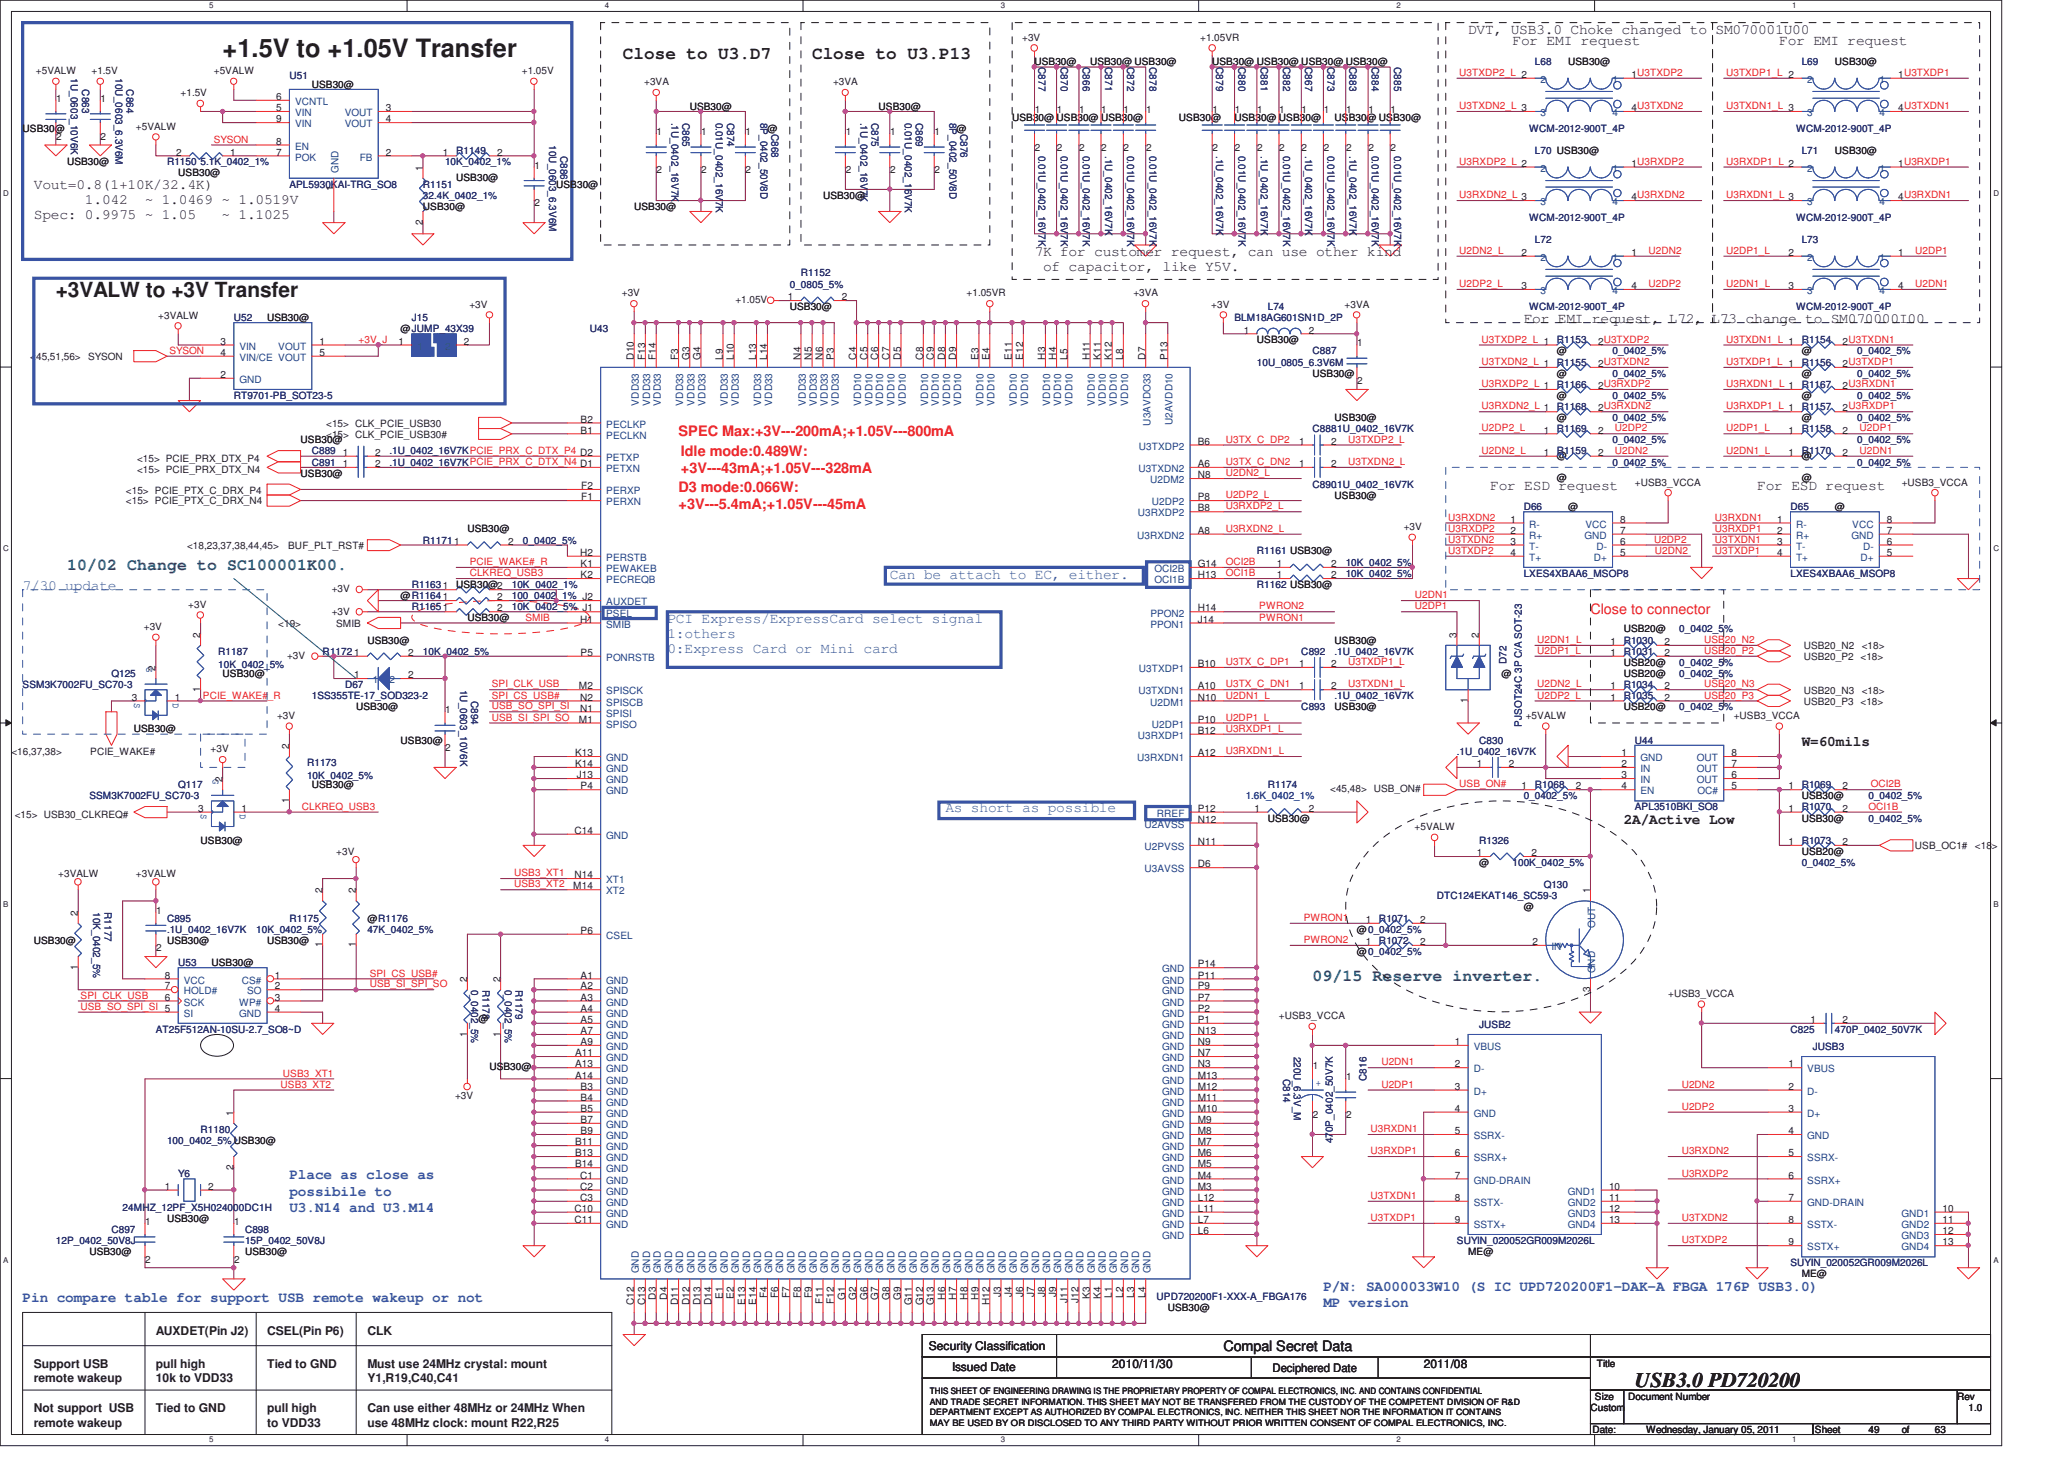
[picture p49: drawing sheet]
<svg xmlns="http://www.w3.org/2000/svg" width="297mm" height="210mm" viewBox="0 0 297 210" stroke-linecap="round" stroke-linejoin="round" font-family="sans-serif">
<defs><g id="words">
<text font-size="3.6" fill="#231f20" x="32" y="8.3">+1.5V to +1.05V Transfer</text>
<g font-size="3" fill="#231f20">
<text x="8" y="42.8">+3VALW to +3V Transfer</text>
<text x="235.3" y="199.6">USB3.0 PD720200</text>
</g>
<g font-size="2.5" fill="#231f20">
<text x="89.7" y="8.5">Close to U3.D7</text>
<text x="116.9" y="8.5">Close to U3.P13</text>
</g>
<g font-size="2.4" fill="#098040">
<text x="9.6" y="82">10/02 Change to SC100001K00.</text>
<text x="188.9" y="141.2">09/15 Reserve inverter.</text>
</g>
<g font-size="2.1" fill="#231f20">
<text x="211.3" y="4.9">DVT, USB3.0 Choke changed to SM070001U00</text>
<text x="217.7" y="6.5">For EMI request</text>
<text x="256.1" y="6.5">For EMI request</text>
<text x="4.9" y="27.3">Vout=0.8(1+10K/32.4K)</text>
<text x="12.2" y="29.4">1.042</text>
<text x="20.8" y="29.4">~ 1.0469 ~ 1.0519V</text>
<text x="4.9" y="31.6">Spec: 0.9975 ~ 1.05</text>
<text x="31.9" y="31.6">~ 1.1025</text>
<text x="148.9" y="36.9">7K for customer request, can use other kind</text>
<text x="150.1" y="39">of capacitor, like Y5V.</text>
<text x="219.3" y="46.5">For EMI request, L72, L73 change to SM070000I00</text>
<text x="214.5" y="70.5">For ESD request</text>
<text x="252.9" y="70.5">For ESD request</text>
<text x="259.3" y="107.4">W=60mils</text>
<text x="233.7" y="118.6">2A/Active Low</text>
<text x="176.1" y="194.5">Compal Secret Data</text>
</g>
<g font-size="2.1" fill="#ed2024">
<text x="97.7" y="62.8">SPEC Max:+3V---200mA;+1.05V---800mA</text>
<text x="98" y="65.7">Idle mode:0.489W:</text>
<text x="97.7" y="70.8">D3 mode:0.066W:</text>
<text x="98" y="68.1">+3V---43mA;+1.05V---328mA</text>
<text x="97.7" y="73.2">+3V---5.4mA;+1.05V---45mA</text>
<text x="228.9" y="88.3">Close to connector</text>
</g>
<g font-size="2.1" fill="#3953a4">
<text x="128.1" y="83.3">Can be attach to EC, either.</text>
<text x="3.3" y="84.9">7/30 update</text>
<text x="96.1" y="89.7">PCI Express/ExpressCard select signal</text>
<text x="96.1" y="91.8">1:others</text>
<text x="96.1" y="94">0:Express Card or Mini card</text>
<text x="136.1" y="116.9">As short as possible</text>
<text x="41.7" y="169.8">Place as close as</text>
<text x="41.7" y="172.1">possibile to</text>
<text x="41.7" y="174.4">U3.N14 and U3.M14</text>
<text x="190.5" y="185.8">P/N: SA000033W10 (S IC UPD720200F1-DAK-A FBGA 176P USB3.0)</text>
<text x="3.3" y="187.4">Pin compare table for support USB remote wakeup or not</text>
<text x="190.5" y="188.1">MP version</text>
</g>
<g font-size="1.7" fill="#231f20">
<text x="4.9" y="196.9">Support USB</text>
<text x="22.4" y="192.1">AUXDET(Pin J2)</text>
<text x="22.4" y="196.9">pull high</text>
<text x="38.4" y="192.1">CSEL(Pin P6)</text>
<text x="38.4" y="196.9">Tied to GND</text>
<text x="52.9" y="196.9">Must use 24MHz crystal: mount</text>
<text x="52.9" y="192.1">CLK</text>
<text x="133.7" y="194.3">Security Classification</text>
<text x="137" y="197.4">Issued Date</text>
<text x="160.1" y="196.9">2010/11/30</text>
<text x="183.1" y="197.4">Deciphered Date</text>
<text x="204.9" y="196.9">2011/08</text>
<text x="4.9" y="198.9">remote wakeup</text>
<text x="4.9" y="203.3">Not support USB</text>
<text x="22.4" y="198.9">10k to VDD33</text>
<text x="22.4" y="203.3">Tied to GND</text>
<text x="38.4" y="203.3">pull high</text>
<text x="52.9" y="198.9">Y1,R19,C40,C41</text>
<text x="52.9" y="203.3">Can use either 48MHz or 24MHz When</text>
<text x="4.9" y="205.3">remote wakeup</text>
<text x="38.4" y="205.3">to VDD33</text>
<text x="52.9" y="205.3">use 48MHz clock: mount R22,R25</text>
</g>
<g font-size="1.4" fill="#231f20">
<text x="147.1" y="5.9">+3V</text>
<text x="172.7" y="5.9">+1.05VR</text>
<text x="5.2" y="10.7">+5VALW</text>
<text x="13.2" y="10.7">+1.5V</text>
<text x="30.8" y="10.7">+5VALW</text>
<text x="75.1" y="10.7">+1.05V</text>
<text x="148.9" y="9.4">USB30@</text>
<text x="156.9" y="9.4">USB30@ USB30@</text>
<text x="174.5" y="9.4">USB30@ USB30@ USB30@ USB30@</text>
<text x="225.7" y="9.4">USB30@</text>
<text x="234.8" y="11.2">1U3TXDP2</text>
<text x="264.1" y="9.4">USB30@</text>
<text x="273.2" y="11.2">1U3TXDP1</text>
<text x="8.1" y="14.6">1</text>
<text x="14.5" y="14.6">1</text>
<text x="26" y="13.9">+1.5V</text>
<text x="39.7" y="17.6">9</text>
<text x="39.7" y="14.4">6</text>
<text x="39.7" y="16">5</text>
<text x="44.9" y="12.6">USB30@</text>
<text x="55.5" y="17.6">4</text>
<text x="55.5" y="16">3</text>
<text x="92.7" y="12.3">+3VA</text>
<text x="99.3" y="15.8">USB30@</text>
<text x="119.9" y="12.3">+3VA</text>
<text x="126.4" y="15.8">USB30@</text>
<text x="145.7" y="17.4">USB30@ USB30@ USB30@</text>
<text x="148.9" y="16.3">1</text>
<text x="152.1" y="16.3">1</text>
<text x="155.3" y="16.3">1</text>
<text x="158.5" y="16.3">1</text>
<text x="161.7" y="16.3">1</text>
<text x="164.9" y="16.3">1</text>
<text x="169.7" y="17.4">USB30@</text>
<text x="174.5" y="16.3">1</text>
<text x="177.7" y="17.4">USB30@ USB30@</text>
<text x="177.7" y="16.3">1</text>
<text x="180.9" y="16.3">1</text>
<text x="184.1" y="16.3">1</text>
<text x="187.3" y="16.3">1</text>
<text x="190.5" y="16.3">1</text>
<text x="192.1" y="17.4">USB30@ USB30@</text>
<text x="193.7" y="16.3">1</text>
<text x="196.9" y="16.3">1</text>
<text x="200.1" y="16.3">1</text>
<text x="234.8" y="16">4U3TXDN2</text>
<text x="273.2" y="16">4U3TXDN1</text>
<text x="3.3" y="19">USB30@</text>
<text x="8.1" y="20.1">2</text>
<text x="9.6" y="23.8">USB30@</text>
<text x="14.5" y="20.1">2</text>
<text x="19.6" y="18.7">+5VALW</text>
<text x="25.4" y="22.4">2</text>
<text x="33.1" y="22.4">1</text>
<text x="39.7" y="20.8">8</text>
<text x="39.7" y="22.4">7</text>
<text x="55.5" y="22.4">2</text>
<text x="63.8" y="22.4">1</text>
<text x="71.5" y="22.4">2</text>
<text x="94.5" y="19.5">1</text>
<text x="100.9" y="19.5">1</text>
<text x="107.3" y="19.5">1</text>
<text x="110.4" y="19">@</text>
<text x="121.7" y="19.5">1</text>
<text x="128.1" y="19.5">1</text>
<text x="134.5" y="19.5">1</text>
<text x="137.7" y="19">@</text>
<text x="148.9" y="21.7">2</text>
<text x="152.1" y="21.7">2</text>
<text x="155.3" y="21.7">2</text>
<text x="158.5" y="21.7">2</text>
<text x="161.7" y="21.7">2</text>
<text x="164.9" y="21.7">2</text>
<text x="174.5" y="21.7">2</text>
<text x="177.7" y="21.7">2</text>
<text x="180.9" y="21.7">2</text>
<text x="184.1" y="21.7">2</text>
<text x="187.3" y="21.7">2</text>
<text x="190.5" y="21.7">2</text>
<text x="193.7" y="21.7">2</text>
<text x="196.9" y="21.7">2</text>
<text x="200.1" y="21.7">2</text>
<text x="234.8" y="24">1U3RXDP2</text>
<text x="264.1" y="22.2">USB30@</text>
<text x="273.2" y="24">1U3RXDP1</text>
<text x="25.7" y="25.4">USB30@</text>
<text x="48" y="27.6" transform="rotate(-90 48 27.6)">1</text>
<text x="60.8" y="24.5" transform="rotate(-90 60.8 24.5)">1</text>
<text x="65.7" y="26">USB30@</text>
<text x="76.9" y="24.3">1</text>
<text x="76.9" y="29.7">2</text>
<text x="80" y="27">USB30@</text>
<text x="94.5" y="24.9">2</text>
<text x="100.9" y="24.9">2</text>
<text x="107.3" y="24.9">2</text>
<text x="118.4" y="28.6">USB30@</text>
<text x="121.7" y="24.9">2</text>
<text x="128.1" y="24.9">2</text>
<text x="134.5" y="24.9">2</text>
<text x="234.8" y="28.8">4U3RXDN2</text>
<text x="273.2" y="28.8">4U3RXDN1</text>
<text x="60.8" y="32.3" transform="rotate(-90 60.8 32.3)">2</text>
<text x="60.9" y="30.2">USB30@</text>
<text x="91.3" y="30.2">USB30@</text>
<text x="219" y="41.6">3</text>
<text x="219" y="36.8">2</text>
<text x="234.8" y="36.8">1</text>
<text x="234.8" y="41.6">4</text>
<text x="257.4" y="41.6">3</text>
<text x="257.4" y="36.8">2</text>
<text x="273.2" y="36.8">1</text>
<text x="273.2" y="41.6">4</text>
<text x="22.8" y="45.9">+3VALW</text>
<text x="38.4" y="46.2">USB30@</text>
<text x="57.7" y="47.8">@JUMP_43X39</text>
<text x="67.6" y="44.3">+3V</text>
<text x="89.5" y="42.7">+3V</text>
<text x="105.8" y="43.6">+1.05V</text>
<text x="113.4" y="43.2">1</text>
<text x="113.7" y="44.6">USB30@</text>
<text x="121.2" y="43.2">2</text>
<text x="139.1" y="42.7">+1.05VR</text>
<text x="163.1" y="42.7">+3VA</text>
<text x="174.3" y="44.3">+3V</text>
<text x="193.5" y="44.3">+3VA</text>
<text x="4.4" y="51.8">&lt;45,51,56&gt;</text>
<text x="12.7" y="51.8">SYSON</text>
<text x="31.7" y="49.6">3</text>
<text x="31.7" y="51.2">4</text>
<text x="46" y="49.6">1</text>
<text x="46" y="51.2">5</text>
<text x="57.4" y="49.6">1</text>
<text x="66.8" y="49.6">2</text>
<text x="91.2" y="51.8" transform="rotate(-90 91.2 51.8)">D10</text>
<text x="92.8" y="51.8" transform="rotate(-90 92.8 51.8)">F13</text>
<text x="94.4" y="51.8" transform="rotate(-90 94.4 51.8)">F14</text>
<text x="97.6" y="51.8" transform="rotate(-90 97.6 51.8)">F3</text>
<text x="99.2" y="51.8" transform="rotate(-90 99.2 51.8)">G3</text>
<text x="100.8" y="51.8" transform="rotate(-90 100.8 51.8)">G4</text>
<text x="104" y="51.8" transform="rotate(-90 104 51.8)">L9</text>
<text x="105.6" y="51.8" transform="rotate(-90 105.6 51.8)">L10</text>
<text x="108.8" y="51.8" transform="rotate(-90 108.8 51.8)">L13</text>
<text x="110.4" y="51.8" transform="rotate(-90 110.4 51.8)">L14</text>
<text x="115.2" y="51.8" transform="rotate(-90 115.2 51.8)">N4</text>
<text x="116.8" y="51.8" transform="rotate(-90 116.8 51.8)">N5</text>
<text x="118.4" y="51.8" transform="rotate(-90 118.4 51.8)">N6</text>
<text x="120" y="51.8" transform="rotate(-90 120 51.8)">P3</text>
<text x="123.2" y="51.8" transform="rotate(-90 123.2 51.8)">C4</text>
<text x="124.8" y="51.8" transform="rotate(-90 124.8 51.8)">C5</text>
<text x="126.4" y="51.8" transform="rotate(-90 126.4 51.8)">C6</text>
<text x="128" y="51.8" transform="rotate(-90 128 51.8)">C7</text>
<text x="129.6" y="51.8" transform="rotate(-90 129.6 51.8)">D5</text>
<text x="132.8" y="51.8" transform="rotate(-90 132.8 51.8)">C8</text>
<text x="134.4" y="51.8" transform="rotate(-90 134.4 51.8)">C9</text>
<text x="136" y="51.8" transform="rotate(-90 136 51.8)">D8</text>
<text x="137.6" y="51.8" transform="rotate(-90 137.6 51.8)">D9</text>
<text x="140.8" y="51.8" transform="rotate(-90 140.8 51.8)">E3</text>
<text x="142.4" y="51.8" transform="rotate(-90 142.4 51.8)">E4</text>
<text x="145.6" y="51.8" transform="rotate(-90 145.6 51.8)">E11</text>
<text x="147.2" y="51.8" transform="rotate(-90 147.2 51.8)">E12</text>
<text x="150.4" y="51.8" transform="rotate(-90 150.4 51.8)">H3</text>
<text x="152" y="51.8" transform="rotate(-90 152 51.8)">H4</text>
<text x="153.6" y="51.8" transform="rotate(-90 153.6 51.8)">L5</text>
<text x="156.8" y="51.8" transform="rotate(-90 156.8 51.8)">H11</text>
<text x="158.4" y="51.8" transform="rotate(-90 158.4 51.8)">K11</text>
<text x="160" y="51.8" transform="rotate(-90 160 51.8)">K12</text>
<text x="161.6" y="51.8" transform="rotate(-90 161.6 51.8)">L8</text>
<text x="164.8" y="51.8" transform="rotate(-90 164.8 51.8)">D7</text>
<text x="168" y="51.8" transform="rotate(-90 168 51.8)">P13</text>
<text x="179" y="48">1</text>
<text x="180.9" y="49.4">USB30@</text>
<text x="188.4" y="48">2</text>
<text x="195.3" y="49.9">1</text>
<text x="224.1" y="51">@</text>
<text x="230" y="52.8">2U3TXDN2</text>
<text x="230" y="49.6">2U3TXDP2</text>
<text x="259.3" y="51">@</text>
<text x="265.2" y="52.8">2U3TXDP1</text>
<text x="265.2" y="49.6">2U3TXDN1</text>
<text x="31.7" y="54.4">2</text>
<text x="188.9" y="54.2">USB30@</text>
<text x="195.3" y="55.3">2</text>
<text x="224.1" y="57.4">@</text>
<text x="224.1" y="54.2">@</text>
<text x="230" y="56">2U3RXDP2</text>
<text x="230" y="59.2">2U3RXDN2</text>
<text x="259.3" y="54.2">@</text>
<text x="259.3" y="57.4">@</text>
<text x="265.2" y="59.2">2U3RXDP1</text>
<text x="265.2" y="56">2U3RXDN1</text>
<text x="43.3" y="63.8">USB30@</text>
<text x="46.9" y="61.4">&lt;15&gt; CLK_PCIE_USB30</text>
<text x="46.9" y="63">&lt;15&gt; CLK_PCIE_USB30#</text>
<text x="49.4" y="65.6">1</text>
<text x="54" y="65.6">2</text>
<text x="83.6" y="60.8">B2</text>
<text x="83.6" y="62.4">B1</text>
<text x="172.4" y="64">B6</text>
<text x="187" y="64">1</text>
<text x="191.6" y="64">2</text>
<text x="192.1" y="60.6">USB30@</text>
<text x="222.2" y="62.4">1</text>
<text x="222.2" y="65.6">1</text>
<text x="224.1" y="60.6">@</text>
<text x="230" y="62.4">2</text>
<text x="230" y="65.6">2</text>
<text x="257.4" y="65.6">1</text>
<text x="257.4" y="62.4">1</text>
<text x="259.3" y="60.6">@</text>
<text x="265.2" y="65.6">2</text>
<text x="265.2" y="62.4">2</text>
<text x="18.1" y="71">&lt;15&gt; PCIE_PTX_C_DRX_P4</text>
<text x="19.7" y="66.5">&lt;15&gt; PCIE_PRX_DTX_P4</text>
<text x="19.7" y="68.1">&lt;15&gt; PCIE_PRX_DTX_N4</text>
<text x="43.3" y="68.6">USB30@</text>
<text x="49.4" y="67.2">1</text>
<text x="54" y="67.2">2</text>
<text x="83.6" y="70.4">F2</text>
<text x="172.4" y="68.8">N8</text>
<text x="172.4" y="67.2">A6</text>
<text x="187" y="67.2">1</text>
<text x="191.6" y="67.2">2</text>
<text x="192.1" y="71.8">USB30@</text>
<text x="224.1" y="66">@</text>
<text x="224.1" y="69.3">@</text>
<text x="235.3" y="69.9">+USB3_VCCA</text>
<text x="259.3" y="69.3">@</text>
<text x="259.3" y="66">@</text>
<text x="273.7" y="69.9">+USB3_VCCA</text>
<text x="18.1" y="72.6">&lt;15&gt; PCIE_PTX_C_DRX_N4</text>
<text x="67.3" y="76.6">USB30@</text>
<text x="83.6" y="72">F1</text>
<text x="172.4" y="73.6">B8</text>
<text x="172.4" y="72">P8</text>
<text x="172.4" y="76.8">A8</text>
<text x="202" y="76.3">+3V</text>
<text x="217.4" y="75.2">1</text>
<text x="217.4" y="76.8">2</text>
<text x="225.7" y="73.4">@</text>
<text x="233.2" y="75.2">8</text>
<text x="233.2" y="76.8">7</text>
<text x="255.8" y="75.2">1</text>
<text x="255.8" y="76.8">2</text>
<text x="264.1" y="73.4">@</text>
<text x="271.6" y="76.8">7</text>
<text x="271.6" y="75.2">8</text>
<text x="26.9" y="79">&lt;18,23,37,38,44,45&gt;</text>
<text x="41.5" y="79">BUF_PLT_RST#</text>
<text x="73.1" y="78.4">2</text>
<text x="83.5" y="80">H2</text>
<text x="83.6" y="81.6">K1</text>
<text x="83.6" y="83.2">K2</text>
<text x="172.4" y="81.6">G14</text>
<text x="172.4" y="83.2">H13</text>
<text x="183.8" y="81.6">1</text>
<text x="183.8" y="83.2">1</text>
<text x="191.6" y="81.6">2</text>
<text x="191.6" y="83.2">2</text>
<text x="217.4" y="78.4">3</text>
<text x="217.4" y="80">4</text>
<text x="233.2" y="80">5</text>
<text x="233.2" y="78.4">6</text>
<text x="255.8" y="78.4">3</text>
<text x="255.8" y="80">4</text>
<text x="271.6" y="80">5</text>
<text x="271.6" y="78.4">6</text>
<text x="27.1" y="87.5">+3V</text>
<text x="47.7" y="88.5">+3V</text>
<text x="47.7" y="85.3">+3V</text>
<text x="57.7" y="86.2">@R11641</text>
<text x="65.7" y="84.6">USB30@2</text>
<text x="67.3" y="89.4">USB30@</text>
<text x="71.5" y="86.4">2</text>
<text x="71.5" y="88">2</text>
<text x="83.5" y="89.6">H1</text>
<text x="172.4" y="88">H14</text>
<text x="172.4" y="89.6">J14</text>
<text x="20.7" y="90.7">+3V</text>
<text x="28.8" y="91.8" transform="rotate(-90 28.8 91.8)">2</text>
<text x="40" y="90.2">&lt;19&gt;</text>
<text x="41.3" y="94.9">+3V</text>
<text x="48.4" y="90.2">SMIB</text>
<text x="51" y="94.4">1</text>
<text x="52.9" y="92.6">USB30@</text>
<text x="58.8" y="94.4">2</text>
<text x="83.6" y="94.4">P5</text>
<text x="192.1" y="92.6">USB30@</text>
<text x="209.6" y="91.8" transform="rotate(-90 209.6 91.8)">3</text>
<text x="212.8" y="91.8" transform="rotate(-90 212.8 91.8)">2</text>
<text x="231.8" y="94.4">1</text>
<text x="231.8" y="92.8">1</text>
<text x="233.7" y="95.8">USB20@</text>
<text x="233.7" y="91">USB20@</text>
<text x="239.6" y="94.4">2</text>
<text x="239.6" y="92.8">2</text>
<text x="259.6" y="93.4">USB20_N2</text>
<text x="259.6" y="95">USB20_P2 &lt;18&gt;</text>
<text x="267.9" y="93.4">&lt;18&gt;</text>
<text x="19" y="100.8">3</text>
<text x="22.4" y="96.6" transform="rotate(-90 22.4 96.6)">2</text>
<text x="25.1" y="100.8">1</text>
<text x="28.8" y="99.6" transform="rotate(-90 28.8 99.6)">1</text>
<text x="32" y="97.4">USB30@</text>
<text x="51" y="97.6">1</text>
<text x="58.8" y="97.6">2</text>
<text x="83.3" y="99.2">M2</text>
<text x="83.5" y="100.8">N2</text>
<text x="172.4" y="96">B10</text>
<text x="172.4" y="100.8">N10</text>
<text x="172.4" y="99.2">A10</text>
<text x="187" y="96">1</text>
<text x="187" y="99.2">1</text>
<text x="191.6" y="96">2</text>
<text x="191.6" y="99.2">2</text>
<text x="211.2" y="101.2" transform="rotate(-90 211.2 101.2)">1</text>
<text x="216.1" y="97.4">@</text>
<text x="231.8" y="100.8">1</text>
<text x="231.8" y="99.2">1</text>
<text x="233.7" y="97.4">USB20@</text>
<text x="239.6" y="100.8">2</text>
<text x="239.6" y="99.2">2</text>
<text x="259.6" y="99.8">USB20_N3</text>
<text x="259.6" y="101.4">USB20_P3 &lt;18&gt;</text>
<text x="267.9" y="99.8">&lt;18&gt;</text>
<text x="19.3" y="105.4">USB30@</text>
<text x="39.9" y="103.5">+3V</text>
<text x="41.6" y="107.8" transform="rotate(-90 41.6 107.8)">2</text>
<text x="51.3" y="102.2">USB30@</text>
<text x="57.7" y="107">USB30@</text>
<text x="64.1" y="102.7">1</text>
<text x="83.3" y="104">M1</text>
<text x="83.5" y="102.4">N1</text>
<text x="172.4" y="104">P10</text>
<text x="172.4" y="105.6">B12</text>
<text x="192.1" y="102.2">USB30@</text>
<text x="219.6" y="103.5">+5VALW</text>
<text x="233.7" y="102.2">USB20@</text>
<text x="249.5" y="103.5">+USB3_VCCA</text>
<text x="1.6" y="108.6">&lt;16,37,38&gt;</text>
<text x="13" y="108.6">PCIE_WAKE#</text>
<text x="30.3" y="108.3">+3V</text>
<text x="32" y="112.6" transform="rotate(-90 32 112.6)">2</text>
<text x="44.9" y="113.4">USB30@</text>
<text x="64.1" y="108.1">2</text>
<text x="82.8" y="108.8">K13</text>
<text x="82.8" y="110.4">K14</text>
<text x="83" y="112">J13</text>
<text x="83.6" y="113.6">P4</text>
<text x="172.4" y="108.8">A12</text>
<text x="212.6" y="110.4">1</text>
<text x="217.2" y="110.4">2</text>
<text x="219" y="113.6">1</text>
<text x="226.8" y="113.6">2</text>
<text x="233.4" y="108.8">1</text>
<text x="233.4" y="110.4">2</text>
<text x="233.4" y="112">3</text>
<text x="233.4" y="113.6">4</text>
<text x="249.2" y="113.6">5</text>
<text x="249.2" y="112">6</text>
<text x="249.2" y="108.8">8</text>
<text x="249.2" y="110.4">7</text>
<text x="257.4" y="113.6">1</text>
<text x="265.2" y="113.6">2</text>
<text x="2.1" y="117.7">&lt;15&gt; USB30_CLKREQ#</text>
<text x="28.5" y="116.8">3</text>
<text x="34.8" y="116.8">1</text>
<text x="41.6" y="115.6" transform="rotate(-90 41.6 115.6)">1</text>
<text x="172.4" y="116.8">P12</text>
<text x="172.4" y="118.4">N12</text>
<text x="180.5" y="116.8">1</text>
<text x="182.5" y="118.2">USB30@</text>
<text x="188.4" y="116.8">2</text>
<text x="191.4" y="114">&lt;45,48&gt; USB_ON#</text>
<text x="203.6" y="119.5">+5VALW</text>
<text x="257.4" y="116.8">1</text>
<text x="259.3" y="118.2">USB30@</text>
<text x="259.3" y="115">USB30@</text>
<text x="265.2" y="116.8">2</text>
<text x="28.9" y="121.4">USB30@</text>
<text x="48.4" y="123">+3V</text>
<text x="82.7" y="120">C14</text>
<text x="172.4" y="121.6">N11</text>
<text x="172.4" y="124.8">D6</text>
<text x="212.6" y="123.2">1</text>
<text x="212.9" y="124.6">@</text>
<text x="220.4" y="123.2">2</text>
<text x="257.4" y="121.6">1</text>
<text x="259.3" y="123">USB20@</text>
<text x="265.2" y="121.6">2</text>
<text x="275.6" y="122.2">USB_OC1#</text>
<text x="284.2" y="122.2">&lt;18&gt;</text>
<text x="8.4" y="126.2">+3VALW</text>
<text x="11.2" y="131.8" transform="rotate(-90 11.2 131.8)">2</text>
<text x="19.6" y="126.2">+3VALW</text>
<text x="22.5" y="131.5">1</text>
<text x="46.4" y="128.6" transform="rotate(-90 46.4 128.6)">2</text>
<text x="51.2" y="128.6" transform="rotate(-90 51.2 128.6)">2</text>
<text x="82.5" y="128">M14</text>
<text x="82.7" y="126.4">N14</text>
<text x="219.3" y="131">@</text>
<text x="228.9" y="128.6" transform="rotate(-90 228.9 128.6)">1</text>
<text x="4.9" y="135.8">USB30@</text>
<text x="22.5" y="136.9">2</text>
<text x="24" y="135.8">USB30@</text>
<text x="38.4" y="135.8">USB30@</text>
<text x="46.4" y="136.4" transform="rotate(-90 46.4 136.4)">1</text>
<text x="51.2" y="136.4" transform="rotate(-90 51.2 136.4)">1</text>
<text x="52.9" y="132.6">@R1176</text>
<text x="83.6" y="134.4">P6</text>
<text x="195.3" y="134.2">@0_0402_5%</text>
<text x="195.3" y="137.4">@0_0402_5%</text>
<text x="196.6" y="132.8">1</text>
<text x="196.6" y="136">1</text>
<text x="204.4" y="132.8">2</text>
<text x="204.4" y="136">2</text>
<text x="220.6" y="136">2</text>
<text x="11.2" y="139.6" transform="rotate(-90 11.2 139.6)">1</text>
<text x="23.7" y="140.8">8</text>
<text x="23.7" y="142.4">7</text>
<text x="30.4" y="139">USB30@</text>
<text x="39.5" y="142.4">2</text>
<text x="39.5" y="140.8">1</text>
<text x="67.2" y="141.3" transform="rotate(-90 67.2 141.3)">2</text>
<text x="72" y="141.3" transform="rotate(-90 72 141.3)">2</text>
<text x="83.6" y="140.8">A1</text>
<text x="83.6" y="142.4">A2</text>
<text x="172.4" y="139.2">P14</text>
<text x="172.4" y="140.8">P11</text>
<text x="172.4" y="142.4">P9</text>
<text x="228.9" y="142.8" transform="rotate(-90 228.9 142.8)">3</text>
<text x="240.1" y="143.5">+USB3_VCCA</text>
<text x="23.7" y="144">6</text>
<text x="39.5" y="144">3</text>
<text x="39.5" y="145.6">4</text>
<text x="67.2" y="149.2" transform="rotate(-90 67.2 149.2)">1</text>
<text x="68.9" y="147">@</text>
<text x="72" y="149.2" transform="rotate(-90 72 149.2)">1</text>
<text x="83.6" y="144">A3</text>
<text x="83.6" y="145.6">A4</text>
<text x="83.6" y="147.2">A5</text>
<text x="83.6" y="148.8">A7</text>
<text x="172.4" y="144">P7</text>
<text x="172.4" y="145.6">P2</text>
<text x="172.4" y="147.2">P1</text>
<text x="172.4" y="148.8">N13</text>
<text x="184.1" y="146.7">+USB3_VCCA</text>
<text x="260.6" y="147.2">1</text>
<text x="265.2" y="147.2">2</text>
<text x="70.4" y="154">USB30@</text>
<text x="82.8" y="152">A11</text>
<text x="82.8" y="153.6">A13</text>
<text x="82.8" y="155.2">A14</text>
<text x="83.6" y="150.4">A9</text>
<text x="172.4" y="150.4">N9</text>
<text x="172.4" y="152">N7</text>
<text x="172.4" y="153.6">N3</text>
<text x="172.4" y="155.2">M13</text>
<text x="188.9" y="153.9">1</text>
<text x="193.7" y="155.5">1</text>
<text x="209.4" y="150.4">1</text>
<text x="209.4" y="153.6">2</text>
<text x="257.4" y="153.6">1</text>
<text x="33.6" y="160.6" transform="rotate(-90 33.6 160.6)">1</text>
<text x="65.5" y="158.2">+3V</text>
<text x="83.6" y="156.8">B3</text>
<text x="83.6" y="158.4">B4</text>
<text x="83.6" y="160">B5</text>
<text x="83.6" y="161.6">B7</text>
<text x="172.4" y="156.8">M12</text>
<text x="172.4" y="158.4">M11</text>
<text x="172.4" y="160">M10</text>
<text x="172.4" y="161.6">M9</text>
<text x="188.9" y="160.9">2</text>
<text x="193.7" y="160.9">2</text>
<text x="209.4" y="156.8">3</text>
<text x="209.4" y="160">4</text>
<text x="257.4" y="156.8">2</text>
<text x="257.4" y="160">3</text>
<text x="82.8" y="164.8">B11</text>
<text x="82.8" y="166.4">B13</text>
<text x="83.6" y="163.2">B9</text>
<text x="172.4" y="163.2">M8</text>
<text x="172.4" y="164.8">M7</text>
<text x="172.4" y="166.4">M6</text>
<text x="209.4" y="163.2">5</text>
<text x="209.4" y="166.4">6</text>
<text x="257.4" y="163.2">4</text>
<text x="257.4" y="166.4">5</text>
<text x="23.7" y="171.2">1</text>
<text x="30" y="171.2">2</text>
<text x="33.6" y="168.4" transform="rotate(-90 33.6 168.4)">2</text>
<text x="82.8" y="168">B14</text>
<text x="83.5" y="169.6">C1</text>
<text x="83.5" y="171.2">C2</text>
<text x="83.5" y="172.8">C3</text>
<text x="172.4" y="168">M5</text>
<text x="172.4" y="169.6">M4</text>
<text x="172.4" y="171.2">M3</text>
<text x="172.4" y="172.8">L12</text>
<text x="209.4" y="169.6">7</text>
<text x="209.4" y="172.8">8</text>
<text x="231.6" y="172.8">11</text>
<text x="231.6" y="171.2">10</text>
<text x="257.4" y="169.6">6</text>
<text x="257.4" y="172.8">7</text>
<text x="20.9" y="176.3">1</text>
<text x="24" y="175.8">USB30@</text>
<text x="33.7" y="176.3">1</text>
<text x="82.7" y="174.4">C10</text>
<text x="82.7" y="176">C11</text>
<text x="172.4" y="174.4">L11</text>
<text x="172.4" y="176">L7</text>
<text x="172.4" y="177.6">L6</text>
<text x="209.4" y="176">9</text>
<text x="231.6" y="176">13</text>
<text x="231.6" y="174.4">12</text>
<text x="257.4" y="176">8</text>
<text x="257.4" y="179.2">9</text>
<text x="279.6" y="179.2">13</text>
<text x="279.6" y="177.6">12</text>
<text x="279.6" y="176">11</text>
<text x="279.6" y="174.4">10</text>
<text x="12.9" y="180.6">USB30@</text>
<text x="20.9" y="181.7">2</text>
<text x="33.7" y="181.7">2</text>
<text x="35.3" y="180.6">USB30@</text>
<text x="211.3" y="180.6">ME@</text>
<text x="259.3" y="183.8">ME@</text>
<text x="91.2" y="187.8" transform="rotate(-90 91.2 187.8)">C12</text>
<text x="92.8" y="187.8" transform="rotate(-90 92.8 187.8)">C13</text>
<text x="94.4" y="187" transform="rotate(-90 94.4 187)">D3</text>
<text x="96" y="187" transform="rotate(-90 96 187)">D4</text>
<text x="97.6" y="187.8" transform="rotate(-90 97.6 187.8)">D11</text>
<text x="99.2" y="187.8" transform="rotate(-90 99.2 187.8)">D12</text>
<text x="100.8" y="187.8" transform="rotate(-90 100.8 187.8)">D13</text>
<text x="102.4" y="187.8" transform="rotate(-90 102.4 187.8)">D14</text>
<text x="104" y="186.9" transform="rotate(-90 104 186.9)">E1</text>
<text x="105.6" y="186.9" transform="rotate(-90 105.6 186.9)">E2</text>
<text x="107.2" y="187.7" transform="rotate(-90 107.2 187.7)">E13</text>
<text x="108.8" y="187.7" transform="rotate(-90 108.8 187.7)">E14</text>
<text x="110.4" y="186.9" transform="rotate(-90 110.4 186.9)">F4</text>
<text x="112" y="186.9" transform="rotate(-90 112 186.9)">F6</text>
<text x="113.6" y="186.9" transform="rotate(-90 113.6 186.9)">F7</text>
<text x="115.2" y="186.9" transform="rotate(-90 115.2 186.9)">F8</text>
<text x="116.8" y="186.9" transform="rotate(-90 116.8 186.9)">F9</text>
<text x="118.4" y="187.7" transform="rotate(-90 118.4 187.7)">F11</text>
<text x="120" y="187.7" transform="rotate(-90 120 187.7)">F12</text>
<text x="121.6" y="187.1" transform="rotate(-90 121.6 187.1)">G1</text>
<text x="123.2" y="187.1" transform="rotate(-90 123.2 187.1)">G2</text>
<text x="124.8" y="187.1" transform="rotate(-90 124.8 187.1)">G6</text>
<text x="126.4" y="187.1" transform="rotate(-90 126.4 187.1)">G7</text>
<text x="128" y="187.1" transform="rotate(-90 128 187.1)">G8</text>
<text x="129.6" y="187.1" transform="rotate(-90 129.6 187.1)">G9</text>
<text x="131.2" y="187.9" transform="rotate(-90 131.2 187.9)">G11</text>
<text x="132.8" y="187.9" transform="rotate(-90 132.8 187.9)">G12</text>
<text x="134.4" y="187.9" transform="rotate(-90 134.4 187.9)">G13</text>
<text x="136" y="187" transform="rotate(-90 136 187)">H6</text>
<text x="137.6" y="187" transform="rotate(-90 137.6 187)">H7</text>
<text x="139.2" y="187" transform="rotate(-90 139.2 187)">H8</text>
<text x="140.8" y="187" transform="rotate(-90 140.8 187)">H9</text>
<text x="142.4" y="187.8" transform="rotate(-90 142.4 187.8)">H12</text>
<text x="144" y="186.7" transform="rotate(-90 144 186.7)">J3</text>
<text x="145.6" y="186.7" transform="rotate(-90 145.6 186.7)">J4</text>
<text x="147.2" y="186.7" transform="rotate(-90 147.2 186.7)">J6</text>
<text x="148.8" y="186.7" transform="rotate(-90 148.8 186.7)">J7</text>
<text x="150.4" y="186.7" transform="rotate(-90 150.4 186.7)">J8</text>
<text x="152" y="186.7" transform="rotate(-90 152 186.7)">J9</text>
<text x="153.6" y="187.5" transform="rotate(-90 153.6 187.5)">J11</text>
<text x="155.2" y="187.5" transform="rotate(-90 155.2 187.5)">J12</text>
<text x="156.8" y="186.9" transform="rotate(-90 156.8 186.9)">K3</text>
<text x="158.4" y="186.9" transform="rotate(-90 158.4 186.9)">K4</text>
<text x="160" y="186.8" transform="rotate(-90 160 186.8)">L1</text>
<text x="161.6" y="186.8" transform="rotate(-90 161.6 186.8)">L2</text>
<text x="163.2" y="186.8" transform="rotate(-90 163.2 186.8)">L3</text>
<text x="164.8" y="186.8" transform="rotate(-90 164.8 186.8)">L4</text>
<text x="168.1" y="188.6">USB30@</text>
<text x="229.8" y="196.8">Title</text>
<text x="228.9" y="203">Custom</text>
<text x="229.5" y="201.4">Size</text>
<text x="234.3" y="201.4">Document Number</text>
<text x="281.7" y="201.4">Rev</text>
<text x="283.3" y="203">1.0</text>
<text x="229.2" y="206.2">Date:</text>
<text x="236.9" y="206.2">Wednesday, January 05, 2011</text>
<text x="261.2" y="206.2">Sheet</text>
<text x="268.9" y="206.2">49</text>
<text x="273.7" y="206.2">of</text>
<text x="278.5" y="206.2">63</text>
</g>
<g font-size="1.4" fill="#282973">
<text x="10.2" y="11.3" transform="rotate(90 10.2 11.3)">1U_0603_10V6K</text>
<text x="16.6" y="11.3" transform="rotate(90 16.6 11.3)">10U_0603_6.3V6M</text>
<text x="41.7" y="11.3">U51</text>
<text x="149.4" y="9.6" transform="rotate(90 149.4 9.6)">C877</text>
<text x="152.7" y="9.6" transform="rotate(90 152.7 9.6)">C870</text>
<text x="155.8" y="9.6" transform="rotate(90 155.8 9.6)">C866</text>
<text x="159" y="9.6" transform="rotate(90 159 9.6)">C871</text>
<text x="162.2" y="9.6" transform="rotate(90 162.2 9.6)">C872</text>
<text x="165.4" y="9.6" transform="rotate(90 165.4 9.6)">C878</text>
<text x="175" y="9.6" transform="rotate(90 175 9.6)">C879</text>
<text x="178.2" y="9.6" transform="rotate(90 178.2 9.6)">C880</text>
<text x="181.4" y="9.6" transform="rotate(90 181.4 9.6)">C881</text>
<text x="184.7" y="9.6" transform="rotate(90 184.7 9.6)">C882</text>
<text x="187.8" y="9.6" transform="rotate(90 187.8 9.6)">C867</text>
<text x="191" y="9.6" transform="rotate(90 191 9.6)">C873</text>
<text x="194.2" y="9.6" transform="rotate(90 194.2 9.6)">C883</text>
<text x="197.4" y="9.6" transform="rotate(90 197.4 9.6)">C884</text>
<text x="200.7" y="9.6" transform="rotate(90 200.7 9.6)">C885</text>
<text x="220.9" y="9.4">L68</text>
<text x="259.3" y="9.4">L69</text>
<text x="11.8" y="12.9" transform="rotate(90 11.8 12.9)">C863</text>
<text x="18.2" y="12.9" transform="rotate(90 18.2 12.9)">C864</text>
<text x="96.6" y="17.6" transform="rotate(90 96.6 17.6)">.1U_0402_16V7K</text>
<text x="98.2" y="17.6" transform="rotate(90 98.2 17.6)">C865</text>
<text x="103" y="17.6" transform="rotate(90 103 17.6)">0.01U_0402_16V7K</text>
<text x="104.6" y="17.6" transform="rotate(90 104.6 17.6)">C874</text>
<text x="109.4" y="17.6" transform="rotate(90 109.4 17.6)">8P_0402_50V8D</text>
<text x="123.8" y="17.6" transform="rotate(90 123.8 17.6)">.1U_0402_16V7K</text>
<text x="125.4" y="17.6" transform="rotate(90 125.4 17.6)">C875</text>
<text x="130.2" y="17.6" transform="rotate(90 130.2 17.6)">0.01U_0402_16V7K</text>
<text x="131.8" y="17.6" transform="rotate(90 131.8 17.6)">C869</text>
<text x="136.6" y="17.6" transform="rotate(90 136.6 17.6)">8P_0402_50V8D</text>
<text x="24" y="23.8">R1150 5.1K_0402_1%</text>
<text x="64" y="23.8">10K_0402_1%</text>
<text x="65.7" y="22.2">R1149</text>
<text x="79" y="20.9" transform="rotate(90 79 20.9)">10U_0603_6.3V6M</text>
<text x="80.6" y="22.4" transform="rotate(90 80.6 22.4)">C886</text>
<text x="111" y="19.3" transform="rotate(90 111 19.3)">C868</text>
<text x="138.2" y="19.3" transform="rotate(90 138.2 19.3)">C876</text>
<text x="149.4" y="22.4" transform="rotate(90 149.4 22.4)">0.01U_0402_16V7K</text>
<text x="152.7" y="22.4" transform="rotate(90 152.7 22.4)">0.01U_0402_16V7K</text>
<text x="155.8" y="22.4" transform="rotate(90 155.8 22.4)">0.01U_0402_16V7K</text>
<text x="159" y="22.4" transform="rotate(90 159 22.4)">.1U_0402_16V7K</text>
<text x="162.2" y="22.4" transform="rotate(90 162.2 22.4)">0.01U_0402_16V7K</text>
<text x="165.4" y="22.4" transform="rotate(90 165.4 22.4)">0.01U_0402_16V7K</text>
<text x="175" y="22.4" transform="rotate(90 175 22.4)">.1U_0402_16V7K</text>
<text x="178.2" y="22.4" transform="rotate(90 178.2 22.4)">0.01U_0402_16V7K</text>
<text x="181.4" y="22.4" transform="rotate(90 181.4 22.4)">.1U_0402_16V7K</text>
<text x="184.7" y="22.4" transform="rotate(90 184.7 22.4)">0.01U_0402_16V7K</text>
<text x="187.8" y="22.4" transform="rotate(90 187.8 22.4)">.1U_0402_16V7K</text>
<text x="191" y="22.4" transform="rotate(90 191 22.4)">0.01U_0402_16V7K</text>
<text x="194.2" y="22.4" transform="rotate(90 194.2 22.4)">.1U_0402_16V7K</text>
<text x="197.4" y="22.4" transform="rotate(90 197.4 22.4)">0.01U_0402_16V7K</text>
<text x="200.7" y="22.4" transform="rotate(90 200.7 22.4)">0.01U_0402_16V7K</text>
<text x="220.1" y="19">WCM-2012-900T_4P</text>
<text x="220.9" y="22.2">L70 USB30@</text>
<text x="258.5" y="19">WCM-2012-900T_4P</text>
<text x="259.3" y="22.2">L71</text>
<text x="41.7" y="27">APL5930KAI-TRG_SO8</text>
<text x="60.9" y="27">R1151</text>
<text x="60.9" y="28.6">32.4K_0402_1%</text>
<text x="220.1" y="31.8">WCM-2012-900T_4P</text>
<text x="220.9" y="35">L72</text>
<text x="258.5" y="31.8">WCM-2012-900T_4P</text>
<text x="259.3" y="35">L73</text>
<text x="113.7" y="41.4">0_0805_5%</text>
<text x="115.3" y="39.8">R1152</text>
<text x="33.7" y="46.2">U52</text>
<text x="59.3" y="46.2">J15</text>
<text x="84.9" y="47.8">U43</text>
<text x="177.7" y="46.2">BLM18AG601SN1D_2P</text>
<text x="182.5" y="44.6">L74</text>
<text x="220.1" y="44.6">WCM-2012-900T_4P</text>
<text x="258.5" y="44.6">WCM-2012-900T_4P</text>
<text x="180.9" y="52.6">10U_0805_6.3V6M</text>
<text x="188.9" y="51">C887</text>
<text x="224.1" y="52.6">R1155</text>
<text x="224.1" y="49.4">R1153</text>
<text x="232.1" y="51">0_0402_5%</text>
<text x="259.3" y="52.6">R1156</text>
<text x="259.3" y="49.4">R1154</text>
<text x="267.3" y="51">0_0402_5%</text>
<text x="33.7" y="57.4">RT9701-PB_SOT23-5</text>
<text x="224.1" y="55.8">R1166</text>
<text x="224.1" y="59">R1168</text>
<text x="232.1" y="57.4">0_0402_5%</text>
<text x="232.1" y="54.2">0_0402_5%</text>
<text x="259.3" y="59">R1157</text>
<text x="259.3" y="55.8">R1167</text>
<text x="267.3" y="54.2">0_0402_5%</text>
<text x="267.3" y="57.4">0_0402_5%</text>
<text x="44.9" y="65.4">C889</text>
<text x="56" y="65.4">.1U_0402_16V7KPCIE_PRX_C_DTX_P4 D2</text>
<text x="188.9" y="62.2">C888.1U_0402_16V7K</text>
<text x="224.1" y="62.2">R1169</text>
<text x="224.1" y="65.4">R1159</text>
<text x="232.1" y="63.8">0_0402_5%</text>
<text x="232.1" y="60.6">0_0402_5%</text>
<text x="259.3" y="65.4">R1170</text>
<text x="259.3" y="62.2">R1158</text>
<text x="267.3" y="60.6">0_0402_5%</text>
<text x="267.3" y="63.8">0_0402_5%</text>
<text x="44.9" y="67">C891</text>
<text x="56" y="67">.1U_0402_16V7KPCIE_PRX_C_DTX_N4 D1</text>
<text x="188.9" y="70.2">C890.1U_0402_16V7K</text>
<text x="232.1" y="67">0_0402_5%</text>
<text x="267.3" y="67">0_0402_5%</text>
<text x="219.3" y="73.4">D66</text>
<text x="257.7" y="73.4">D65</text>
<text x="60.9" y="78.2">R11711</text>
<text x="75.3" y="78.2">0_0402_5%</text>
<text x="180.9" y="79.8">R1161 USB30@</text>
<text x="193.7" y="81.4">10K_0402_5%</text>
<text x="193.7" y="83">10K_0402_5%</text>
<text x="219.3" y="83">LXES4XBAA6_MSOP8</text>
<text x="257.7" y="83">LXES4XBAA6_MSOP8</text>
<text x="59.3" y="84.6">R11631</text>
<text x="59.3" y="87.8">R11651</text>
<text x="73.7" y="84.6">10K_0402_1%</text>
<text x="73.7" y="86.2">100_0402_1% J2</text>
<text x="73.7" y="87.8">10K_0402_5% J1</text>
<text x="180.9" y="84.6">R1162 USB30@</text>
<text x="31.4" y="94.2">R1187</text>
<text x="46.4" y="94.2">R1172</text>
<text x="60.9" y="94.2">10K_0402_5%</text>
<text x="187.3" y="94.2">C892</text>
<text x="192.1" y="94.2">.1U_0402_16V7K</text>
<text x="216.8" y="95.6" transform="rotate(-90 216.8 95.6)">D72</text>
<text x="233.7" y="94.2">R1031</text>
<text x="233.7" y="92.6">R1030</text>
<text x="241.7" y="95.8">0_0402_5%</text>
<text x="241.7" y="91">0_0402_5%</text>
<text x="3.3" y="99">SSM3K7002FU_SC70-3</text>
<text x="16" y="97.4">Q125</text>
<text x="31.4" y="96.1">10K_0402_5%</text>
<text x="44.9" y="100.6">1SS355TE-17_SOD323-2</text>
<text x="49.7" y="99">D67</text>
<text x="66.2" y="99.3" transform="rotate(90 66.2 99.3)">1U_0603_10V6K</text>
<text x="67.8" y="100.9" transform="rotate(90 67.8 100.9)">C894</text>
<text x="192.1" y="100.6">.1U_0402_16V7K</text>
<text x="233.7" y="100.6">R1035</text>
<text x="233.7" y="99">R1034</text>
<text x="241.7" y="97.4">0_0402_5%</text>
<text x="187.3" y="102.2">C893</text>
<text x="212.9" y="107">C830</text>
<text x="219" y="104.6" transform="rotate(-90 219 104.6)">PJSOT24C 3P C/A SOT-23</text>
<text x="235.3" y="107">U44</text>
<text x="241.7" y="102.2">0_0402_5%</text>
<text x="25.7" y="113.4">Q117</text>
<text x="44.2" y="110.2">R1173</text>
<text x="44.2" y="112.1">10K_0402_5%</text>
<text x="182.5" y="113.4">R1174</text>
<text x="209.7" y="108.6">.1U_0402_16V7K</text>
<text x="220.9" y="113.4">R1068</text>
<text x="259.3" y="113.4">R1069</text>
<text x="12.9" y="115">SSM3K7002FU_SC70-3</text>
<text x="219.3" y="115">0_0402_5%</text>
<text x="235.3" y="116.6">APL3510BKI_SO8</text>
<text x="259.3" y="116.6">R1070</text>
<text x="268.9" y="118.2">0_0402_5%</text>
<text x="268.9" y="115">0_0402_5%</text>
<text x="212.9" y="121.4">R1326</text>
<text x="217.7" y="124.6">100K_0402_5%</text>
<text x="259.3" y="121.4">R1073</text>
<text x="259.3" y="124.6">0_0402_5%</text>
<text x="13.4" y="131.3" transform="rotate(90 13.4 131.3)">10K_0402_5%</text>
<text x="15" y="131.3" transform="rotate(90 15 131.3)">R1177</text>
<text x="206.8" y="129.4">DTC124EKAT146_SC59-3</text>
<text x="222.2" y="127.8">Q130</text>
<text x="24" y="132.6">C895</text>
<text x="24" y="134.2">.1U_0402_16V7K</text>
<text x="36.9" y="134.2">10K_0402_5%</text>
<text x="41.7" y="132.6">R1175</text>
<text x="52.9" y="134.2">47K_0402_5%</text>
<text x="198.5" y="132.6">R1071</text>
<text x="198.5" y="135.8">R1072</text>
<text x="25.7" y="139">U53</text>
<text x="67.8" y="142.4" transform="rotate(90 67.8 142.4)">0_0402_5%</text>
<text x="69.4" y="142.4" transform="rotate(90 69.4 142.4)">R1178</text>
<text x="72.6" y="142.4" transform="rotate(90 72.6 142.4)">0_0402_5%</text>
<text x="74.2" y="142.4" transform="rotate(90 74.2 142.4)">R1179</text>
<text x="22.4" y="148.6">AT25F512AN-10SU-2.7_SO8~D</text>
<text x="212.9" y="148">JUSB2</text>
<text x="257.7" y="148.6">C825</text>
<text x="264.1" y="148.6">470P_0402_50V7K</text>
<text x="184.7" y="155.3" transform="rotate(90 184.7 155.3)">C814</text>
<text x="186.2" y="152.1" transform="rotate(90 186.2 152.1)">220U_6.3V_M</text>
<text x="196.6" y="155.6" transform="rotate(-90 196.6 155.6)">C816</text>
<text x="260.9" y="151.2">JUSB3</text>
<text x="24" y="164.6">100_0402_5% USB30@</text>
<text x="28.9" y="163">R1180</text>
<text x="191.8" y="164.5" transform="rotate(-90 191.8 164.5)">470P_0402_50V7K</text>
<text x="25.7" y="169.4">Y6</text>
<text x="8" y="179">12P_0402_50V8J</text>
<text x="16" y="177.4">C897</text>
<text x="17.6" y="174.2">24MHZ_12PF_X5H024000DC1H</text>
<text x="35.3" y="177.4">C898</text>
<text x="35.3" y="179">15P_0402_50V8J</text>
<text x="209.7" y="179">SUYIN_020052GR009M2026L</text>
<text x="257.7" y="182.2">SUYIN_020052GR009M2026L</text>
<text x="166.5" y="187">UPD720200F1-XXX-A_FBGA176</text>
</g>
<g font-size="1.4" fill="#ed2024">
<text x="210" y="10.9">U3TXDP2_L 2</text>
<text x="248.4" y="10.9">U3TXDP1_L 2</text>
<text x="210" y="15.7">U3TXDN2_L 3</text>
<text x="248.4" y="15.7">U3TXDN1_L 3</text>
<text x="30.8" y="20.5">SYSON</text>
<text x="210" y="23.7">U3RXDP2_L 2</text>
<text x="248.4" y="23.7">U3RXDP1_L 2</text>
<text x="210" y="28.5">U3RXDN2_L 3</text>
<text x="248.4" y="28.5">U3RXDN1_L 3</text>
<text x="210" y="41.3">U2DP2_L</text>
<text x="210" y="36.5">U2DN2_L</text>
<text x="237.2" y="41.3">U2DP2</text>
<text x="237.2" y="36.5">U2DN2</text>
<text x="248.4" y="41.3">U2DN1_L</text>
<text x="248.4" y="36.5">U2DP1_L</text>
<text x="275.6" y="41.3">U2DN1</text>
<text x="275.6" y="36.5">U2DP1</text>
<text x="24.4" y="50.9">SYSON</text>
<text x="51.6" y="49.3">+3V_J</text>
<text x="213.2" y="49.3">U3TXDP2_L 1</text>
<text x="213.2" y="52.5">U3TXDN2_L 1</text>
<text x="248.4" y="49.3">U3TXDN1_L 1</text>
<text x="248.4" y="52.5">U3TXDP1_L 1</text>
<text x="213.2" y="55.7">U3RXDP2_L 1</text>
<text x="213.2" y="58.9">U3RXDN2_L 1</text>
<text x="248.4" y="55.7">U3RXDN1_L 1</text>
<text x="248.4" y="58.9">U3RXDP1_L 1</text>
<text x="176.4" y="63.7">U3TX_C_DP2</text>
<text x="194" y="63.7">U3TXDP2_L</text>
<text x="213.2" y="62.1">U2DP2_L</text>
<text x="213.2" y="65.3">U2DN2_L</text>
<text x="232.4" y="65.3">U2DN2</text>
<text x="232.4" y="62.1">U2DP2</text>
<text x="248.4" y="62.1">U2DP1_L</text>
<text x="248.4" y="65.3">U2DN1_L</text>
<text x="267.6" y="65.3">U2DN1</text>
<text x="267.6" y="62.1">U2DP1</text>
<text x="176.4" y="66.9">U3TX_C_DN2</text>
<text x="176.4" y="68.5">U2DN2_L</text>
<text x="176.4" y="71.7">U2DP2_L</text>
<text x="194" y="66.9">U3TXDN2_L</text>
<text x="176.4" y="73.3">U3RXDP2_L</text>
<text x="176.4" y="76.5">U3RXDN2_L</text>
<text x="208.4" y="76.5">U3RXDP2</text>
<text x="208.4" y="74.9">U3RXDN2</text>
<text x="246.8" y="76.5">U3RXDP1</text>
<text x="246.8" y="74.9">U3RXDN1</text>
<text x="67.6" y="81.3">PCIE_WAKE#_R</text>
<text x="67.6" y="82.9">CLKREQ_USB3</text>
<text x="176.4" y="81.3">OCI2B</text>
<text x="176.4" y="82.9">OCI1B</text>
<text x="208.4" y="79.7">U3TXDP2</text>
<text x="208.4" y="78.1">U3TXDN2</text>
<text x="238" y="78.1">U2DP2</text>
<text x="238.2" y="79.7">U2DN2</text>
<text x="246.8" y="79.7">U3TXDP1</text>
<text x="246.8" y="78.1">U3TXDN1</text>
<text x="75.6" y="89.3">SMIB</text>
<text x="181.2" y="87.7">PWRON2</text>
<text x="181.2" y="89.3">PWRON1</text>
<text x="203.6" y="87.7">U2DP1</text>
<text x="203.6" y="86.1">U2DN1</text>
<text x="176.4" y="95.7">U3TX_C_DP1</text>
<text x="194" y="95.7">U3TXDP1_L</text>
<text x="221.2" y="92.5">U2DN1_L</text>
<text x="221.2" y="94.1">U2DP1_L</text>
<text x="245.2" y="94.1">USB20_P2</text>
<text x="245.2" y="92.5">USB20_N2</text>
<text x="29.2" y="100.5">PCIE_WAKE#_R</text>
<text x="70.8" y="98.9">SPI_CLK_USB</text>
<text x="70.8" y="100.5">SPI_CS_USB#</text>
<text x="176.4" y="100.5">U2DN1_L</text>
<text x="176.4" y="98.9">U3TX_C_DN1</text>
<text x="194" y="98.9">U3TXDN1_L</text>
<text x="221.2" y="100.5">U2DP2_L</text>
<text x="221.2" y="98.9">U2DN2_L</text>
<text x="245.2" y="98.9">USB20_N3</text>
<text x="245.2" y="100.5">USB20_P3</text>
<text x="70.8" y="102.1">USB_SO_SPI_SI</text>
<text x="70.8" y="103.7">USB_SI_SPI_SO</text>
<text x="176.4" y="105.3">U3RXDP1_L</text>
<text x="176.4" y="103.7">U2DP1_L</text>
<text x="176.4" y="108.5">U3RXDN1_L</text>
<text x="210" y="113.3">USB_ON#</text>
<text x="269.2" y="113.3">OCI2B</text>
<text x="43.4" y="116.5">CLKREQ_USB3</text>
<text x="268.9" y="116.5">OCI1B</text>
<text x="74" y="127.7">USB3_XT2</text>
<text x="74" y="126.1">USB3_XT1</text>
<text x="187.6" y="135.7">PWRON2</text>
<text x="187.6" y="132.5">PWRON1</text>
<text x="11.6" y="143.7">SPI_CLK_USB</text>
<text x="53.2" y="140.5">SPI_CS_USB#</text>
<text x="53.2" y="142.1">USB_SI_SPI_SO</text>
<text x="11.6" y="145.3">USB_SO_SPI_SI 5</text>
<text x="40.7" y="154.9">USB3_XT1</text>
<text x="198.8" y="153.3">U2DN1</text>
<text x="40.4" y="156.5">USB3_XT2</text>
<text x="198.8" y="156.5">U2DP1</text>
<text x="242" y="156.5">U2DN2</text>
<text x="242" y="159.7">U2DP2</text>
<text x="197.2" y="162.9">U3RXDN1</text>
<text x="197.2" y="166.1">U3RXDP1</text>
<text x="242" y="166.1">U3RXDN2</text>
<text x="197.2" y="172.5">U3TXDN1</text>
<text x="242" y="169.3">U3RXDP2</text>
<text x="197.2" y="175.7">U3TXDP1</text>
<text x="242" y="175.7">U3TXDN2</text>
<text x="242" y="178.9">U3TXDP2</text>
</g>
<g font-size="1.4" fill="#1d437e">
<text x="221.7" y="11.9">2</text>
<text x="232.1" y="11.9">1</text>
<text x="260.1" y="11.9">2</text>
<text x="270.5" y="11.9">1</text>
<text x="42.5" y="15.1">VCNTL</text>
<text x="42.5" y="16.7">VIN</text>
<text x="49.6" y="16.7">VOUT</text>
<text x="221.7" y="16.7">3</text>
<text x="232.1" y="16.7">4</text>
<text x="260.1" y="16.7">3</text>
<text x="270.5" y="16.7">4</text>
<text x="42.5" y="18.3">VIN</text>
<text x="42.5" y="21.5">EN</text>
<text x="42.5" y="23.1">POK</text>
<text x="49.6" y="18.3">VOUT</text>
<text x="51.8" y="23.1">FB</text>
<text x="48.7" y="24.8" transform="rotate(-90 48.7 24.8)">GND</text>
<text x="221.7" y="29.5">3</text>
<text x="221.7" y="24.7">2</text>
<text x="232.1" y="24.7">1</text>
<text x="232.1" y="29.5">4</text>
<text x="260.1" y="29.5">3</text>
<text x="260.1" y="24.7">2</text>
<text x="270.5" y="24.7">1</text>
<text x="270.5" y="29.5">4</text>
<text x="221.7" y="37.5">2</text>
<text x="232.1" y="37.5">1</text>
<text x="260.1" y="37.5">2</text>
<text x="270.5" y="37.5">1</text>
<text x="221.7" y="42.3">3</text>
<text x="232.1" y="42.3">4</text>
<text x="260.1" y="42.3">3</text>
<text x="270.5" y="42.3">4</text>
<text x="34.5" y="50.3">VIN</text>
<text x="34.5" y="51.9">VIN/CE VOUT</text>
<text x="40" y="50.3">VOUT</text>
<text x="34.5" y="55.1">GND</text>
<text x="91.9" y="58.4" transform="rotate(-90 91.9 58.4)">VDD33</text>
<text x="93.6" y="58.4" transform="rotate(-90 93.6 58.4)">VDD33</text>
<text x="95.1" y="58.4" transform="rotate(-90 95.1 58.4)">VDD33</text>
<text x="98.3" y="58.4" transform="rotate(-90 98.3 58.4)">VDD33</text>
<text x="99.9" y="58.4" transform="rotate(-90 99.9 58.4)">VDD33</text>
<text x="101.6" y="58.4" transform="rotate(-90 101.6 58.4)">VDD33</text>
<text x="104.7" y="58.4" transform="rotate(-90 104.7 58.4)">VDD33</text>
<text x="106.3" y="58.4" transform="rotate(-90 106.3 58.4)">VDD33</text>
<text x="109.6" y="58.4" transform="rotate(-90 109.6 58.4)">VDD33</text>
<text x="111.1" y="58.4" transform="rotate(-90 111.1 58.4)">VDD33</text>
<text x="115.9" y="58.4" transform="rotate(-90 115.9 58.4)">VDD33</text>
<text x="117.6" y="58.4" transform="rotate(-90 117.6 58.4)">VDD33</text>
<text x="119.1" y="58.4" transform="rotate(-90 119.1 58.4)">VDD33</text>
<text x="120.7" y="58.4" transform="rotate(-90 120.7 58.4)">VDD33</text>
<text x="123.9" y="58.4" transform="rotate(-90 123.9 58.4)">VDD10</text>
<text x="125.6" y="58.4" transform="rotate(-90 125.6 58.4)">VDD10</text>
<text x="127.1" y="58.4" transform="rotate(-90 127.1 58.4)">VDD10</text>
<text x="128.7" y="58.4" transform="rotate(-90 128.7 58.4)">VDD10</text>
<text x="130.3" y="58.4" transform="rotate(-90 130.3 58.4)">VDD10</text>
<text x="133.6" y="58.4" transform="rotate(-90 133.6 58.4)">VDD10</text>
<text x="135.1" y="58.4" transform="rotate(-90 135.1 58.4)">VDD10</text>
<text x="136.7" y="58.4" transform="rotate(-90 136.7 58.4)">VDD10</text>
<text x="138.3" y="58.4" transform="rotate(-90 138.3 58.4)">VDD10</text>
<text x="141.6" y="58.4" transform="rotate(-90 141.6 58.4)">VDD10</text>
<text x="143.1" y="58.4" transform="rotate(-90 143.1 58.4)">VDD10</text>
<text x="146.3" y="58.4" transform="rotate(-90 146.3 58.4)">VDD10</text>
<text x="148" y="58.4" transform="rotate(-90 148 58.4)">VDD10</text>
<text x="151.1" y="58.4" transform="rotate(-90 151.1 58.4)">VDD10</text>
<text x="152.7" y="58.4" transform="rotate(-90 152.7 58.4)">VDD10</text>
<text x="154.3" y="58.4" transform="rotate(-90 154.3 58.4)">VDD10</text>
<text x="157.6" y="58.4" transform="rotate(-90 157.6 58.4)">VDD10</text>
<text x="159.1" y="58.4" transform="rotate(-90 159.1 58.4)">VDD10</text>
<text x="160.7" y="58.4" transform="rotate(-90 160.7 58.4)">VDD10</text>
<text x="162.3" y="58.4" transform="rotate(-90 162.3 58.4)">VDD10</text>
<text x="87.2" y="61.5">PECLKP</text>
<text x="87.2" y="63.1">PECLKN</text>
<text x="163.9" y="64.7">U3TXDP2</text>
<text x="165.6" y="61.3" transform="rotate(-90 165.6 61.3)">U3AVDO33</text>
<text x="168.7" y="61.2" transform="rotate(-90 168.7 61.2)">U2AVDD10</text>
<text x="87.2" y="66.3">PETXP</text>
<text x="87.2" y="67.9">PETXN</text>
<text x="87.2" y="71.1">PERXP</text>
<text x="163.8" y="67.9">U3TXDN2</text>
<text x="165.5" y="69.6">U2DM2</text>
<text x="87.2" y="72.7">PERXN</text>
<text x="163.7" y="77.6">U3RXDN2</text>
<text x="163.7" y="74.3">U3RXDP2</text>
<text x="165.8" y="72.7">U2DP2</text>
<text x="220.1" y="75.9">R-</text>
<text x="220.1" y="77.6">R+</text>
<text x="228" y="77.6">GND</text>
<text x="228.2" y="75.9">VCC</text>
<text x="258.5" y="75.9">R-</text>
<text x="258.5" y="77.6">R+</text>
<text x="266.4" y="77.6">GND</text>
<text x="266.6" y="75.9">VCC</text>
<text x="87.2" y="80.7">PERSTB</text>
<text x="87.2" y="82.3">PEWAKEB</text>
<text x="87.2" y="83.9">PECREQB</text>
<text x="166.2" y="82.3">OCI2B</text>
<text x="166.2" y="83.9">OCI1B</text>
<text x="220.1" y="79.1">T-</text>
<text x="220.1" y="80.7">T+</text>
<text x="229.4" y="80.7">D+</text>
<text x="229.7" y="79.1">D-</text>
<text x="258.5" y="79.1">T-</text>
<text x="258.5" y="80.7">T+</text>
<text x="267.8" y="80.7">D+</text>
<text x="268.1" y="79.1">D-</text>
<text x="87.2" y="87.1">AUXDET</text>
<text x="87.2" y="88.7">PSEL</text>
<text x="165.6" y="88.7">PPON2</text>
<text x="87.2" y="90.3">SMIB</text>
<text x="87.2" y="95.1">PONRSTB</text>
<text x="165.6" y="90.3">PPON1</text>
<text x="53.7" y="98.3">1</text>
<text x="56" y="98.3">2</text>
<text x="87.2" y="99.9">SPISCK</text>
<text x="87.2" y="101.6">SPISCB</text>
<text x="163.8" y="99.9">U3TXDN1</text>
<text x="163.9" y="96.7">U3TXDP1</text>
<text x="165.5" y="101.6">U2DM1</text>
<text x="87.2" y="103.1">SPISI</text>
<text x="87.2" y="104.7">SPISO</text>
<text x="163.7" y="106.3">U3RXDP1</text>
<text x="165.8" y="104.7">U2DP1</text>
<text x="87.2" y="109.6">GND</text>
<text x="87.2" y="111.1">GND</text>
<text x="87.2" y="112.7">GND</text>
<text x="163.7" y="109.6">U3RXDN1</text>
<text x="236.1" y="109.6">GND</text>
<text x="236.1" y="111.1">IN</text>
<text x="236.1" y="112.7">IN</text>
<text x="244.2" y="112.7">OUT</text>
<text x="244.2" y="109.6">OUT</text>
<text x="244.2" y="111.1">OUT</text>
<text x="87.2" y="114.3">GND</text>
<text x="164.7" y="119.1">U2AVSS</text>
<text x="166.5" y="117.6">RREF</text>
<text x="236.1" y="114.3">EN</text>
<text x="244.3" y="114.3">OC#</text>
<text x="87.2" y="120.7">GND</text>
<text x="164.7" y="122.3">U2PVSS</text>
<text x="164.7" y="125.6">U3AVSS</text>
<text x="87.2" y="127.1">XT1</text>
<text x="87.2" y="128.7">XT2</text>
<text x="87.2" y="135.1">CSEL</text>
<text x="223.3" y="136.7">IN</text>
<text x="229.6" y="133.5" transform="rotate(-90 229.6 133.5)">OUT</text>
<text x="26.5" y="141.6">VCC</text>
<text x="26.5" y="143.1">HOLD#</text>
<text x="34.8" y="141.6">CS#</text>
<text x="35.6" y="143.1">SO</text>
<text x="87.2" y="141.6">GND</text>
<text x="87.2" y="143.1">GND</text>
<text x="167.3" y="140">GND</text>
<text x="167.3" y="141.6">GND</text>
<text x="167.3" y="143.1">GND</text>
<text x="229.6" y="140.1" transform="rotate(-90 229.6 140.1)">GND</text>
<text x="26.5" y="144.7">SCK</text>
<text x="26.5" y="146.3">SI</text>
<text x="34.4" y="144.7">WP#</text>
<text x="34.4" y="146.3">GND</text>
<text x="87.2" y="144.7">GND</text>
<text x="87.2" y="146.3">GND</text>
<text x="87.2" y="148">GND</text>
<text x="87.2" y="149.6">GND</text>
<text x="167.3" y="144.7">GND</text>
<text x="167.3" y="146.3">GND</text>
<text x="167.3" y="148">GND</text>
<text x="167.3" y="149.6">GND</text>
<text x="87.2" y="151.1">GND</text>
<text x="87.2" y="152.7">GND</text>
<text x="87.2" y="154.3">GND</text>
<text x="87.2" y="156">GND</text>
<text x="167.3" y="151.1">GND</text>
<text x="167.3" y="152.7">GND</text>
<text x="167.3" y="154.3">GND</text>
<text x="167.3" y="156">GND</text>
<text x="212.1" y="151.1">VBUS</text>
<text x="212.1" y="154.3">D-</text>
<text x="260.1" y="154.3">VBUS</text>
<text x="87.2" y="157.6">GND</text>
<text x="87.2" y="159.1">GND</text>
<text x="87.2" y="160.7">GND</text>
<text x="167.3" y="157.6">GND</text>
<text x="167.3" y="159.1">GND</text>
<text x="167.3" y="160.7">GND</text>
<text x="212.1" y="157.6">D+</text>
<text x="212.1" y="160.7">GND</text>
<text x="260.1" y="157.6">D-</text>
<text x="260.1" y="160.7">D+</text>
<text x="87.2" y="162.3">GND</text>
<text x="87.2" y="164">GND</text>
<text x="87.2" y="165.6">GND</text>
<text x="87.2" y="167.1">GND</text>
<text x="167.3" y="162.3">GND</text>
<text x="167.3" y="164">GND</text>
<text x="167.3" y="165.6">GND</text>
<text x="167.3" y="167.1">GND</text>
<text x="212.1" y="164">SSRX-</text>
<text x="212.1" y="167.1">SSRX+</text>
<text x="260.1" y="164">GND</text>
<text x="260.1" y="167.1">SSRX-</text>
<text x="87.2" y="168.7">GND</text>
<text x="87.2" y="170.3">GND</text>
<text x="87.2" y="172">GND</text>
<text x="87.2" y="173.6">GND</text>
<text x="167.3" y="168.7">GND</text>
<text x="167.3" y="170.3">GND</text>
<text x="167.3" y="172">GND</text>
<text x="167.3" y="173.6">GND</text>
<text x="212.1" y="170.3">GND-DRAIN</text>
<text x="212.1" y="173.6">SSTX-</text>
<text x="225.6" y="173.6">GND2</text>
<text x="225.6" y="172">GND1</text>
<text x="260.1" y="170.3">SSRX+</text>
<text x="260.1" y="173.6">GND-DRAIN</text>
<text x="87.2" y="175.1">GND</text>
<text x="87.2" y="176.7">GND</text>
<text x="167.3" y="175.1">GND</text>
<text x="167.3" y="176.7">GND</text>
<text x="167.3" y="178.3">GND</text>
<text x="212.1" y="176.7">SSTX+</text>
<text x="225.6" y="176.7">GND4</text>
<text x="225.6" y="175.1">GND3</text>
<text x="260.1" y="176.7">SSTX-</text>
<text x="260.1" y="180">SSTX+</text>
<text x="273.6" y="180">GND4</text>
<text x="273.6" y="178.3">GND3</text>
<text x="273.6" y="176.7">GND2</text>
<text x="273.6" y="175.1">GND1</text>
<text x="91.9" y="183.3" transform="rotate(-90 91.9 183.3)">GND</text>
<text x="93.6" y="183.3" transform="rotate(-90 93.6 183.3)">GND</text>
<text x="95.1" y="183.3" transform="rotate(-90 95.1 183.3)">GND</text>
<text x="96.7" y="183.3" transform="rotate(-90 96.7 183.3)">GND</text>
<text x="98.3" y="183.3" transform="rotate(-90 98.3 183.3)">GND</text>
<text x="99.9" y="183.3" transform="rotate(-90 99.9 183.3)">GND</text>
<text x="101.6" y="183.3" transform="rotate(-90 101.6 183.3)">GND</text>
<text x="103.1" y="183.3" transform="rotate(-90 103.1 183.3)">GND</text>
<text x="104.7" y="183.3" transform="rotate(-90 104.7 183.3)">GND</text>
<text x="106.3" y="183.3" transform="rotate(-90 106.3 183.3)">GND</text>
<text x="107.9" y="183.3" transform="rotate(-90 107.9 183.3)">GND</text>
<text x="109.6" y="183.3" transform="rotate(-90 109.6 183.3)">GND</text>
<text x="111.1" y="183.3" transform="rotate(-90 111.1 183.3)">GND</text>
<text x="112.7" y="183.3" transform="rotate(-90 112.7 183.3)">GND</text>
<text x="114.3" y="183.3" transform="rotate(-90 114.3 183.3)">GND</text>
<text x="115.9" y="183.3" transform="rotate(-90 115.9 183.3)">GND</text>
<text x="117.6" y="183.3" transform="rotate(-90 117.6 183.3)">GND</text>
<text x="119.1" y="183.3" transform="rotate(-90 119.1 183.3)">GND</text>
<text x="120.7" y="183.3" transform="rotate(-90 120.7 183.3)">GND</text>
<text x="122.3" y="183.3" transform="rotate(-90 122.3 183.3)">GND</text>
<text x="123.9" y="183.3" transform="rotate(-90 123.9 183.3)">GND</text>
<text x="125.6" y="183.3" transform="rotate(-90 125.6 183.3)">GND</text>
<text x="127.1" y="183.3" transform="rotate(-90 127.1 183.3)">GND</text>
<text x="128.7" y="183.3" transform="rotate(-90 128.7 183.3)">GND</text>
<text x="130.3" y="183.3" transform="rotate(-90 130.3 183.3)">GND</text>
<text x="131.9" y="183.3" transform="rotate(-90 131.9 183.3)">GND</text>
<text x="133.6" y="183.3" transform="rotate(-90 133.6 183.3)">GND</text>
<text x="135.1" y="183.3" transform="rotate(-90 135.1 183.3)">GND</text>
<text x="136.7" y="183.3" transform="rotate(-90 136.7 183.3)">GND</text>
<text x="138.3" y="183.3" transform="rotate(-90 138.3 183.3)">GND</text>
<text x="140" y="183.3" transform="rotate(-90 140 183.3)">GND</text>
<text x="141.6" y="183.3" transform="rotate(-90 141.6 183.3)">GND</text>
<text x="143.1" y="183.3" transform="rotate(-90 143.1 183.3)">GND</text>
<text x="144.7" y="183.3" transform="rotate(-90 144.7 183.3)">GND</text>
<text x="146.3" y="183.3" transform="rotate(-90 146.3 183.3)">GND</text>
<text x="148" y="183.3" transform="rotate(-90 148 183.3)">GND</text>
<text x="149.6" y="183.3" transform="rotate(-90 149.6 183.3)">GND</text>
<text x="151.1" y="183.3" transform="rotate(-90 151.1 183.3)">GND</text>
<text x="152.7" y="183.3" transform="rotate(-90 152.7 183.3)">GND</text>
<text x="154.3" y="183.3" transform="rotate(-90 154.3 183.3)">GND</text>
<text x="156" y="183.3" transform="rotate(-90 156 183.3)">GND</text>
<text x="157.6" y="183.3" transform="rotate(-90 157.6 183.3)">GND</text>
<text x="159.1" y="183.3" transform="rotate(-90 159.1 183.3)">GND</text>
<text x="160.7" y="183.3" transform="rotate(-90 160.7 183.3)">GND</text>
<text x="162.3" y="183.3" transform="rotate(-90 162.3 183.3)">GND</text>
<text x="164" y="183.3" transform="rotate(-90 164 183.3)">GND</text>
<text x="165.6" y="183.3" transform="rotate(-90 165.6 183.3)">GND</text>
</g>
<g font-size="1.4" fill="#3953a4">
<text x="19.3" y="101.2" transform="rotate(90 19.3 101.2)">S</text>
<text x="21.1" y="96.1" transform="rotate(90 21.1 96.1)">G</text>
<text x="24.9" y="101.2" transform="rotate(90 24.9 101.2)">D</text>
<text x="30.6" y="112.1" transform="rotate(90 30.6 112.1)">G</text>
<text x="28.9" y="117.2" transform="rotate(90 28.9 117.2)">S</text>
<text x="34.5" y="117.2" transform="rotate(90 34.5 117.2)">D</text>
<text x="189.4" y="156.3">+</text>
</g>
<text font-size="1.4" fill="#2b318c" x="179.3" y="115">1.6K_0402_1%</text>
<g font-size="1.3" fill="#231f20">
<text x="133.8" y="200.6">THIS SHEET OF ENGINEERING DRAWING IS THE PROPRIETARY PROPERTY OF COMPAL ELECTRONICS, INC. AND CONTAINS CONFIDENTIAL</text>
<text x="133.8" y="202.1">AND TRADE SECRET INFORMATION. THIS SHEET MAY NOT BE TRANSFERED FROM THE CUSTODY OF THE COMPETENT DIVISION OF R&amp;D</text>
<text x="133.8" y="203.7">DEPARTMENT EXCEPT AS AUTHORIZED BY COMPAL ELECTRONICS, INC. NEITHER THIS SHEET NOR THE INFORMATION IT CONTAINS</text>
<text x="133.8" y="205.2">MAY BE USED BY OR DISCLOSED TO ANY THIRD PARTY WITHOUT PRIOR WRITTEN CONSENT OF COMPAL ELECTRONICS, INC.</text>
</g>
<g font-size="1.1" fill="#231f20">
<text x="30.1" y="1.2">5</text>
<text x="87" y="1.2">4</text>
<text x="144" y="1.2">3</text>
<text x="201" y="1.2">2</text>
<text x="257.9" y="1.2">1</text>
<text x=".5" y="28.2">D</text>
<text x="286.9" y="28.2">D</text>
<text x=".5" y="79.4">C</text>
<text x="286.9" y="79.4">C</text>
<text x=".5" y="130.6">B</text>
<text x="286.9" y="130.6">B</text>
<text x=".5" y="181.8">A</text>
<text x="286.9" y="181.8">A</text>
<text x="30.1" y="207.6">5</text>
<text x="87" y="207.6">4</text>
<text x="144" y="207.6">3</text>
<text x="201" y="207.6">2</text>
<text x="257.9" y="207.6">1</text>
</g>
</g></defs>
<path d="M0 0h288.1v208.1h-288.1zM1.6 1.6h284.9v204.9h-284.9z" fill="none" stroke="#231f20" stroke-width=".14"/>
<g fill="#fff">
<path d="M30.1 .2h.6v1.2h-.6z"/>
<path d="M30.1 206.6h.6v1.2h-.6z"/>
</g>
<path d="M58.6 0v1.6M58.6 206.5v1.6" fill="none" stroke="#231f20" stroke-width=".14"/>
<g fill="#fff">
<path d="M87 .2h.6v1.2h-.6z"/>
<path d="M87 206.6h.6v1.2h-.6z"/>
</g>
<path d="M115.6 0v1.6M115.6 206.5v1.6" fill="none" stroke="#231f20" stroke-width=".14"/>
<g fill="#fff">
<path d="M144 .2h.6v1.2h-.6z"/>
<path d="M144 206.6h.6v1.2h-.6z"/>
</g>
<path d="M172.5 0v1.6M172.5 206.5v1.6" fill="none" stroke="#231f20" stroke-width=".14"/>
<g fill="#fff">
<path d="M201 .2h.5v1.2h-.5z"/>
<path d="M201 206.6h.5v1.2h-.5z"/>
</g>
<path d="M229.5 0v1.6M229.5 206.5v1.6" fill="none" stroke="#231f20" stroke-width=".14"/>
<g fill="#fff">
<path d="M257.9 .2h.6v1.2h-.6z"/>
<path d="M257.9 206.6h.6v1.2h-.6z"/>
<path d="M.5 27.2h.7v1.2h-.7z"/>
<path d="M286.9 27.2h.8v1.2h-.8z"/>
<path d="M.5 78.4h.7v1.2h-.7z"/>
<path d="M286.9 78.4h.8v1.2h-.8z"/>
</g>
<path d="M0 52.8h1.6M286.5 52.8h1.6" fill="none" stroke="#231f20" stroke-width=".14"/>
<g fill="#fff">
<path d="M.5 129.6h.7v1.2h-.7z"/>
<path d="M286.9 129.6h.7v1.2h-.7z"/>
</g>
<path d="M0 104.1h1.6M286.5 104.1h1.6" fill="none" stroke="#231f20" stroke-width=".14"/>
<path d="M.8 103.6l.8 .5-.8 .4z" fill="#231f20"/>
<path d="M.8 103.6l.8 .5-.8 .4z" fill="none" stroke="#231f20" stroke-width=".14"/>
<path d="M286.5 104.1l.8-.5v.9z" fill="#231f20"/>
<path d="M286.5 104.1l.8-.5v.9z" fill="none" stroke="#231f20" stroke-width=".14"/>
<g fill="#fff">
<path d="M.5 180.8h.7v1.2h-.7z"/>
<path d="M286.9 180.8h.7v1.2h-.7z"/>
</g>
<path d="M0 155.2h1.6M286.5 155.2h1.6" fill="none" stroke="#231f20" stroke-width=".14"/>
<path d="M70.4 102.4h11.3M76.9 166.5h4.8M115.3 188.9v1.6M137.7 190.5h1.6M152.1 188.9v1.6" fill="none" stroke="#7f1442" stroke-width=".14"/>
<circle cx="115.2" cy="190.4" r=".3" fill="#b9529f"/>
<circle cx="115.2" cy="190.4" r=".3" fill="none" stroke="#b9529f" stroke-width=".14"/>
<path d="M70.4 104.1h11.3M81.7 134.4h-9.7v6.5" fill="none" stroke="#7f1442" stroke-width=".14"/>
<circle cx="72" cy="134.4" r=".3" fill="#b9529f"/>
<circle cx="72" cy="134.4" r=".3" fill="none" stroke="#b9529f" stroke-width=".14"/>
<path d="M180.9 150.4v1.7M176.1 168.1h4.8" fill="none" stroke="#7f1442" stroke-width=".14"/>
<circle cx="180.8" cy="150.4" r=".3" fill="#b9529f"/>
<circle cx="180.8" cy="150.4" r=".3" fill="none" stroke="#b9529f" stroke-width=".14"/>
<path d="M70.4 99.3h11.3M70.4 100.9h11.3M76.9 144.1h4.8M76.9 140.9v1.5M121.7 188.9v1.6M144.1 190.5h1.6M147.3 188.9v1.6" fill="none" stroke="#7f1442" stroke-width=".14"/>
<circle cx="121.6" cy="190.4" r=".31" fill="#b9529f"/>
<circle cx="121.6" cy="190.4" r=".31" fill="none" stroke="#b9529f" stroke-width=".14"/>
<path d="M180.9 160.1v1.6" fill="none" stroke="#7f1442" stroke-width=".14"/>
<circle cx="180.8" cy="160.1" r=".3" fill="#b9529f"/>
<circle cx="180.8" cy="160.1" r=".3" fill="none" stroke="#b9529f" stroke-width=".14"/>
<g fill="none" stroke="#7f1442" stroke-width=".14">
<path d="M43.3 67.3h6.4M43.3 65.7h6.4M43.3 70.4h38.4M43.3 72h38.4M54.4 67.3h27.3M54.4 65.7h27.3M52.9 88h11.1M54.4 86.4h9.6M64 94.4h17.7M65.7 81.7h16M72 88h9.7M80 86.4h1.7"/>
<path d="M72 134.4h-4.7v6.5M67.3 148.9v6.4"/>
</g>
<circle cx="64" cy="94.4" r=".3" fill="#b9529f"/>
<circle cx="64" cy="94.4" r=".3" fill="none" stroke="#b9529f" stroke-width=".14"/>
<path d="M48 94.4h3.3" fill="none" stroke="#7f1442" stroke-width=".14"/>
<circle cx="48" cy="94.4" r=".3" fill="#b9529f"/>
<circle cx="48" cy="94.4" r=".3" fill="none" stroke="#b9529f" stroke-width=".14"/>
<path d="M46.4 94.4h1.6v3.3h3.3M59.3 97.7h4.7" fill="none" stroke="#7f1442" stroke-width=".14"/>
<circle cx="64" cy="97.6" r=".31" fill="#b9529f"/>
<circle cx="64" cy="97.6" r=".31" fill="none" stroke="#b9529f" stroke-width=".14"/>
<path d="M91.3 46.4v1.6M59.3 94.4h4.7v8M64 107.3v3.1" fill="none" stroke="#7f1442" stroke-width=".14"/>
<circle cx="91.2" cy="46.4" r=".3" fill="#b9529f"/>
<circle cx="91.2" cy="46.4" r=".3" fill="none" stroke="#b9529f" stroke-width=".14"/>
<path d="M91.3 46.4h1.6v1.6M120.1 46.4v1.6" fill="none" stroke="#7f1442" stroke-width=".14"/>
<circle cx="92.8" cy="46.4" r=".3" fill="#b9529f"/>
<circle cx="92.8" cy="46.4" r=".3" fill="none" stroke="#b9529f" stroke-width=".14"/>
<path d="M92.9 46.4h1.5v1.6" fill="none" stroke="#7f1442" stroke-width=".14"/>
<circle cx="94.4" cy="46.4" r=".3" fill="#b9529f"/>
<circle cx="94.4" cy="46.4" r=".3" fill="none" stroke="#b9529f" stroke-width=".14"/>
<path d="M94.4 46.4h3.3v1.6" fill="none" stroke="#7f1442" stroke-width=".14"/>
<circle cx="97.6" cy="46.4" r=".31" fill="#b9529f"/>
<circle cx="97.6" cy="46.4" r=".31" fill="none" stroke="#b9529f" stroke-width=".14"/>
<path d="M97.7 46.4h1.6v1.6" fill="none" stroke="#7f1442" stroke-width=".14"/>
<circle cx="99.2" cy="46.4" r=".3" fill="#b9529f"/>
<circle cx="99.2" cy="46.4" r=".3" fill="none" stroke="#b9529f" stroke-width=".14"/>
<path d="M99.3 46.4h1.6v1.6" fill="none" stroke="#7f1442" stroke-width=".14"/>
<circle cx="100.8" cy="46.4" r=".3" fill="#b9529f"/>
<circle cx="100.8" cy="46.4" r=".3" fill="none" stroke="#b9529f" stroke-width=".14"/>
<path d="M100.9 46.4h3.2v1.6" fill="none" stroke="#7f1442" stroke-width=".14"/>
<circle cx="104.1" cy="46.4" r=".3" fill="#b9529f"/>
<circle cx="104.1" cy="46.4" r=".3" fill="none" stroke="#b9529f" stroke-width=".14"/>
<path d="M104.1 46.4h1.6v1.6" fill="none" stroke="#7f1442" stroke-width=".14"/>
<circle cx="105.6" cy="46.4" r=".31" fill="#b9529f"/>
<circle cx="105.6" cy="46.4" r=".31" fill="none" stroke="#b9529f" stroke-width=".14"/>
<path d="M105.7 46.4h3.2v1.6" fill="none" stroke="#7f1442" stroke-width=".14"/>
<circle cx="108.8" cy="46.4" r=".3" fill="#b9529f"/>
<circle cx="108.8" cy="46.4" r=".3" fill="none" stroke="#b9529f" stroke-width=".14"/>
<path d="M108.9 46.4h1.5v1.6" fill="none" stroke="#7f1442" stroke-width=".14"/>
<circle cx="110.4" cy="46.4" r=".3" fill="#b9529f"/>
<circle cx="110.4" cy="46.4" r=".3" fill="none" stroke="#b9529f" stroke-width=".14"/>
<path d="M116.9 46.4v1.6" fill="none" stroke="#7f1442" stroke-width=".14"/>
<circle cx="116.8" cy="46.4" r=".3" fill="#b9529f"/>
<circle cx="116.8" cy="46.4" r=".3" fill="none" stroke="#b9529f" stroke-width=".14"/>
<path d="M118.4 46.4h-3.1v1.6" fill="none" stroke="#7f1442" stroke-width=".14"/>
<circle cx="115.2" cy="46.4" r=".3" fill="#b9529f"/>
<circle cx="115.2" cy="46.4" r=".3" fill="none" stroke="#b9529f" stroke-width=".14"/>
<path d="M110.4 46.4h4.9M118.4 46.4v1.6" fill="none" stroke="#7f1442" stroke-width=".14"/>
<circle cx="118.4" cy="46.4" r=".3" fill="#b9529f"/>
<circle cx="118.4" cy="46.4" r=".3" fill="none" stroke="#b9529f" stroke-width=".14"/>
<path d="M91.3 44.9v1.5M118.4 46.4h1.7M123.3 46.4v1.6" fill="none" stroke="#7f1442" stroke-width=".14"/>
<circle cx="123.2" cy="46.4" r=".3" fill="#b9529f"/>
<circle cx="123.2" cy="46.4" r=".3" fill="none" stroke="#b9529f" stroke-width=".14"/>
<path d="M123.3 46.4h1.6v1.6M152.1 46.4v1.6" fill="none" stroke="#7f1442" stroke-width=".14"/>
<circle cx="124.8" cy="46.4" r=".3" fill="#b9529f"/>
<circle cx="124.8" cy="46.4" r=".3" fill="none" stroke="#b9529f" stroke-width=".14"/>
<path d="M124.9 46.4h1.5v1.6" fill="none" stroke="#7f1442" stroke-width=".14"/>
<circle cx="126.4" cy="46.4" r=".3" fill="#b9529f"/>
<circle cx="126.4" cy="46.4" r=".3" fill="none" stroke="#b9529f" stroke-width=".14"/>
<path d="M126.4 46.4h1.7M129.7 46.4v1.6" fill="none" stroke="#7f1442" stroke-width=".14"/>
<circle cx="129.6" cy="46.4" r=".31" fill="#b9529f"/>
<circle cx="129.6" cy="46.4" r=".31" fill="none" stroke="#b9529f" stroke-width=".14"/>
<path d="M128.1 46.4v1.6" fill="none" stroke="#7f1442" stroke-width=".14"/>
<circle cx="128.1" cy="46.4" r=".3" fill="#b9529f"/>
<circle cx="128.1" cy="46.4" r=".3" fill="none" stroke="#b9529f" stroke-width=".14"/>
<path d="M129.7 46.4h3.2v1.6" fill="none" stroke="#7f1442" stroke-width=".14"/>
<circle cx="132.8" cy="46.4" r=".3" fill="#b9529f"/>
<circle cx="132.8" cy="46.4" r=".3" fill="none" stroke="#b9529f" stroke-width=".14"/>
<path d="M132.9 46.4h1.5M136.1 46.4v1.6" fill="none" stroke="#7f1442" stroke-width=".14"/>
<circle cx="136.1" cy="46.4" r=".3" fill="#b9529f"/>
<circle cx="136.1" cy="46.4" r=".3" fill="none" stroke="#b9529f" stroke-width=".14"/>
<path d="M137.7 46.4v1.6" fill="none" stroke="#7f1442" stroke-width=".14"/>
<circle cx="137.7" cy="46.4" r=".31" fill="#b9529f"/>
<circle cx="137.7" cy="46.4" r=".31" fill="none" stroke="#b9529f" stroke-width=".14"/>
<path d="M140.9 46.4v1.6" fill="none" stroke="#7f1442" stroke-width=".14"/>
<circle cx="140.8" cy="46.4" r=".3" fill="#b9529f"/>
<circle cx="140.8" cy="46.4" r=".3" fill="none" stroke="#b9529f" stroke-width=".14"/>
<path d="M142.4 46.4v1.6" fill="none" stroke="#7f1442" stroke-width=".14"/>
<circle cx="142.4" cy="46.4" r=".3" fill="#b9529f"/>
<circle cx="142.4" cy="46.4" r=".3" fill="none" stroke="#b9529f" stroke-width=".14"/>
<path d="M134.4 46.4v1.6" fill="none" stroke="#7f1442" stroke-width=".14"/>
<circle cx="134.4" cy="46.4" r=".3" fill="#b9529f"/>
<circle cx="134.4" cy="46.4" r=".3" fill="none" stroke="#b9529f" stroke-width=".14"/>
<path d="M150.4 46.4h-3.1v1.6" fill="none" stroke="#7f1442" stroke-width=".14"/>
<circle cx="147.2" cy="46.4" r=".3" fill="#b9529f"/>
<circle cx="147.2" cy="46.4" r=".3" fill="none" stroke="#b9529f" stroke-width=".14"/>
<path d="M150.4 46.4v1.6" fill="none" stroke="#7f1442" stroke-width=".14"/>
<circle cx="150.4" cy="46.4" r=".3" fill="#b9529f"/>
<circle cx="150.4" cy="46.4" r=".3" fill="none" stroke="#b9529f" stroke-width=".14"/>
<path d="M152.1 46.4h1.6" fill="none" stroke="#7f1442" stroke-width=".14"/>
<circle cx="152.1" cy="46.4" r=".3" fill="#b9529f"/>
<circle cx="152.1" cy="46.4" r=".3" fill="none" stroke="#b9529f" stroke-width=".14"/>
<path d="M128.1 46.4h1.6M134.4 46.4h3.3M145.7 46.4h1.6" fill="none" stroke="#7f1442" stroke-width=".14"/>
<circle cx="145.7" cy="46.4" r=".31" fill="#b9529f"/>
<circle cx="145.7" cy="46.4" r=".31" fill="none" stroke="#b9529f" stroke-width=".14"/>
<path d="M137.7 46.4h4.7M145.7 46.4v1.6M160.1 48v-1.6h1.6v1.6" fill="none" stroke="#7f1442" stroke-width=".14"/>
<circle cx="160.1" cy="46.4" r=".3" fill="#b9529f"/>
<circle cx="160.1" cy="46.4" r=".3" fill="none" stroke="#b9529f" stroke-width=".14"/>
<path d="M160.1 46.4h-1.7v1.6" fill="none" stroke="#7f1442" stroke-width=".14"/>
<circle cx="158.5" cy="46.4" r=".3" fill="#b9529f"/>
<circle cx="158.5" cy="46.4" r=".3" fill="none" stroke="#b9529f" stroke-width=".14"/>
<path d="M158.4 46.4h-1.5v1.6" fill="none" stroke="#7f1442" stroke-width=".14"/>
<circle cx="156.8" cy="46.4" r=".3" fill="#b9529f"/>
<circle cx="156.8" cy="46.4" r=".3" fill="none" stroke="#b9529f" stroke-width=".14"/>
<path d="M156.9 46.4h-3.2v1.6" fill="none" stroke="#7f1442" stroke-width=".14"/>
<circle cx="153.7" cy="46.4" r=".31" fill="#b9529f"/>
<circle cx="153.7" cy="46.4" r=".31" fill="none" stroke="#b9529f" stroke-width=".14"/>
<path d="M174.5 9.6h3.2M112.1 43.3h1.6M123.3 43.3v3.1M142.4 44.9v1.5M168.1 46.4v1.6" fill="none" stroke="#7f1442" stroke-width=".14"/>
<circle cx="177.6" cy="9.6" r=".32" fill="#b9529f"/>
<circle cx="177.6" cy="9.6" r=".32" fill="none" stroke="#b9529f" stroke-width=".14"/>
<path d="M174.5 9.6v6.4" fill="none" stroke="#7f1442" stroke-width=".14"/>
<circle cx="174.4" cy="9.6" r=".31" fill="#b9529f"/>
<circle cx="174.4" cy="9.6" r=".31" fill="none" stroke="#b9529f" stroke-width=".14"/>
<path d="M177.7 9.6v6.4" fill="none" stroke="#7f1442" stroke-width=".14"/>
<circle cx="177.6" cy="9.6" r=".32" fill="#b9529f"/>
<circle cx="177.6" cy="9.6" r=".32" fill="none" stroke="#b9529f" stroke-width=".14"/>
<path d="M180.9 9.6v6.4M184.1 9.6v6.4" fill="none" stroke="#7f1442" stroke-width=".14"/>
<circle cx="184.1" cy="9.6" r=".31" fill="#b9529f"/>
<circle cx="184.1" cy="9.6" r=".31" fill="none" stroke="#b9529f" stroke-width=".14"/>
<path d="M180.9 9.6h3.2M184.1 20.9v12.8" fill="none" stroke="#7f1442" stroke-width=".14"/>
<circle cx="180.8" cy="9.6" r=".31" fill="#b9529f"/>
<circle cx="180.8" cy="9.6" r=".31" fill="none" stroke="#b9529f" stroke-width=".14"/>
<path d="M187.3 9.6v6.4M190.5 9.6v6.4" fill="none" stroke="#7f1442" stroke-width=".14"/>
<circle cx="190.4" cy="9.6" r=".31" fill="#b9529f"/>
<circle cx="190.4" cy="9.6" r=".31" fill="none" stroke="#b9529f" stroke-width=".14"/>
<path d="M193.7 9.6v6.4" fill="none" stroke="#7f1442" stroke-width=".14"/>
<circle cx="193.6" cy="9.6" r=".32" fill="#b9529f"/>
<circle cx="193.6" cy="9.6" r=".32" fill="none" stroke="#b9529f" stroke-width=".14"/>
<path d="M196.9 9.6v6.4" fill="none" stroke="#7f1442" stroke-width=".14"/>
<circle cx="196.8" cy="9.6" r=".31" fill="#b9529f"/>
<circle cx="196.8" cy="9.6" r=".31" fill="none" stroke="#b9529f" stroke-width=".14"/>
<path d="M187.3 9.6h12.8v6.4" fill="none" stroke="#7f1442" stroke-width=".14"/>
<circle cx="190.4" cy="9.6" r=".31" fill="#b9529f"/>
<circle cx="190.4" cy="9.6" r=".31" fill="none" stroke="#b9529f" stroke-width=".14"/>
<circle cx="187.2" cy="9.6" r=".31" fill="#b9529f"/>
<circle cx="187.2" cy="9.6" r=".31" fill="none" stroke="#b9529f" stroke-width=".14"/>
<path d="M152.1 9.6h-3.2v6.4M177.7 9.6h3.2" fill="none" stroke="#7f1442" stroke-width=".14"/>
<circle cx="152" cy="9.6" r=".31" fill="#b9529f"/>
<circle cx="152" cy="9.6" r=".31" fill="none" stroke="#b9529f" stroke-width=".14"/>
<circle cx="148.8" cy="9.6" r=".31" fill="#b9529f"/>
<circle cx="148.8" cy="9.6" r=".31" fill="none" stroke="#b9529f" stroke-width=".14"/>
<path d="M152.1 9.6v6.4M148.9 20.9v12.8" fill="none" stroke="#7f1442" stroke-width=".14"/>
<circle cx="152" cy="9.6" r=".31" fill="#b9529f"/>
<circle cx="152" cy="9.6" r=".31" fill="none" stroke="#b9529f" stroke-width=".14"/>
<path d="M152.1 9.6h3.2v6.4M158.4 9.6v6.4" fill="none" stroke="#7f1442" stroke-width=".14"/>
<circle cx="158.4" cy="9.6" r=".31" fill="#b9529f"/>
<circle cx="158.4" cy="9.6" r=".31" fill="none" stroke="#b9529f" stroke-width=".14"/>
<path d="M155.3 9.6h3.1" fill="none" stroke="#7f1442" stroke-width=".14"/>
<circle cx="155.2" cy="9.6" r=".31" fill="#b9529f"/>
<circle cx="155.2" cy="9.6" r=".31" fill="none" stroke="#b9529f" stroke-width=".14"/>
<path d="M161.7 16v-6.4h3.2v6.4" fill="none" stroke="#7f1442" stroke-width=".14"/>
<circle cx="161.6" cy="9.6" r=".32" fill="#b9529f"/>
<circle cx="161.6" cy="9.6" r=".32" fill="none" stroke="#b9529f" stroke-width=".14"/>
<path d="M94.4 16v3.3M100.9 16v3.3M121.7 16h6.4M94.4 24v4.9M176.1 46.4v1.6h3.2M195.3 54.4v1.6" fill="none" stroke="#7f1442" stroke-width=".14"/>
<circle cx="128.1" cy="16" r=".3" fill="#b9529f"/>
<circle cx="128.1" cy="16" r=".3" fill="none" stroke="#b9529f" stroke-width=".14"/>
<circle cx="121.6" cy="16" r=".31" fill="#b9529f"/>
<circle cx="121.6" cy="16" r=".31" fill="none" stroke="#b9529f" stroke-width=".14"/>
<path d="M176.1 64h11.2M176.1 67.3h11.2M176.1 81.7h8M192.1 81.7h11.2" fill="none" stroke="#7f1442" stroke-width=".14"/>
<circle cx="203.2" cy="81.6" r=".31" fill="#b9529f"/>
<circle cx="203.2" cy="81.6" r=".31" fill="none" stroke="#b9529f" stroke-width=".14"/>
<path d="M203.3 81.7v1.6h-11.2M24 116.9h4.9M41.7 105.7v1.6M41.7 115.3v1.6M176.1 116.9h4.8M188.9 116.9h6.4" fill="none" stroke="#7f1442" stroke-width=".14"/>
<circle cx="41.6" cy="116.8" r=".31" fill="#b9529f"/>
<circle cx="41.6" cy="116.8" r=".31" fill="none" stroke="#b9529f" stroke-width=".14"/>
<g fill="none" stroke="#7f1442" stroke-width=".14">
<path d="M121.7 16v3.3M134.4 16h-6.3v3.3M148.9 8v1.6M158.4 9.6h3.3M174.5 8v1.6M184.1 9.6h3.2M24 51.3h4.9M25.7 48v1.7h3.2M49.7 51.3h4.7M49.7 49.7h4.7M188.9 48h6.4M57.7 78.4h8"/>
<path d="M73.7 78.4h8v1.6M65.7 83.3h16M41.7 116.9h12.7"/>
</g>
<circle cx="195.2" cy="48" r=".3" fill="#b9529f"/>
<circle cx="195.2" cy="48" r=".3" fill="none" stroke="#b9529f" stroke-width=".14"/>
<path d="M94.4 14.4v1.6h12.9M164.9 46.4h3.2M195.3 46.4v1.6" fill="none" stroke="#7f1442" stroke-width=".14"/>
<circle cx="100.8" cy="16" r=".3" fill="#b9529f"/>
<circle cx="100.8" cy="16" r=".3" fill="none" stroke="#b9529f" stroke-width=".14"/>
<circle cx="94.4" cy="16" r=".3" fill="#b9529f"/>
<circle cx="94.4" cy="16" r=".3" fill="none" stroke="#b9529f" stroke-width=".14"/>
<path d="M107.3 16v3.3M121.7 14.4v1.6M134.4 16v3.3M164.9 46.4v1.6" fill="none" stroke="#7f1442" stroke-width=".14"/>
<circle cx="164.8" cy="46.4" r=".3" fill="#b9529f"/>
<circle cx="164.8" cy="46.4" r=".3" fill="none" stroke="#b9529f" stroke-width=".14"/>
<path d="M164.9 44.9v1.5M52.9 84.9h11.1M72 84.9h8v1.5M35.3 116.9h6.4" fill="none" stroke="#7f1442" stroke-width=".14"/>
<circle cx="80" cy="86.4" r=".3" fill="#b9529f"/>
<circle cx="80" cy="86.4" r=".3" fill="none" stroke="#b9529f" stroke-width=".14"/>
<path d="M8 12.9v1.5M8 19.3v1.6M14.4 19.3v1.6M14.4 12.9v1.5M64 22.4h-3.1v1.6M76.9 22.4v1.6M76.9 28.9v3.1" fill="none" stroke="#7f1442" stroke-width=".14"/>
<circle cx="60.8" cy="22.4" r=".3" fill="#b9529f"/>
<circle cx="60.8" cy="22.4" r=".3" fill="none" stroke="#b9529f" stroke-width=".14"/>
<path d="M59.3 22.4h1.6M60.9 32v1.7M72 22.4h4.9" fill="none" stroke="#7f1442" stroke-width=".14"/>
<circle cx="76.8" cy="22.4" r=".3" fill="#b9529f"/>
<circle cx="76.8" cy="22.4" r=".3" fill="none" stroke="#b9529f" stroke-width=".14"/>
<path d="M208.1 78.4h6.4M208.1 76.9h6.4M208.1 75.3h6.4M236.9 78.4h6.4M240.1 72v3.3M208.1 80h6.4M236.9 80h6.4M120.1 188.9v1.6" fill="none" stroke="#7f1442" stroke-width=".14"/>
<circle cx="120.1" cy="190.4" r=".3" fill="#b9529f"/>
<circle cx="120.1" cy="190.4" r=".3" fill="none" stroke="#b9529f" stroke-width=".14"/>
<path d="M76.9 152.1h4.8M176.1 158.5h4.8M100.9 188.9v1.6" fill="none" stroke="#7f1442" stroke-width=".14"/>
<circle cx="180.8" cy="158.4" r=".3" fill="#b9529f"/>
<circle cx="180.8" cy="158.4" r=".3" fill="none" stroke="#b9529f" stroke-width=".14"/>
<path d="M76.9 155.3h4.8M176.1 177.7h4.8M134.4 190.5h1.7M148.9 188.9v1.6M160.1 188.9v1.6" fill="none" stroke="#7f1442" stroke-width=".14"/>
<circle cx="160.1" cy="190.4" r=".3" fill="#b9529f"/>
<circle cx="160.1" cy="190.4" r=".3" fill="none" stroke="#b9529f" stroke-width=".14"/>
<path d="M76.9 153.7h4.8M180.9 172.9v1.6" fill="none" stroke="#7f1442" stroke-width=".14"/>
<circle cx="180.8" cy="172.8" r=".3" fill="#b9529f"/>
<circle cx="180.8" cy="172.8" r=".3" fill="none" stroke="#b9529f" stroke-width=".14"/>
<path d="M134.4 24v3.3M76.9 161.7v1.6M156.9 190.5h1.5M161.7 190.5h1.6" fill="none" stroke="#7f1442" stroke-width=".14"/>
<circle cx="76.8" cy="161.6" r=".31" fill="#b9529f"/>
<circle cx="76.8" cy="161.6" r=".31" fill="none" stroke="#b9529f" stroke-width=".14"/>
<path d="M158.4 33.7h3.3M76.9 171.3h4.8" fill="none" stroke="#7f1442" stroke-width=".14"/>
<circle cx="158.4" cy="33.6" r=".31" fill="#b9529f"/>
<circle cx="158.4" cy="33.6" r=".31" fill="none" stroke="#b9529f" stroke-width=".14"/>
<path d="M76.9 145.7h4.8" fill="none" stroke="#7f1442" stroke-width=".14"/>
<circle cx="76.8" cy="145.6" r=".31" fill="#b9529f"/>
<circle cx="76.8" cy="145.6" r=".31" fill="none" stroke="#b9529f" stroke-width=".14"/>
<path d="M164.9 20.9v12.8M180.9 20.9v12.8M176.1 142.4h4.8M176.1 144.1h4.8M176.1 169.7h4.8M176.1 166.5h4.8M108.9 188.9v1.6M126.4 190.5h1.7" fill="none" stroke="#7f1442" stroke-width=".14"/>
<circle cx="126.4" cy="190.4" r=".3" fill="#b9529f"/>
<circle cx="126.4" cy="190.4" r=".3" fill="none" stroke="#b9529f" stroke-width=".14"/>
<path d="M27.3 54.4h1.6M176.1 156.9h4.8M176.1 145.7h4.8M99.3 188.9v1.6M129.7 190.5h1.6" fill="none" stroke="#7f1442" stroke-width=".14"/>
<circle cx="129.6" cy="190.4" r=".31" fill="#b9529f"/>
<circle cx="129.6" cy="190.4" r=".31" fill="none" stroke="#b9529f" stroke-width=".14"/>
<path d="M121.7 24v3.3M97.7 188.9v1.6" fill="none" stroke="#7f1442" stroke-width=".14"/>
<circle cx="97.6" cy="190.4" r=".31" fill="#b9529f"/>
<circle cx="97.6" cy="190.4" r=".31" fill="none" stroke="#b9529f" stroke-width=".14"/>
<path d="M180.9 139.3v1.6M76.9 169.7h4.8M150.4 188.9v1.6" fill="none" stroke="#7f1442" stroke-width=".14"/>
<circle cx="180.8" cy="139.2" r=".3" fill="#b9529f"/>
<circle cx="180.8" cy="139.2" r=".3" fill="none" stroke="#b9529f" stroke-width=".14"/>
<path d="M76.9 113.7v6.4M180.9 118.4v3.3" fill="none" stroke="#7f1442" stroke-width=".14"/>
<circle cx="76.8" cy="120" r=".3" fill="#b9529f"/>
<circle cx="76.8" cy="120" r=".3" fill="none" stroke="#b9529f" stroke-width=".14"/>
<circle cx="76.8" cy="113.6" r=".31" fill="#b9529f"/>
<circle cx="76.8" cy="113.6" r=".31" fill="none" stroke="#b9529f" stroke-width=".14"/>
<path d="M132.9 188.9v1.6" fill="none" stroke="#7f1442" stroke-width=".14"/>
<circle cx="132.8" cy="190.4" r=".3" fill="#b9529f"/>
<circle cx="132.8" cy="190.4" r=".3" fill="none" stroke="#b9529f" stroke-width=".14"/>
<path d="M76.9 174.5h4.8" fill="none" stroke="#7f1442" stroke-width=".14"/>
<circle cx="76.8" cy="174.4" r=".3" fill="#b9529f"/>
<circle cx="76.8" cy="174.4" r=".3" fill="none" stroke="#b9529f" stroke-width=".14"/>
<path d="M100.9 28.9h6.4M152.1 20.9v12.8M155.3 20.9v12.8M200.1 20.9v12.8M76.9 150.4h4.8M180.9 163.3v1.6" fill="none" stroke="#7f1442" stroke-width=".14"/>
<circle cx="180.8" cy="163.2" r=".3" fill="#b9529f"/>
<circle cx="180.8" cy="163.2" r=".3" fill="none" stroke="#b9529f" stroke-width=".14"/>
<path d="M76.9 176.1h4.8" fill="none" stroke="#7f1442" stroke-width=".14"/>
<circle cx="76.8" cy="176.1" r=".3" fill="#b9529f"/>
<circle cx="76.8" cy="176.1" r=".3" fill="none" stroke="#b9529f" stroke-width=".14"/>
<path d="M180.9 153.7v1.6" fill="none" stroke="#7f1442" stroke-width=".14"/>
<circle cx="180.8" cy="153.6" r=".31" fill="#b9529f"/>
<circle cx="180.8" cy="153.6" r=".31" fill="none" stroke="#b9529f" stroke-width=".14"/>
<path d="M76.9 110.4h4.8M76.9 147.3h4.8" fill="none" stroke="#7f1442" stroke-width=".14"/>
<circle cx="76.8" cy="110.4" r=".3" fill="#b9529f"/>
<circle cx="76.8" cy="110.4" r=".3" fill="none" stroke="#b9529f" stroke-width=".14"/>
<path d="M177.7 20.9v12.8M196.9 20.9v12.8M244.9 76.9v4.8M96.1 188.9v1.6" fill="none" stroke="#7f1442" stroke-width=".14"/>
<circle cx="96.1" cy="190.4" r=".3" fill="#b9529f"/>
<circle cx="96.1" cy="190.4" r=".3" fill="none" stroke="#b9529f" stroke-width=".14"/>
<path d="M180.9 140.9v1.5" fill="none" stroke="#7f1442" stroke-width=".14"/>
<circle cx="180.8" cy="140.8" r=".3" fill="#b9529f"/>
<circle cx="180.8" cy="140.8" r=".3" fill="none" stroke="#b9529f" stroke-width=".14"/>
<path d="M128.1 27.3h6.3M76.9 148.9v1.5" fill="none" stroke="#7f1442" stroke-width=".14"/>
<circle cx="76.8" cy="148.8" r=".3" fill="#b9529f"/>
<circle cx="76.8" cy="148.8" r=".3" fill="none" stroke="#b9529f" stroke-width=".14"/>
<path d="M76.9 160.1v1.6" fill="none" stroke="#7f1442" stroke-width=".14"/>
<circle cx="76.8" cy="160.1" r=".3" fill="#b9529f"/>
<circle cx="76.8" cy="160.1" r=".3" fill="none" stroke="#b9529f" stroke-width=".14"/>
<path d="M161.7 33.7h3.2M76.9 161.7h4.8" fill="none" stroke="#7f1442" stroke-width=".14"/>
<circle cx="161.6" cy="33.6" r=".32" fill="#b9529f"/>
<circle cx="161.6" cy="33.6" r=".32" fill="none" stroke="#b9529f" stroke-width=".14"/>
<path d="M180.9 171.3v1.6" fill="none" stroke="#7f1442" stroke-width=".14"/>
<circle cx="180.8" cy="171.2" r=".3" fill="#b9529f"/>
<circle cx="180.8" cy="171.2" r=".3" fill="none" stroke="#b9529f" stroke-width=".14"/>
<path d="M76.9 108.9v1.5M76.9 142.4v1.7" fill="none" stroke="#7f1442" stroke-width=".14"/>
<circle cx="76.8" cy="142.4" r=".3" fill="#b9529f"/>
<circle cx="76.8" cy="142.4" r=".3" fill="none" stroke="#b9529f" stroke-width=".14"/>
<path d="M184.1 33.7h3.2" fill="none" stroke="#7f1442" stroke-width=".14"/>
<circle cx="184.1" cy="33.6" r=".31" fill="#b9529f"/>
<circle cx="184.1" cy="33.6" r=".31" fill="none" stroke="#b9529f" stroke-width=".14"/>
<path d="M176.1 155.3h4.8" fill="none" stroke="#7f1442" stroke-width=".14"/>
<circle cx="180.8" cy="155.2" r=".3" fill="#b9529f"/>
<circle cx="180.8" cy="155.2" r=".3" fill="none" stroke="#b9529f" stroke-width=".14"/>
<path d="M142.4 190.5h1.7M145.7 188.9v1.6" fill="none" stroke="#7f1442" stroke-width=".14"/>
<circle cx="145.7" cy="190.4" r=".31" fill="#b9529f"/>
<circle cx="145.7" cy="190.4" r=".31" fill="none" stroke="#b9529f" stroke-width=".14"/>
<path d="M180.9 176.1v1.6" fill="none" stroke="#7f1442" stroke-width=".14"/>
<circle cx="180.8" cy="176.1" r=".3" fill="#b9529f"/>
<circle cx="180.8" cy="176.1" r=".3" fill="none" stroke="#b9529f" stroke-width=".14"/>
<path d="M158.4 20.9v12.8M76.9 120.1h4.8M76.9 150.4v1.7" fill="none" stroke="#7f1442" stroke-width=".14"/>
<circle cx="76.8" cy="150.4" r=".3" fill="#b9529f"/>
<circle cx="76.8" cy="150.4" r=".3" fill="none" stroke="#b9529f" stroke-width=".14"/>
<path d="M76.9 158.5v1.6" fill="none" stroke="#7f1442" stroke-width=".14"/>
<circle cx="76.8" cy="158.4" r=".3" fill="#b9529f"/>
<circle cx="76.8" cy="158.4" r=".3" fill="none" stroke="#b9529f" stroke-width=".14"/>
<path d="M176.1 172.9h4.8" fill="none" stroke="#7f1442" stroke-width=".14"/>
<circle cx="180.8" cy="172.8" r=".3" fill="#b9529f"/>
<circle cx="180.8" cy="172.8" r=".3" fill="none" stroke="#b9529f" stroke-width=".14"/>
<path d="M76.9 156.9v1.6M128.1 188.9v1.6" fill="none" stroke="#7f1442" stroke-width=".14"/>
<circle cx="76.8" cy="156.8" r=".3" fill="#b9529f"/>
<circle cx="76.8" cy="156.8" r=".3" fill="none" stroke="#b9529f" stroke-width=".14"/>
<path d="M148.9 190.5h1.5" fill="none" stroke="#7f1442" stroke-width=".14"/>
<circle cx="148.8" cy="190.4" r=".3" fill="#b9529f"/>
<circle cx="148.8" cy="190.4" r=".3" fill="none" stroke="#b9529f" stroke-width=".14"/>
<path d="M128.1 27.3v3.1M164.9 188.9v1.6" fill="none" stroke="#7f1442" stroke-width=".14"/>
<circle cx="128.1" cy="27.2" r=".3" fill="#b9529f"/>
<circle cx="128.1" cy="27.2" r=".3" fill="none" stroke="#b9529f" stroke-width=".14"/>
<path d="M91.3 190.5v1.6M128.1 190.5h1.6" fill="none" stroke="#7f1442" stroke-width=".14"/>
<circle cx="128.1" cy="190.4" r=".3" fill="#b9529f"/>
<circle cx="128.1" cy="190.4" r=".3" fill="none" stroke="#b9529f" stroke-width=".14"/>
<path d="M100.9 28.9v1.5M76.9 140.9h4.8" fill="none" stroke="#7f1442" stroke-width=".14"/>
<circle cx="100.8" cy="28.8" r=".3" fill="#b9529f"/>
<circle cx="100.8" cy="28.8" r=".3" fill="none" stroke="#b9529f" stroke-width=".14"/>
<path d="M76.9 158.5h4.8M176.1 160.1h4.8M144.1 188.9v1.6" fill="none" stroke="#7f1442" stroke-width=".14"/>
<circle cx="144.1" cy="190.4" r=".3" fill="#b9529f"/>
<circle cx="144.1" cy="190.4" r=".3" fill="none" stroke="#b9529f" stroke-width=".14"/>
<path d="M76.9 172.9v1.6" fill="none" stroke="#7f1442" stroke-width=".14"/>
<circle cx="76.8" cy="172.8" r=".3" fill="#b9529f"/>
<circle cx="76.8" cy="172.8" r=".3" fill="none" stroke="#b9529f" stroke-width=".14"/>
<path d="M136.1 188.9v1.6" fill="none" stroke="#7f1442" stroke-width=".14"/>
<circle cx="136.1" cy="190.4" r=".3" fill="#b9529f"/>
<circle cx="136.1" cy="190.4" r=".3" fill="none" stroke="#b9529f" stroke-width=".14"/>
<path d="M155.3 190.5h1.6" fill="none" stroke="#7f1442" stroke-width=".14"/>
<circle cx="155.2" cy="190.4" r=".3" fill="#b9529f"/>
<circle cx="155.2" cy="190.4" r=".3" fill="none" stroke="#b9529f" stroke-width=".14"/>
<path d="M156.9 188.9v1.6" fill="none" stroke="#7f1442" stroke-width=".14"/>
<circle cx="156.8" cy="190.4" r=".3" fill="#b9529f"/>
<circle cx="156.8" cy="190.4" r=".3" fill="none" stroke="#b9529f" stroke-width=".14"/>
<path d="M196.9 33.7h3.2" fill="none" stroke="#7f1442" stroke-width=".14"/>
<circle cx="196.8" cy="33.6" r=".31" fill="#b9529f"/>
<circle cx="196.8" cy="33.6" r=".31" fill="none" stroke="#b9529f" stroke-width=".14"/>
<path d="M76.9 153.7v1.6" fill="none" stroke="#7f1442" stroke-width=".14"/>
<circle cx="76.8" cy="153.6" r=".31" fill="#b9529f"/>
<circle cx="76.8" cy="153.6" r=".31" fill="none" stroke="#b9529f" stroke-width=".14"/>
<path d="M121.7 27.3h6.4M180.9 148.9v1.5" fill="none" stroke="#7f1442" stroke-width=".14"/>
<circle cx="180.8" cy="148.8" r=".3" fill="#b9529f"/>
<circle cx="180.8" cy="148.8" r=".3" fill="none" stroke="#b9529f" stroke-width=".14"/>
<path d="M76.9 163.3v1.6" fill="none" stroke="#7f1442" stroke-width=".14"/>
<circle cx="76.8" cy="163.2" r=".3" fill="#b9529f"/>
<circle cx="76.8" cy="163.2" r=".3" fill="none" stroke="#b9529f" stroke-width=".14"/>
<path d="M161.7 20.9v12.8M76.9 113.7h4.8M180.9 177.7v1.6M155.3 188.9v1.6M158.4 190.5h1.7" fill="none" stroke="#7f1442" stroke-width=".14"/>
<circle cx="180.8" cy="177.6" r=".31" fill="#b9529f"/>
<circle cx="180.8" cy="177.6" r=".31" fill="none" stroke="#b9529f" stroke-width=".14"/>
<path d="M180.9 145.7v1.6" fill="none" stroke="#7f1442" stroke-width=".14"/>
<circle cx="180.8" cy="145.6" r=".31" fill="#b9529f"/>
<circle cx="180.8" cy="145.6" r=".31" fill="none" stroke="#b9529f" stroke-width=".14"/>
<path d="M176.1 140.9h4.8M176.1 152.1h4.8M76.9 169.7v1.6M129.7 188.9v1.6" fill="none" stroke="#7f1442" stroke-width=".14"/>
<circle cx="76.8" cy="169.6" r=".31" fill="#b9529f"/>
<circle cx="76.8" cy="169.6" r=".31" fill="none" stroke="#b9529f" stroke-width=".14"/>
<path d="M76.9 112.1v1.6M102.4 188.9v1.6" fill="none" stroke="#7f1442" stroke-width=".14"/>
<circle cx="102.4" cy="190.4" r=".3" fill="#b9529f"/>
<circle cx="102.4" cy="190.4" r=".3" fill="none" stroke="#b9529f" stroke-width=".14"/>
<path d="M180.9 147.3v1.6" fill="none" stroke="#7f1442" stroke-width=".14"/>
<circle cx="180.8" cy="147.2" r=".3" fill="#b9529f"/>
<circle cx="180.8" cy="147.2" r=".3" fill="none" stroke="#b9529f" stroke-width=".14"/>
<path d="M152.1 33.7h3.2" fill="none" stroke="#7f1442" stroke-width=".14"/>
<circle cx="152" cy="33.6" r=".31" fill="#b9529f"/>
<circle cx="152" cy="33.6" r=".31" fill="none" stroke="#b9529f" stroke-width=".14"/>
<path d="M176.1 118.4h4.8M176.1 121.7h4.8M176.1 163.3h4.8M132.9 190.5h1.5M158.4 188.9v1.6" fill="none" stroke="#7f1442" stroke-width=".14"/>
<circle cx="158.5" cy="190.4" r=".3" fill="#b9529f"/>
<circle cx="158.5" cy="190.4" r=".3" fill="none" stroke="#b9529f" stroke-width=".14"/>
<path d="M163.3 190.5h1.6" fill="none" stroke="#7f1442" stroke-width=".14"/>
<circle cx="163.2" cy="190.4" r=".3" fill="#b9529f"/>
<circle cx="163.2" cy="190.4" r=".3" fill="none" stroke="#b9529f" stroke-width=".14"/>
<path d="M177.7 33.7h3.2" fill="none" stroke="#7f1442" stroke-width=".14"/>
<circle cx="177.6" cy="33.6" r=".32" fill="#b9529f"/>
<circle cx="177.6" cy="33.6" r=".32" fill="none" stroke="#b9529f" stroke-width=".14"/>
<path d="M100.9 24v4.9M76.9 148.9h4.8M176.1 147.3h4.8M76.9 166.5v1.6" fill="none" stroke="#7f1442" stroke-width=".14"/>
<circle cx="76.8" cy="166.4" r=".3" fill="#b9529f"/>
<circle cx="76.8" cy="166.4" r=".3" fill="none" stroke="#b9529f" stroke-width=".14"/>
<path d="M152.1 190.5h1.6" fill="none" stroke="#7f1442" stroke-width=".14"/>
<circle cx="152.1" cy="190.4" r=".3" fill="#b9529f"/>
<circle cx="152.1" cy="190.4" r=".3" fill="none" stroke="#b9529f" stroke-width=".14"/>
<path d="M76.9 155.3v1.6M76.9 160.1h4.8M176.1 164.9h4.8M176.1 171.3h4.8" fill="none" stroke="#7f1442" stroke-width=".14"/>
<circle cx="76.8" cy="155.2" r=".3" fill="#b9529f"/>
<circle cx="76.8" cy="155.2" r=".3" fill="none" stroke="#b9529f" stroke-width=".14"/>
<path d="M180.9 152.1v1.6" fill="none" stroke="#7f1442" stroke-width=".14"/>
<circle cx="180.8" cy="152.1" r=".3" fill="#b9529f"/>
<circle cx="180.8" cy="152.1" r=".3" fill="none" stroke="#b9529f" stroke-width=".14"/>
<path d="M76.9 152.1v1.6" fill="none" stroke="#7f1442" stroke-width=".14"/>
<circle cx="76.8" cy="152.1" r=".3" fill="#b9529f"/>
<circle cx="76.8" cy="152.1" r=".3" fill="none" stroke="#b9529f" stroke-width=".14"/>
<path d="M190.5 33.7h3.2M236.9 75.3h3.2M76.9 163.3h4.8" fill="none" stroke="#7f1442" stroke-width=".14"/>
<circle cx="190.4" cy="33.6" r=".31" fill="#b9529f"/>
<circle cx="190.4" cy="33.6" r=".31" fill="none" stroke="#b9529f" stroke-width=".14"/>
<path d="M190.5 20.9v12.8M76.9 112.1h4.8M153.7 188.9v1.6" fill="none" stroke="#7f1442" stroke-width=".14"/>
<circle cx="76.8" cy="112" r=".3" fill="#b9529f"/>
<circle cx="76.8" cy="112" r=".3" fill="none" stroke="#b9529f" stroke-width=".14"/>
<path d="M176.1 148.9h4.8M76.9 164.9h4.8M76.9 172.9h4.8M176.1 176.1h4.8M107.3 188.9v1.6M118.4 188.9v1.6" fill="none" stroke="#7f1442" stroke-width=".14"/>
<circle cx="118.4" cy="190.4" r=".3" fill="#b9529f"/>
<circle cx="118.4" cy="190.4" r=".3" fill="none" stroke="#b9529f" stroke-width=".14"/>
<path d="M187.3 33.7h3.2" fill="none" stroke="#7f1442" stroke-width=".14"/>
<circle cx="187.2" cy="33.6" r=".31" fill="#b9529f"/>
<circle cx="187.2" cy="33.6" r=".31" fill="none" stroke="#b9529f" stroke-width=".14"/>
<path d="M92.9 188.9v1.6M147.3 190.5h1.6" fill="none" stroke="#7f1442" stroke-width=".14"/>
<circle cx="147.2" cy="190.4" r=".3" fill="#b9529f"/>
<circle cx="147.2" cy="190.4" r=".3" fill="none" stroke="#b9529f" stroke-width=".14"/>
<path d="M72 155.3h4.9M76.9 142.4h4.8" fill="none" stroke="#7f1442" stroke-width=".14"/>
<circle cx="76.8" cy="142.4" r=".3" fill="#b9529f"/>
<circle cx="76.8" cy="142.4" r=".3" fill="none" stroke="#b9529f" stroke-width=".14"/>
<path d="M139.3 190.5h1.6" fill="none" stroke="#7f1442" stroke-width=".14"/>
<circle cx="139.2" cy="190.4" r=".3" fill="#b9529f"/>
<circle cx="139.2" cy="190.4" r=".3" fill="none" stroke="#b9529f" stroke-width=".14"/>
<path d="M180.9 168.1v1.6" fill="none" stroke="#7f1442" stroke-width=".14"/>
<circle cx="180.8" cy="168.1" r=".3" fill="#b9529f"/>
<circle cx="180.8" cy="168.1" r=".3" fill="none" stroke="#b9529f" stroke-width=".14"/>
<path d="M161.7 188.9v1.6" fill="none" stroke="#7f1442" stroke-width=".14"/>
<circle cx="161.7" cy="190.4" r=".31" fill="#b9529f"/>
<circle cx="161.7" cy="190.4" r=".31" fill="none" stroke="#b9529f" stroke-width=".14"/>
<path d="M94.4 28.9h6.5M76.9 156.9h4.8M142.4 188.9v1.6" fill="none" stroke="#7f1442" stroke-width=".14"/>
<circle cx="142.4" cy="190.4" r=".3" fill="#b9529f"/>
<circle cx="142.4" cy="190.4" r=".3" fill="none" stroke="#b9529f" stroke-width=".14"/>
<path d="M134.4 188.9v1.6" fill="none" stroke="#7f1442" stroke-width=".14"/>
<circle cx="134.4" cy="190.4" r=".3" fill="#b9529f"/>
<circle cx="134.4" cy="190.4" r=".3" fill="none" stroke="#b9529f" stroke-width=".14"/>
<path d="M180.9 174.5v1.6" fill="none" stroke="#7f1442" stroke-width=".14"/>
<circle cx="180.8" cy="174.4" r=".3" fill="#b9529f"/>
<circle cx="180.8" cy="174.4" r=".3" fill="none" stroke="#b9529f" stroke-width=".14"/>
<path d="M126.4 188.9v1.6M131.3 190.5h1.6" fill="none" stroke="#7f1442" stroke-width=".14"/>
<circle cx="131.2" cy="190.4" r=".3" fill="#b9529f"/>
<circle cx="131.2" cy="190.4" r=".3" fill="none" stroke="#b9529f" stroke-width=".14"/>
<path d="M180.9 33.7h3.2" fill="none" stroke="#7f1442" stroke-width=".14"/>
<circle cx="180.8" cy="33.6" r=".31" fill="#b9529f"/>
<circle cx="180.8" cy="33.6" r=".31" fill="none" stroke="#b9529f" stroke-width=".14"/>
<path d="M155.3 33.7h3.1" fill="none" stroke="#7f1442" stroke-width=".14"/>
<circle cx="155.2" cy="33.6" r=".31" fill="#b9529f"/>
<circle cx="155.2" cy="33.6" r=".31" fill="none" stroke="#b9529f" stroke-width=".14"/>
<path d="M76.9 120.1v1.6M140.9 188.9v1.6" fill="none" stroke="#7f1442" stroke-width=".14"/>
<circle cx="140.8" cy="190.4" r=".3" fill="#b9529f"/>
<circle cx="140.8" cy="190.4" r=".3" fill="none" stroke="#b9529f" stroke-width=".14"/>
<path d="M105.7 188.9v1.6M137.7 188.9v1.6" fill="none" stroke="#7f1442" stroke-width=".14"/>
<circle cx="137.7" cy="190.4" r=".31" fill="#b9529f"/>
<circle cx="137.7" cy="190.4" r=".31" fill="none" stroke="#b9529f" stroke-width=".14"/>
<path d="M174.5 33.7h3.2M200.1 33.7v1.6M236.9 76.9h8M76.9 174.5v1.6M116.9 188.9v1.6M123.3 188.9v1.6M163.3 188.9v1.6" fill="none" stroke="#7f1442" stroke-width=".14"/>
<circle cx="200.1" cy="33.6" r=".31" fill="#b9529f"/>
<circle cx="200.1" cy="33.6" r=".31" fill="none" stroke="#b9529f" stroke-width=".14"/>
<path d="M180.9 161.7v1.6" fill="none" stroke="#7f1442" stroke-width=".14"/>
<circle cx="180.8" cy="161.6" r=".31" fill="#b9529f"/>
<circle cx="180.8" cy="161.6" r=".31" fill="none" stroke="#b9529f" stroke-width=".14"/>
<path d="M180.9 169.7v1.6" fill="none" stroke="#7f1442" stroke-width=".14"/>
<circle cx="180.8" cy="169.6" r=".31" fill="#b9529f"/>
<circle cx="180.8" cy="169.6" r=".31" fill="none" stroke="#b9529f" stroke-width=".14"/>
<path d="M180.9 144.1v1.6" fill="none" stroke="#7f1442" stroke-width=".14"/>
<circle cx="180.8" cy="144.1" r=".3" fill="#b9529f"/>
<circle cx="180.8" cy="144.1" r=".3" fill="none" stroke="#b9529f" stroke-width=".14"/>
<path d="M76.9 147.3v1.6M176.1 174.5h4.8" fill="none" stroke="#7f1442" stroke-width=".14"/>
<circle cx="76.8" cy="147.2" r=".3" fill="#b9529f"/>
<circle cx="76.8" cy="147.2" r=".3" fill="none" stroke="#b9529f" stroke-width=".14"/>
<path d="M176.1 124.9h4.8M180.9 156.9v1.6" fill="none" stroke="#7f1442" stroke-width=".14"/>
<circle cx="180.8" cy="156.8" r=".3" fill="#b9529f"/>
<circle cx="180.8" cy="156.8" r=".3" fill="none" stroke="#b9529f" stroke-width=".14"/>
<path d="M72 148.9v6.4M176.1 153.7h4.8M76.9 168.1h4.8M76.9 164.9v1.6M176.1 161.7h4.8M139.3 188.9v1.6" fill="none" stroke="#7f1442" stroke-width=".14"/>
<circle cx="76.8" cy="164.8" r=".3" fill="#b9529f"/>
<circle cx="76.8" cy="164.8" r=".3" fill="none" stroke="#b9529f" stroke-width=".14"/>
<path d="M193.7 33.7h3.2M76.9 108.9h4.8M160.1 190.5h1.6" fill="none" stroke="#7f1442" stroke-width=".14"/>
<circle cx="193.6" cy="33.6" r=".32" fill="#b9529f"/>
<circle cx="193.6" cy="33.6" r=".32" fill="none" stroke="#b9529f" stroke-width=".14"/>
<path d="M180.9 142.4v1.7M145.7 190.5h1.6" fill="none" stroke="#7f1442" stroke-width=".14"/>
<circle cx="180.8" cy="142.4" r=".3" fill="#b9529f"/>
<circle cx="180.8" cy="142.4" r=".3" fill="none" stroke="#b9529f" stroke-width=".14"/>
<path d="M107.3 24v4.9M193.7 20.9v12.8M180.9 158.4v1.7" fill="none" stroke="#7f1442" stroke-width=".14"/>
<circle cx="180.8" cy="158.4" r=".3" fill="#b9529f"/>
<circle cx="180.8" cy="158.4" r=".3" fill="none" stroke="#b9529f" stroke-width=".14"/>
<path d="M76.9 145.7v1.6" fill="none" stroke="#7f1442" stroke-width=".14"/>
<circle cx="76.8" cy="145.6" r=".31" fill="#b9529f"/>
<circle cx="76.8" cy="145.6" r=".31" fill="none" stroke="#b9529f" stroke-width=".14"/>
<path d="M76.9 168.1v1.6" fill="none" stroke="#7f1442" stroke-width=".14"/>
<circle cx="76.8" cy="168.1" r=".3" fill="#b9529f"/>
<circle cx="76.8" cy="168.1" r=".3" fill="none" stroke="#b9529f" stroke-width=".14"/>
<path d="M148.9 33.7h3.2M140.9 190.5h1.5M150.4 190.5h1.7" fill="none" stroke="#7f1442" stroke-width=".14"/>
<circle cx="150.4" cy="190.4" r=".3" fill="#b9529f"/>
<circle cx="150.4" cy="190.4" r=".3" fill="none" stroke="#b9529f" stroke-width=".14"/>
<path d="M180.9 164.9v1.6" fill="none" stroke="#7f1442" stroke-width=".14"/>
<circle cx="180.8" cy="164.8" r=".3" fill="#b9529f"/>
<circle cx="180.8" cy="164.8" r=".3" fill="none" stroke="#b9529f" stroke-width=".14"/>
<path d="M164.9 33.7v1.6M112.1 188.9v1.6M136.1 190.5h1.6" fill="none" stroke="#7f1442" stroke-width=".14"/>
<circle cx="164.8" cy="33.6" r=".31" fill="#b9529f"/>
<circle cx="164.8" cy="33.6" r=".31" fill="none" stroke="#b9529f" stroke-width=".14"/>
<path d="M174.5 20.9v12.8M27.3 54.4v3.3M176.1 139.3h4.8M176.1 150.4h4.8M110.4 188.9v1.6M153.7 190.5h1.6" fill="none" stroke="#7f1442" stroke-width=".14"/>
<circle cx="153.7" cy="190.4" r=".31" fill="#b9529f"/>
<circle cx="153.7" cy="190.4" r=".31" fill="none" stroke="#b9529f" stroke-width=".14"/>
<path d="M180.9 166.5v1.6" fill="none" stroke="#7f1442" stroke-width=".14"/>
<circle cx="180.8" cy="166.4" r=".3" fill="#b9529f"/>
<circle cx="180.8" cy="166.4" r=".3" fill="none" stroke="#b9529f" stroke-width=".14"/>
<path d="M124.9 188.9v1.6" fill="none" stroke="#7f1442" stroke-width=".14"/>
<circle cx="124.8" cy="190.4" r=".3" fill="#b9529f"/>
<circle cx="124.8" cy="190.4" r=".3" fill="none" stroke="#b9529f" stroke-width=".14"/>
<path d="M180.9 155.3v1.6" fill="none" stroke="#7f1442" stroke-width=".14"/>
<circle cx="180.8" cy="155.2" r=".3" fill="#b9529f"/>
<circle cx="180.8" cy="155.2" r=".3" fill="none" stroke="#b9529f" stroke-width=".14"/>
<path d="M187.3 20.9v12.8M91.3 190.5h1.6M113.7 188.9v1.6" fill="none" stroke="#7f1442" stroke-width=".14"/>
<circle cx="92.8" cy="190.4" r=".3" fill="#b9529f"/>
<circle cx="92.8" cy="190.4" r=".3" fill="none" stroke="#b9529f" stroke-width=".14"/>
<circle cx="91.2" cy="190.4" r=".3" fill="#b9529f"/>
<circle cx="91.2" cy="190.4" r=".3" fill="none" stroke="#b9529f" stroke-width=".14"/>
<path d="M76.9 110.4v1.7M76.9 144.1v1.6M131.3 188.9v1.6" fill="none" stroke="#7f1442" stroke-width=".14"/>
<circle cx="76.8" cy="144.1" r=".3" fill="#b9529f"/>
<circle cx="76.8" cy="144.1" r=".3" fill="none" stroke="#b9529f" stroke-width=".14"/>
<path d="M76.9 171.3v1.6" fill="none" stroke="#7f1442" stroke-width=".14"/>
<circle cx="76.8" cy="171.2" r=".3" fill="#b9529f"/>
<circle cx="76.8" cy="171.2" r=".3" fill="none" stroke="#b9529f" stroke-width=".14"/>
<path d="M94.4 188.9v1.6" fill="none" stroke="#7f1442" stroke-width=".14"/>
<circle cx="94.4" cy="190.4" r=".3" fill="#b9529f"/>
<circle cx="94.4" cy="190.4" r=".3" fill="none" stroke="#b9529f" stroke-width=".14"/>
<path d="M180.9 121.7v3.2" fill="none" stroke="#7f1442" stroke-width=".14"/>
<circle cx="180.8" cy="121.6" r=".31" fill="#b9529f"/>
<circle cx="180.8" cy="121.6" r=".31" fill="none" stroke="#b9529f" stroke-width=".14"/>
<path d="M104.1 188.9v1.6" fill="none" stroke="#7f1442" stroke-width=".14"/>
<circle cx="104.1" cy="190.4" r=".3" fill="#b9529f"/>
<circle cx="104.1" cy="190.4" r=".3" fill="none" stroke="#b9529f" stroke-width=".14"/>
<path d="M32 16h4.9M235.3 36.9h6.4M209.7 41.7h9.6M235.3 41.7h6.4M73.7 60.9h8M73.7 62.4h8M176.1 68.9h11.2M176.1 72h11.2M176.1 73.7h11.2M176.1 76.9h11.2M192.1 67.3h9.6M192.1 64h9.6" fill="none" stroke="#7f1442" stroke-width=".14"/>
<circle cx="32" cy="16" r=".3" fill="#b9529f"/>
<circle cx="32" cy="16" r=".3" fill="none" stroke="#b9529f" stroke-width=".14"/>
<path d="M28.9 16h3.1v1.6h4.9M33.7 12.9v1.5h3.2M59.3 16h17.6M22.4 20.9v1.5h3.3M30.4 20.9h6.5M33.7 22.4h3.2M48 30.4v1.6" fill="none" stroke="#7f1442" stroke-width=".14"/>
<circle cx="76.8" cy="16" r=".3" fill="#b9529f"/>
<circle cx="76.8" cy="16" r=".3" fill="none" stroke="#b9529f" stroke-width=".14"/>
<path d="M59.3 17.6h17.6v4.8" fill="none" stroke="#7f1442" stroke-width=".14"/>
<circle cx="76.8" cy="17.6" r=".31" fill="#b9529f"/>
<circle cx="76.8" cy="17.6" r=".31" fill="none" stroke="#b9529f" stroke-width=".14"/>
<path d="M76.9 12.9v4.7M121.7 43.3h1.6M142.4 46.4h3.3M76.9 176.1v3.2" fill="none" stroke="#7f1442" stroke-width=".14"/>
<circle cx="142.4" cy="46.4" r=".3" fill="#b9529f"/>
<circle cx="142.4" cy="46.4" r=".3" fill="none" stroke="#b9529f" stroke-width=".14"/>
<path d="M180.9 124.9v14.4" fill="none" stroke="#7f1442" stroke-width=".14"/>
<circle cx="180.8" cy="124.8" r=".3" fill="#b9529f"/>
<circle cx="180.8" cy="124.8" r=".3" fill="none" stroke="#b9529f" stroke-width=".14"/>
<path d="M150.4 46.4h1.7M72 86.4h8M11.3 128.1v3.2M46.4 136.1v8h-3.1M46.4 126.4v1.7M51.3 136.1v6.3h11.1M11.3 142.4h9.6M11.3 145.7h9.6M11.3 144.1h9.6M43.3 140.9h19.1M43.3 145.7h3.1v1.6" fill="none" stroke="#7f1442" stroke-width=".14"/>
<circle cx="51.2" cy="142.4" r=".3" fill="#b9529f"/>
<circle cx="51.2" cy="142.4" r=".3" fill="none" stroke="#b9529f" stroke-width=".14"/>
<path d="M46.4 126.4h4.9M51.3 124.9v1.5M51.3 126.4v1.7" fill="none" stroke="#7f1442" stroke-width=".14"/>
<circle cx="51.2" cy="126.4" r=".3" fill="#b9529f"/>
<circle cx="51.2" cy="126.4" r=".3" fill="none" stroke="#b9529f" stroke-width=".14"/>
<path d="M22.4 128.1v3.2M43.3 142.4h8" fill="none" stroke="#7f1442" stroke-width=".14"/>
<circle cx="22.4" cy="129.6" r=".31" fill="#b9529f"/>
<circle cx="22.4" cy="129.6" r=".31" fill="none" stroke="#b9529f" stroke-width=".14"/>
<path d="M11.3 139.3v3.1M22.4 136.1v1.6M22.4 129.7h-4.8v11.2h3.3M92.9 190.5h1.5" fill="none" stroke="#7f1442" stroke-width=".14"/>
<circle cx="92.8" cy="190.4" r=".3" fill="#b9529f"/>
<circle cx="92.8" cy="190.4" r=".3" fill="none" stroke="#b9529f" stroke-width=".14"/>
<path d="M94.4 190.5h1.7" fill="none" stroke="#7f1442" stroke-width=".14"/>
<circle cx="94.4" cy="190.4" r=".3" fill="#b9529f"/>
<circle cx="94.4" cy="190.4" r=".3" fill="none" stroke="#b9529f" stroke-width=".14"/>
<path d="M99.3 190.5h1.6" fill="none" stroke="#7f1442" stroke-width=".14"/>
<circle cx="100.8" cy="190.4" r=".3" fill="#b9529f"/>
<circle cx="100.8" cy="190.4" r=".3" fill="none" stroke="#b9529f" stroke-width=".14"/>
<circle cx="99.2" cy="190.4" r=".3" fill="#b9529f"/>
<circle cx="99.2" cy="190.4" r=".3" fill="none" stroke="#b9529f" stroke-width=".14"/>
<path d="M100.9 190.5h1.5" fill="none" stroke="#7f1442" stroke-width=".14"/>
<circle cx="100.8" cy="190.4" r=".3" fill="#b9529f"/>
<circle cx="100.8" cy="190.4" r=".3" fill="none" stroke="#b9529f" stroke-width=".14"/>
<path d="M108.9 190.5h1.5" fill="none" stroke="#7f1442" stroke-width=".14"/>
<circle cx="110.4" cy="190.4" r=".3" fill="#b9529f"/>
<circle cx="110.4" cy="190.4" r=".3" fill="none" stroke="#b9529f" stroke-width=".14"/>
<circle cx="108.8" cy="190.4" r=".3" fill="#b9529f"/>
<circle cx="108.8" cy="190.4" r=".3" fill="none" stroke="#b9529f" stroke-width=".14"/>
<path d="M112.1 190.5h1.6" fill="none" stroke="#7f1442" stroke-width=".14"/>
<circle cx="112.1" cy="190.4" r=".3" fill="#b9529f"/>
<circle cx="112.1" cy="190.4" r=".3" fill="none" stroke="#b9529f" stroke-width=".14"/>
<path d="M110.4 190.5h1.7" fill="none" stroke="#7f1442" stroke-width=".14"/>
<circle cx="110.4" cy="190.4" r=".3" fill="#b9529f"/>
<circle cx="110.4" cy="190.4" r=".3" fill="none" stroke="#b9529f" stroke-width=".14"/>
<path d="M115.3 190.5h1.6" fill="none" stroke="#7f1442" stroke-width=".14"/>
<circle cx="116.8" cy="190.4" r=".3" fill="#b9529f"/>
<circle cx="116.8" cy="190.4" r=".3" fill="none" stroke="#b9529f" stroke-width=".14"/>
<path d="M123.3 190.5h1.6" fill="none" stroke="#7f1442" stroke-width=".14"/>
<circle cx="124.8" cy="190.4" r=".3" fill="#b9529f"/>
<circle cx="124.8" cy="190.4" r=".3" fill="none" stroke="#b9529f" stroke-width=".14"/>
<circle cx="123.2" cy="190.4" r=".3" fill="#b9529f"/>
<circle cx="123.2" cy="190.4" r=".3" fill="none" stroke="#b9529f" stroke-width=".14"/>
<path d="M105.7 190.5h1.6" fill="none" stroke="#7f1442" stroke-width=".14"/>
<circle cx="107.2" cy="190.4" r=".3" fill="#b9529f"/>
<circle cx="107.2" cy="190.4" r=".3" fill="none" stroke="#b9529f" stroke-width=".14"/>
<path d="M116.9 190.5h1.5" fill="none" stroke="#7f1442" stroke-width=".14"/>
<circle cx="118.4" cy="190.4" r=".3" fill="#b9529f"/>
<circle cx="118.4" cy="190.4" r=".3" fill="none" stroke="#b9529f" stroke-width=".14"/>
<path d="M120.1 190.5h1.6" fill="none" stroke="#7f1442" stroke-width=".14"/>
<circle cx="121.6" cy="190.4" r=".31" fill="#b9529f"/>
<circle cx="121.6" cy="190.4" r=".31" fill="none" stroke="#b9529f" stroke-width=".14"/>
<path d="M118.4 190.5h1.7" fill="none" stroke="#7f1442" stroke-width=".14"/>
<circle cx="120.1" cy="190.4" r=".3" fill="#b9529f"/>
<circle cx="120.1" cy="190.4" r=".3" fill="none" stroke="#b9529f" stroke-width=".14"/>
<path d="M104.1 190.5h1.6" fill="none" stroke="#7f1442" stroke-width=".14"/>
<circle cx="105.6" cy="190.4" r=".31" fill="#b9529f"/>
<circle cx="105.6" cy="190.4" r=".31" fill="none" stroke="#b9529f" stroke-width=".14"/>
<path d="M102.4 190.5h1.7" fill="none" stroke="#7f1442" stroke-width=".14"/>
<circle cx="104.1" cy="190.4" r=".3" fill="#b9529f"/>
<circle cx="104.1" cy="190.4" r=".3" fill="none" stroke="#b9529f" stroke-width=".14"/>
<path d="M96.1 190.5h1.6" fill="none" stroke="#7f1442" stroke-width=".14"/>
<circle cx="97.6" cy="190.4" r=".31" fill="#b9529f"/>
<circle cx="97.6" cy="190.4" r=".31" fill="none" stroke="#b9529f" stroke-width=".14"/>
<path d="M124.9 190.5h1.5" fill="none" stroke="#7f1442" stroke-width=".14"/>
<circle cx="124.8" cy="190.4" r=".3" fill="#b9529f"/>
<circle cx="124.8" cy="190.4" r=".3" fill="none" stroke="#b9529f" stroke-width=".14"/>
<path d="M128.1 24v3.3M203.3 78.4v3.3M32 110.4v1.7M20.9 155.3h27.1M33.7 156.9h14.3M33.7 171.3v4.8" fill="none" stroke="#7f1442" stroke-width=".14"/>
<circle cx="33.6" cy="171.2" r=".31" fill="#b9529f"/>
<circle cx="33.6" cy="171.2" r=".31" fill="none" stroke="#b9529f" stroke-width=".14"/>
<path d="M20.9 171.3h3.1" fill="none" stroke="#7f1442" stroke-width=".14"/>
<circle cx="20.8" cy="171.2" r=".3" fill="#b9529f"/>
<circle cx="20.8" cy="171.2" r=".3" fill="none" stroke="#b9529f" stroke-width=".14"/>
<path d="M20.9 155.3v20.8M33.7 156.9v3.2M30.4 171.3h3.3M20.9 182.5h12.8" fill="none" stroke="#7f1442" stroke-width=".14"/>
<circle cx="33.6" cy="182.4" r=".31" fill="#b9529f"/>
<circle cx="33.6" cy="182.4" r=".31" fill="none" stroke="#b9529f" stroke-width=".14"/>
<path d="M72 128.1h9.7M72 126.4h9.7M20.9 180.9v1.6M33.7 180.9v3.2M121.7 190.5h1.6" fill="none" stroke="#7f1442" stroke-width=".14"/>
<circle cx="121.6" cy="190.4" r=".31" fill="#b9529f"/>
<circle cx="121.6" cy="190.4" r=".31" fill="none" stroke="#b9529f" stroke-width=".14"/>
<path d="M91.3 188.9v1.6M107.3 190.5h1.6" fill="none" stroke="#7f1442" stroke-width=".14"/>
<circle cx="107.2" cy="190.4" r=".3" fill="#b9529f"/>
<circle cx="107.2" cy="190.4" r=".3" fill="none" stroke="#b9529f" stroke-width=".14"/>
<path d="M97.7 190.5h1.6" fill="none" stroke="#7f1442" stroke-width=".14"/>
<circle cx="97.6" cy="190.4" r=".31" fill="#b9529f"/>
<circle cx="97.6" cy="190.4" r=".31" fill="none" stroke="#b9529f" stroke-width=".14"/>
<path d="M113.7 190.5h1.6" fill="none" stroke="#7f1442" stroke-width=".14"/>
<circle cx="113.6" cy="190.4" r=".31" fill="#b9529f"/>
<circle cx="113.6" cy="190.4" r=".31" fill="none" stroke="#b9529f" stroke-width=".14"/>
<g fill="none" stroke="#7f1442" stroke-width=".14">
<path d="M209.7 11.3h9.6M235.3 11.3h9.6M248.1 11.3h9.6M273.7 11.3h9.6M209.7 36.9h9.6M209.7 24h9.6M235.3 24h9.6M248.1 24h9.6M273.7 24h9.6M54.4 49.7v1.6M195.3 48v1.7M212.9 49.7h9.6"/>
<path d="M212.9 56h9.6M230.5 56h9.6M230.5 49.7h9.6M248.1 56h9.6M248.1 49.7h9.6M265.7 56h9.6M265.7 49.7h9.6M212.9 62.4h9.6M212.9 65.7h9.6M230.5 65.7h9.6M230.5 62.4h9.6M246.5 78.4h6.4"/>
<path d="M246.5 76.9h6.4M246.5 75.3h6.4M248.1 62.4h9.6M248.1 65.7h9.6M265.7 65.7h9.6M265.7 62.4h9.6M275.3 76.9h8v6.4M278.5 72v3.3h-3.2M57.7 89.7h24M176.1 96.1h11.2M176.1 99.3h11.2M176.1 83.3h8"/>
<path d="M192.1 99.3h9.6M192.1 96.1h9.6M246.5 80h6.4M176.1 105.7h11.2M176.1 108.9h11.2M176.1 100.9h11.2M176.1 104.1h11.2M222.5 110.4h8M33.7 168.1v3.2"/>
</g>
<circle cx="222.5" cy="110.4" r=".3" fill="#b9529f"/>
<circle cx="222.5" cy="110.4" r=".3" fill="none" stroke="#b9529f" stroke-width=".14"/>
<path d="M222.5 110.4v1.7M256.1 116.9v4.8h1.6M256.1 113.7h1.6M265.7 113.7h8M265.7 121.7h4.8" fill="none" stroke="#7f1442" stroke-width=".14"/>
<circle cx="256.1" cy="113.6" r=".31" fill="#b9529f"/>
<circle cx="256.1" cy="113.6" r=".31" fill="none" stroke="#b9529f" stroke-width=".14"/>
<path d="M209.7 110.4h3.2M256.1 108.9v1.5" fill="none" stroke="#7f1442" stroke-width=".14"/>
<circle cx="256.1" cy="108.8" r=".3" fill="#b9529f"/>
<circle cx="256.1" cy="108.8" r=".3" fill="none" stroke="#b9529f" stroke-width=".14"/>
<path d="M256.1 110.4v1.7" fill="none" stroke="#7f1442" stroke-width=".14"/>
<circle cx="256.1" cy="110.4" r=".3" fill="#b9529f"/>
<circle cx="256.1" cy="110.4" r=".3" fill="none" stroke="#b9529f" stroke-width=".14"/>
<path d="M222.5 112.1h8M225.7 108.9h4.8M252.9 110.4h3.2M252.9 112.1h3.2M256.1 116.9h1.6M256.1 105.7v3.2h-3.2M265.7 116.9h8" fill="none" stroke="#7f1442" stroke-width=".14"/>
<circle cx="256.1" cy="116.8" r=".3" fill="#b9529f"/>
<circle cx="256.1" cy="116.8" r=".3" fill="none" stroke="#b9529f" stroke-width=".14"/>
<path d="M209.7 113.7h9.6M227.3 113.7h3.2M228.9 113.7v9.6M252.9 113.7h3.2v3.2" fill="none" stroke="#7f1442" stroke-width=".14"/>
<circle cx="228.8" cy="113.6" r=".31" fill="#b9529f"/>
<circle cx="228.8" cy="113.6" r=".31" fill="none" stroke="#b9529f" stroke-width=".14"/>
<g fill="none" stroke="#7f1442" stroke-width=".14">
<path d="M176.1 88h16M176.1 89.7h16M220.9 92.9h11.2M220.9 94.4h11.2M220.9 99.3h11.2M240.1 99.3h12.8M240.1 94.4h12.8M240.1 92.9h12.8M220.9 100.9h11.2M222.5 105.7v4.7h-4.8M240.1 100.9h12.8M204.9 169.7v11.2"/>
<path d="M204.9 160.1h1.6"/>
</g>
<circle cx="204.8" cy="169.6" r=".31" fill="#b9529f"/>
<circle cx="204.8" cy="169.6" r=".31" fill="none" stroke="#b9529f" stroke-width=".14"/>
<path d="M188.9 148.9v1.5M196.9 153.7h9.6M193.7 163.3h-4.8v3.2M196.9 163.3h9.6M196.9 166.5h9.6M196.9 176.1h9.6M196.9 172.9h9.6M204.9 169.7h1.6" fill="none" stroke="#7f1442" stroke-width=".14"/>
<circle cx="188.8" cy="163.2" r=".3" fill="#b9529f"/>
<circle cx="188.8" cy="163.2" r=".3" fill="none" stroke="#b9529f" stroke-width=".14"/>
<path d="M188.9 150.4v3.3M193.7 150.4v4.9M188.9 160.1v3.2M193.7 160.1v3.2" fill="none" stroke="#7f1442" stroke-width=".14"/>
<circle cx="193.7" cy="150.4" r=".31" fill="#b9529f"/>
<circle cx="193.7" cy="150.4" r=".31" fill="none" stroke="#b9529f" stroke-width=".14"/>
<path d="M188.9 150.4h17.6" fill="none" stroke="#7f1442" stroke-width=".14"/>
<circle cx="188.8" cy="150.4" r=".3" fill="#b9529f"/>
<circle cx="188.8" cy="150.4" r=".3" fill="none" stroke="#b9529f" stroke-width=".14"/>
<path d="M196.9 156.9h9.6M240.1 156.9h14.4M240.1 176.1h14.4M240.1 169.7h14.4M240.1 160.1h14.4M240.1 166.5h14.4M254.5 172.9h-1.6v9.6" fill="none" stroke="#7f1442" stroke-width=".14"/>
<circle cx="252.9" cy="172.8" r=".3" fill="#b9529f"/>
<circle cx="252.9" cy="172.8" r=".3" fill="none" stroke="#b9529f" stroke-width=".14"/>
<path d="M260.9 147.3h-16v6.4" fill="none" stroke="#7f1442" stroke-width=".14"/>
<circle cx="244.9" cy="147.2" r=".3" fill="#b9529f"/>
<circle cx="244.9" cy="147.2" r=".3" fill="none" stroke="#b9529f" stroke-width=".14"/>
<path d="M244.9 145.7v1.6M244.9 153.7h9.6M265.7 147.3h12.8M204.9 160.1v9.6M235.3 171.3h3.2v1.6M235.3 172.9h3.2M238.5 172.9v1.6M240.1 179.3h14.4M254.5 163.3h-1.6v9.6" fill="none" stroke="#7f1442" stroke-width=".14"/>
<circle cx="238.5" cy="172.8" r=".3" fill="#b9529f"/>
<circle cx="238.5" cy="172.8" r=".3" fill="none" stroke="#b9529f" stroke-width=".14"/>
<path d="M235.3 174.5h3.2M235.3 176.1h3.2v6.4" fill="none" stroke="#7f1442" stroke-width=".14"/>
<circle cx="238.5" cy="176.1" r=".3" fill="#b9529f"/>
<circle cx="238.5" cy="176.1" r=".3" fill="none" stroke="#b9529f" stroke-width=".14"/>
<path d="M283.3 174.5v1.6M283.3 179.3v3.2" fill="none" stroke="#7f1442" stroke-width=".14"/>
<circle cx="283.2" cy="179.2" r=".3" fill="#b9529f"/>
<circle cx="283.2" cy="179.2" r=".3" fill="none" stroke="#b9529f" stroke-width=".14"/>
<path d="M283.3 176.1v1.6" fill="none" stroke="#7f1442" stroke-width=".14"/>
<circle cx="283.2" cy="176.1" r=".3" fill="#b9529f"/>
<circle cx="283.2" cy="176.1" r=".3" fill="none" stroke="#b9529f" stroke-width=".14"/>
<g fill="none" stroke="#7f1442" stroke-width=".14">
<path d="M209.7 16h9.6M235.3 16h9.6M248.1 16h9.6M273.7 16h9.6M209.7 28.9h9.6M235.3 28.9h9.6M248.1 28.9h9.6M273.7 28.9h9.6M212.9 52.9h9.6M212.9 59.3h9.6M230.5 52.9h9.6M230.5 59.3h9.6"/>
<path d="M248.1 52.9h9.6M248.1 59.3h9.6M265.7 52.9h9.6M265.7 59.3h9.6M28.9 99.3v1.6h-3.2M28.9 89.7v1.6M16 100.9h3.3"/>
</g>
<circle cx="28.8" cy="100.8" r=".3" fill="#b9529f"/>
<circle cx="28.8" cy="100.8" r=".3" fill="none" stroke="#b9529f" stroke-width=".14"/>
<path d="M54.4 49.7h3.3M22.4 92.9v3.2M16 100.9v1.5M28.9 100.9h9.5" fill="none" stroke="#7f1442" stroke-width=".14"/>
<circle cx="54.4" cy="49.6" r=".31" fill="#b9529f"/>
<circle cx="54.4" cy="49.6" r=".31" fill="none" stroke="#b9529f" stroke-width=".14"/>
<path d="M70.4 46.4v3.3h-3.1M238.5 174.5v1.6" fill="none" stroke="#7f1442" stroke-width=".14"/>
<circle cx="238.5" cy="174.4" r=".3" fill="#b9529f"/>
<circle cx="238.5" cy="174.4" r=".3" fill="none" stroke="#b9529f" stroke-width=".14"/>
<path d="M283.3 177.7v1.6" fill="none" stroke="#7f1442" stroke-width=".14"/>
<circle cx="283.2" cy="177.6" r=".31" fill="#b9529f"/>
<circle cx="283.2" cy="177.6" r=".31" fill="none" stroke="#b9529f" stroke-width=".14"/>
<path d="M185.7 136.1h11.2M185.7 132.9h11.2M206.5 123.3h6.4M220.9 123.3h8" fill="none" stroke="#7f1442" stroke-width=".14"/>
<circle cx="228.9" cy="123.2" r=".3" fill="#b9529f"/>
<circle cx="228.9" cy="123.2" r=".3" fill="none" stroke="#b9529f" stroke-width=".14"/>
<path d="M208.1 136.1h12.8M228.9 123.3v4.8" fill="none" stroke="#7f1442" stroke-width=".14"/>
<circle cx="208.1" cy="136.1" r=".3" fill="#b9529f"/>
<circle cx="208.1" cy="136.1" r=".3" fill="none" stroke="#b9529f" stroke-width=".14"/>
<path d="M248.1 36.9h9.6M273.7 36.9h6.4M248.1 41.7h9.6M273.7 41.7h6.4M201.7 86.4h11.2v4.9M201.7 88h8v3.3M211.3 100.9v3.2M204.9 132.9h3.2v3.2h-3.2M206.5 121.7v1.6M228.9 142.4v3.3" fill="none" stroke="#7f1442" stroke-width=".14"/>
<g fill="none" stroke="#ed2024" stroke-width=".14">
<path d="M8 12.2v.7M14.4 12.2v.7M28.9 15.4v.6M33.7 12.2v.7M76.9 12.2v.7M94.4 13.8v.6M121.7 13.8v.6M148.9 7.4v.6M174.5 7.4v.6M190.5 16v1.6M190.5 19.3v1.6M6.4 20.9h3.2l-1.6 1.5z"/>
<path d="M12.9 20.9h3.1l-1.6 1.5zM22.4 20.2v.7M46.4 32h3.3l-1.7 1.7zM59.3 33.7h3.1l-1.5 1.6zM60.9 24v1.7M60.9 30.4v1.6M75.3 32h3.1l-1.5 1.7zM99.3 30.4h3.1l-1.5 1.6zM126.4 30.4h3.3l-1.6 1.6zM163.3 35.3h3.2l-1.6 1.6zM198.5 35.3h3.2l-1.6 1.6zM19.3 50.5h3.1l1.6 .8-1.6 .8h-3.1z"/>
<path d="M25.7 57.7h3.2l-1.6 1.6zM25.7 47.4v.6M70.4 45.8v.6M91.3 44.2v.7M111.4 43.3h.7M142.4 44.2v.7M164.9 44.2v.7M176.1 45.8v.6M193.7 56h3.2l-1.6 1.7zM195.3 45.8v.6M257.7 52.9h1.6M257.7 49.7h1.6"/>
<path d="M264.1 52.9h1.6M264.1 49.7h1.6M38.4 69.7h3.3l1.6 .7-1.6 .8h-3.3zM38.4 71.2h3.3l1.6 .8-1.6 .9h-3.3zM38.4 65.7l1.6-.8h3.3v1.6h-3.3zM38.4 67.3l1.6-.8h3.3v1.6h-3.3zM52.9 77.7h3.1l1.7 .7-1.7 .8h-3.1zM65.7 78.4h1.6M68.9 60.1h3.1l1.7 .8-1.7 .8h-3.1zM68.9 61.7h3.1l1.7 .7-1.7 .8h-3.1zM72 78.4h1.7M203.3 77.8v.6"/>
<path d="M240.1 71.4v.6M278.5 71.4v.6M22.4 92.2v.7M28.9 89v.7M45.8 94.4h.6M52.2 88h.7M52.2 84.9h.7M52.9 89.7l1.5-.8h3.3v1.6h-3.3zM54.4 84.9v3.2l-1.5-1.7zM184.1 81.7h1.6M190.5 81.7h1.6M243.3 81.7h3.2l-1.6 1.6z"/>
<path d="M252.9 99.3l1.6-.8h1.6l1.6 .8-1.6 .8h-1.6zM252.9 92.9l1.6-.8h1.6l1.6 .8-1.6 .8h-1.6zM252.9 94.4l1.6-.7h1.6l1.6 .7-1.6 .8h-1.6zM281.7 83.3h3.2l-1.6 1.6zM15.2 102.4h1.6v3.3l-.8 1.6-.8-1.6zM19.3 116.9l1.6-.8h3.1v1.6h-3.1zM32 109.8v.6M41.7 105v.7M62.4 110.4h3.3l-1.7 1.7zM180.9 116.9h1.6M187.3 116.9h1.6M195.3 115.3l1.6 1.6-1.6 1.5z"/>
<path d="M204.9 112.9h3.2l1.6 .8-1.6 .8h-3.2zM208.1 110.4l1.6-1.5v3.2zM209.7 104.1h3.2l-1.6 1.6zM222.5 105v.7M225.7 107.3v3.1l-1.6-1.5zM252.9 100.9l1.6-.8h1.6l1.6 .8-1.6 .8h-1.6zM256.1 105v.7M11.3 127.4v.7M20.9 137.7h3.1l-1.6 1.6zM22.4 127.4v.7M51.3 124.2v.7M75.3 121.7h3.1l-1.5 1.6z"/>
<path d="M206.5 121v.7M220.9 136.1h1.6M228.9 128.1v1.6M270.5 121.7l1.6-.8h3.2v1.6h-3.2zM44.9 147.3h3.1l-1.6 1.6zM67.3 155.3v.6M188.9 148.2v.7M227.3 145.7h3.2l-1.6 1.6zM228.9 140.9v1.5M244.9 145v.7M278.5 145.7l1.6 1.6-1.6 1.6zM20.9 176.1v1.6"/>
<path d="M20.9 179.3v1.6M75.3 179.3h3.1l-1.5 1.6zM179.3 179.3h3.2l-1.6 1.6zM187.3 166.5h3.2l-1.6 1.6zM32 184.1h3.3l-1.6 1.6zM89.7 192.1h3.2l-1.6 1.6zM203.3 180.9h3.2l-1.6 1.6zM236.9 182.5h3.2l-1.6 1.6zM251.3 182.5h3.2l-1.6 1.6zM281.7 182.5h3.2l-1.6 1.6z"/>
<circle cx="8" cy="11.7" r=".46"/>
<circle cx="14.4" cy="11.7" r=".46"/>
<circle cx="22.4" cy="19.7" r=".46"/>
<circle cx="28.8" cy="14.9" r=".47"/>
<circle cx="33.6" cy="11.7" r=".45"/>
<circle cx="76.8" cy="11.7" r=".46"/>
<circle cx="94.4" cy="13.3" r=".46"/>
<circle cx="121.6" cy="13.3" r=".45"/>
<circle cx="148.8" cy="6.9" r=".47"/>
<circle cx="174.4" cy="6.9" r=".47"/>
<circle cx="25.6" cy="46.9" r=".46"/>
<circle cx="70.4" cy="45.3" r=".46"/>
<circle cx="91.2" cy="43.7" r=".46"/>
<circle cx="110.9" cy="43.2" r=".47"/>
<circle cx="142.5" cy="43.7" r=".46"/>
<circle cx="164.8" cy="43.7" r=".46"/>
<circle cx="176.1" cy="45.3" r=".46"/>
<circle cx="195.2" cy="45.3" r=".46"/>
<circle cx="203.2" cy="77.3" r=".46"/>
<circle cx="240.1" cy="70.9" r=".47"/>
<circle cx="278.5" cy="70.9" r=".47"/>
<circle cx="22.4" cy="91.7" r=".46"/>
<circle cx="28.8" cy="88.5" r=".47"/>
<circle cx="45.3" cy="94.4" r=".46"/>
<circle cx="51.7" cy="88" r=".46"/>
<circle cx="51.7" cy="84.8" r=".46"/>
<circle cx="32" cy="109.3" r=".46"/>
<circle cx="41.6" cy="104.5" r=".46"/>
<circle cx="222.4" cy="104.5" r=".47"/>
<circle cx="256.1" cy="104.5" r=".47"/>
<circle cx="11.2" cy="126.9" r=".47"/>
<circle cx="22.4" cy="126.9" r=".47"/>
<circle cx="51.2" cy="123.7" r=".46"/>
<circle cx="206.4" cy="120.5" r=".47"/>
<circle cx="67.2" cy="156.4" r=".47"/>
<circle cx="188.8" cy="147.7" r=".46"/>
<circle cx="244.8" cy="144.5" r=".47"/>
</g>
<g fill="none" stroke="#231f20" stroke-width=".14">
<path d="M29.2 149.6a3.1 3.1 0 0 1 4.1 0 1.18 1.18 0 0 1-.4 1.9 2.9 2.9 0 0 1-3.9-.6l-.1-.5 .1-.4zM3.3 193.7h84.7M20.9 188.9v17.6M36.9 188.9v17.6M51.3 188.9v17.6M132.7 192.1h96.2v3.2h-96.2zM132.7 195.3h96.2v3h-96.2zM132.7 198.3h96.2v8.2h-96.2zM152.1 192.1v6.2M180.1 195.3v3M198.3 195.3v3M228.9 192.1h57.6v3.2h-57.6z"/>
<path d="M228.9 195.3h57.6v4.8h-57.6zM3.3 200.1h84.7M3.3 206.5v-17.6h84.7v17.6M228.9 200.1h4.8v4.8h-4.8zM228.9 204.9h32v1.6h-32zM233.7 200.1h48v4.8h-48zM260.9 204.9h25.6v1.6h-25.6zM281.7 200.1h4.8v4.8h-4.8z"/>
</g>
<path d="M86.4 3.3h27.3v32h-27.3zM115.3 3.3h27.1v32h-27.1zM145.7 3.3h61.3v36.9h-61.3zM208.1 3.3h38.4v43.1h-38.4zM246.5 3.3h38.4v43.1h-38.4zM228.9 84.9h19.2v19.2h-19.2zM197.8 121.7a25.9 25.9 0 0 1 16.2-6.4 29.2 29.2 0 0 1 17.9 4.4 13.8 13.8 0 0 1 6.4 9.3 11.8 11.8 0 0 1-4 10.2 26 26 0 0 1-16.2 6.4 29 29 0 0 1-17.9-4.4 13.9 13.9 0 0 1-6.4-9.4 11.8 11.8 0 0 1 4-10.1z" fill="none" stroke="#231f20" stroke-width=".14" stroke-dasharray="1 1 1 1 1 1 1 1"/>
<path d="M3.3 3.3h79v34h-79zM4.9 40h67.8v18.1h-67.8zM86.8 87.4h7.6v1.6h-7.6zM96.1 88h48v8.1h-48zM127.4 81.7h37.1v2.4h-37.1zM165 80.9h6.3v3.6h-6.3zM135.1 115.4h28.2v2.4h-28.2zM164.9 116.1h6.4v1.9h-6.4z" fill="none" stroke="#3953a4" stroke-width=".47"/>
<path d="M59.4 88.5a4.9 4.9 0 0 1 2.5-1.1 56 56 0 0 1 20.3 0 4.9 4.9 0 0 1 2.5 1.1l.1 .3-.1 .3a4.9 4.9 0 0 1-2.5 1.2 54.5 54.5 0 0 1-20.3 0 4.9 4.9 0 0 1-2.5-1.2l-.1-.3z" fill="none" stroke="#ed2024" stroke-width=".14" stroke-dasharray="1 1 1 1 1 1 1 1"/>
<path d="M208.1 67.3h76.8v17.6h-76.8zM3.3 84.9h35.1v20.8h-35.1zM28.9 105.7h6.4v4.7h-6.4z" fill="none" stroke="#3953a4" stroke-width=".14" stroke-dasharray="1 1 1 1 1 1 1 1"/>
<path d="M33.7 83.3l17.6 14.4" fill="none" stroke="#098040" stroke-width=".14"/>
<g fill="none" stroke="#3953a4" stroke-width=".14">
<path d="M189 18.8h2.9M189 18h2.9M190.5 17.6v.4M190.5 18.8v.5M60.9 25.7l.4 .4-.9 1 .9 1-.9 .9 .9 1-.4 .4M259.3 52.9l.5-.5 .9 .9 1-.9 .9 .9 1-.9 .5 .5M259.3 49.7l.5-.5 .9 .9 1-.9 .9 .9 1-.9 .5 .5M67.3 78.4l.4-.4 1 .9 1-.9 .9 .9 1-.9 .4 .4M185.7 81.7l.4-.5 1 .9 1-.9 .9 .9 1-.9 .5 .5M182.5 116.9l.5-.5 .9 .9 1-.9 .9 .9 1-.9 .5 .5M222.5 136.1h1.6l.1-.3 .4 .6 .3-.6 .3 .6 .3-.6 .2 .3h1.6M226 135.9h.3v.3h-.3z"/>
<path d="M226.1 136.1v.8l.4 .1-.7 .3 .7 .4-.7 .3 .7 .3-.4 .2v.6h2.8M227.3 133.7v4.8M227.3 136.1l.9 .9M228.6 136.7l.3 1-1-.4zM228.7 138.9h.3v.4h-.3zM228.9 129.7v4l-1.6 2.4M228.9 137.7v3.2M19.4 178.8h2.9M19.4 178h2.9M20.9 177.7v.3M20.9 178.8v.5"/>
<circle cx="228" cy="135.2" r="5.6"/>
</g>
<path d="M56 96.1v3.2l-1.6-1.6z" fill="#3953a4"/>
<path d="M52.9 97.7h1.5M54.4 96.1v3.2M56 96.1v3.2l-1.6-1.6zM56 97.7h1.7" fill="none" stroke="#3953a4" stroke-width=".14"/>
<path d="M56 96.1v3.2l-1.6-1.6z" fill="#3953a4"/>
<path d="M52.9 97.7h1.5M54.4 96.1v3.2M56 96.1v3.2l-1.6-1.6zM56 97.7h1.7" fill="none" stroke="#3953a4" stroke-width=".14"/>
<path d="M51.3 97.7h1.6M57.7 97.7h1.6" fill="none" stroke="#ed2024" stroke-width=".14"/>
<path d="M59.3 48h1.6v3.3h-1.6z" fill="#3953a4"/>
<path d="M59.3 48h1.6v3.3h-1.6z" fill="none" stroke="#3953a4" stroke-width=".14"/>
<path d="M60.9 48h1.1v3.3h-1.1z" fill="#3953a4"/>
<path d="M60.9 48h1.1v3.3h-1.1z" fill="none" stroke="#3953a4" stroke-width=".14"/>
<path d="M62 50h.4v1.3h-.4z" fill="#3953a4"/>
<path d="M62 50h.4v1.3h-.4z" fill="none" stroke="#3953a4" stroke-width=".14"/>
<path d="M62.4 48h.5v1.3h-.5z" fill="#3953a4"/>
<path d="M62.4 48h.5v1.3h-.5z" fill="none" stroke="#3953a4" stroke-width=".14"/>
<path d="M62.9 48h1.1v3.3h-1.1z" fill="#3953a4"/>
<path d="M62.9 48h1.1v3.3h-1.1z" fill="none" stroke="#3953a4" stroke-width=".14"/>
<path d="M64 48h1.7v3.3h-1.7z" fill="#3953a4"/>
<path d="M64 48h1.7v3.3h-1.7z" fill="none" stroke="#3953a4" stroke-width=".14"/>
<path d="M59.3 48h1.6v3.3h-1.6z" fill="#3953a4"/>
<path d="M59.3 48h1.6v3.3h-1.6z" fill="none" stroke="#3953a4" stroke-width=".14"/>
<path d="M60.9 48h1.1v3.3h-1.1z" fill="#3953a4"/>
<path d="M60.9 48h1.1v3.3h-1.1z" fill="none" stroke="#3953a4" stroke-width=".14"/>
<path d="M62 50h.4v1.3h-.4z" fill="#3953a4"/>
<path d="M62 50h.4v1.3h-.4z" fill="none" stroke="#3953a4" stroke-width=".14"/>
<path d="M62.4 48h.5v1.3h-.5z" fill="#3953a4"/>
<path d="M62.4 48h.5v1.3h-.5z" fill="none" stroke="#3953a4" stroke-width=".14"/>
<path d="M62.9 48h1.1v3.3h-1.1z" fill="#3953a4"/>
<path d="M62.9 48h1.1v3.3h-1.1z" fill="none" stroke="#3953a4" stroke-width=".14"/>
<path d="M64 48h1.7v3.3h-1.7z" fill="#3953a4"/>
<g fill="none" stroke="#3953a4" stroke-width=".14">
<path d="M147.4 18.8h2.9M147.4 18h2.9M148.9 17.6v.4M148.9 18.8v.5M157 18.8h2.9M157 18h2.9M158.4 17.6v.4M158.4 18.8v.5M160.2 18.8h2.9M160.2 18h2.9M161.7 17.6v.4M161.7 18.8v.5"/>
<path d="M163.4 18.8h2.9M163.4 18h2.9M164.9 17.6v.4M164.9 18.8v.5M173 18.8h2.9M173 18h2.9M174.5 17.6v.4M174.5 18.8v.5M259.3 11.3h1.6a1.57 1.57 0 0 0 1.6 1.5 1.57 1.57 0 0 0 1.5-1.5M259.3 16h1.6a1.57 1.57 0 0 1 1.6-1.6 1.57 1.57 0 0 1 1.5 1.6M260.9 13.2h9.6M260.9 14.1h9.6"/>
<path d="M264.1 11.3a1.59 1.59 0 0 0 1.6 1.5 1.59 1.59 0 0 0 1.5-1.5M264.1 16a1.59 1.59 0 0 1 1.6-1.6 1.59 1.59 0 0 1 1.5 1.6M267.3 11.3a1.57 1.57 0 0 0 1.6 1.5 1.57 1.57 0 0 0 1.5-1.5M267.3 16a1.57 1.57 0 0 1 1.6-1.6 1.57 1.57 0 0 1 1.5 1.6M270.5 11.3h1.6M270.5 16h1.6M93 22h2.9M93 21.2h2.9M94.4 20.9v.3M94.4 22v.4M99.4 22h2.9M99.4 21.2h2.9"/>
<path d="M100.9 20.9v.3M100.9 22v.4M126.6 22h2.9M126.6 21.2h2.9M128.1 20.9v.3M128.1 22v.4M220.9 24h1.6a1.59 1.59 0 0 0 1.5 1.6 1.59 1.59 0 0 0 1.6-1.6M220.9 28.9h1.6a1.59 1.59 0 0 1 1.5-1.6 1.59 1.59 0 0 1 1.6 1.6M222.5 26h9.6M222.5 26.9h9.6M222.5 38.8h9.6M222.5 39.7h9.6"/>
<path d="M225.6 36.9a1.59 1.59 0 0 1-1.6 1.5 1.59 1.59 0 0 1-1.5-1.5h-1.6M225.7 28.9a1.59 1.59 0 0 1 1.6-1.6 1.59 1.59 0 0 1 1.6 1.6M225.7 24a1.59 1.59 0 0 0 1.6 1.6 1.59 1.59 0 0 0 1.6-1.6M228.9 36.9a1.59 1.59 0 0 1-1.6 1.5 1.59 1.59 0 0 1-1.6-1.5M228.9 24a1.57 1.57 0 0 0 1.6 1.6 1.57 1.57 0 0 0 1.5-1.6M228.9 28.9a1.57 1.57 0 0 1 1.6-1.6 1.57 1.57 0 0 1 1.5 1.6M232 36.9a1.57 1.57 0 0 1-1.5 1.5 1.57 1.57 0 0 1-1.6-1.5M232.1 24h1.6M232.1 28.9h1.6M232.1 36.9h1.6M64 48h1.7v3.3h-1.7zM86.4 52.9h84.9v131.2h-84.9z"/>
<path d="M115.3 43.3l.4-.5 1 .9 1-.9 .9 .9 1-.9 .5 .5M220.9 41.7h1.6a1.59 1.59 0 0 1 1.5-1.7 1.59 1.59 0 0 1 1.6 1.7M224.1 56l.5-.4 .9 1 1-1 1 1 .9-1 .5 .4M225.7 41.7a1.59 1.59 0 0 1 1.6-1.7 1.59 1.59 0 0 1 1.6 1.7M228.9 41.7a1.57 1.57 0 0 1 1.6-1.7 1.57 1.57 0 0 1 1.5 1.7M232.1 41.7h1.6M188.9 67.3h.3M188.9 64h.3M189.2 65.8v2.9M189.2 62.6v2.9M190 67.3h.5M190 64h.5"/>
<path d="M190 65.8v2.9M190 62.6v2.9M224.1 62.4l.5-.4 .9 .9 1-.9 1 .9 .9-.9 .5 .4M52.9 94.4l.4-.4 1 1 .9-1 1 1 1-1 .5 .4M65.7 84.9l.4-.5 1 .9 1-.9 .9 .9 1-.9 .4 .5M188.9 96.1h.3M189.2 94.6v2.9M190 96.1h.5M190 94.6v2.9M214.5 110.4h.3M214.8 109v2.9M215.6 110.4h.5"/>
<path d="M215.6 109v2.9M25.7 139.3h12.7v8h-12.7zM187.3 156.9h3.2M187.3 158a2.6 2.6 0 0 1 3.1 0M188.9 155.3v1.6M188.9 157.5v1M262.5 147.3h.3M262.8 145.8v2.9M263.6 147.3h.5M263.6 145.8v2.9M32.2 178.8h2.9M32.2 178h2.9"/>
<path d="M33.7 177.7v.3M33.7 178.8v.5"/>
<circle cx="271.2" cy="12.3" r=".56"/>
<circle cx="271.2" cy="15" r=".56"/>
<circle cx="232.8" cy="27.8" r=".54"/>
<circle cx="232.8" cy="37.9" r=".54"/>
<circle cx="232.8" cy="25.1" r=".54"/>
<circle cx="232.7" cy="40.6" r=".55"/>
</g>
<g fill="none" stroke="#ed2024" stroke-width=".14">
<path d="M94.4 19.3v1.6M100.9 19.3v1.6M128.1 19.3v1.6M148.9 16v1.6M148.9 19.3v1.6M158.4 16v1.6M158.4 19.3v1.6M161.7 16v1.6M161.7 19.3v1.6M164.9 16v1.6M164.9 19.3v1.6M174.5 16v1.6"/>
<path d="M174.5 19.3v1.6M257.7 11.3h1.6M257.7 16h1.6M272.1 11.3h1.6M272.1 16h1.6M94.4 22.4v1.6M100.9 22.4v1.6M128.1 22.4v1.6M219.3 24h1.6M219.3 28.9h1.6M219.3 36.9h1.6M233.7 24h1.6"/>
<path d="M233.7 28.9h1.6M233.7 36.9h1.6M57.7 49.7h1.6M65.7 49.7h1.6M91.3 48v4.9M92.9 48v4.9M94.4 48v4.9M97.7 48v4.9M99.3 48v4.9M100.9 48v4.9M104.1 48v4.9M105.7 48v4.9"/>
<path d="M108.9 48v4.9M110.4 48v4.9M113.7 43.3h1.6M115.3 48v4.9M116.9 48v4.9M118.4 48v4.9M120.1 43.3h1.6M120.1 48v4.9M123.3 48v4.9M124.9 48v4.9M126.4 48v4.9M128.1 48v4.9"/>
<path d="M129.7 48v4.9M132.9 48v4.9M134.4 48v4.9M136.1 48v4.9M137.7 48v4.9M140.9 48v4.9M142.4 48v4.9M145.7 48v4.9M147.3 48v4.9M150.4 48v4.9M152.1 48v4.9M153.7 48v4.9"/>
<path d="M156.9 48v4.9M158.4 48v4.9M160.1 48v4.9M161.7 48v4.9M164.9 48v4.9M168.1 48v4.9M219.3 41.7h1.6M222.5 56h1.6M228.9 56h1.6M233.7 41.7h1.6M81.7 67.3h4.7M81.7 62.4h4.7"/>
<path d="M81.7 60.9h4.7M81.7 65.7h4.7M81.7 70.4h4.7M81.7 72h4.7M171.3 67.3h4.8M171.3 72h4.8M171.3 64h4.8M171.3 68.9h4.8M171.3 76.9h4.8M171.3 73.7h4.8M187.3 67.3h1.6M187.3 64h1.6"/>
<path d="M190.5 67.3h1.6M190.5 64h1.6M222.5 62.4h1.6M228.9 62.4h1.6M51.3 94.4h1.6M57.7 94.4h1.6M64 84.9h1.7M70.4 84.9h1.6M81.7 80h4.7M81.7 81.7h4.7M81.7 83.3h4.7M81.7 86.4h4.7"/>
<path d="M81.7 88h4.7M81.7 89.7h4.7M81.7 94.4h4.7M81.7 99.3h4.7M171.3 81.7h4.8M171.3 83.3h4.8M171.3 88h4.8M171.3 89.7h4.8M171.3 99.3h4.8M171.3 96.1h4.8M187.3 96.1h1.6M190.5 96.1h1.6"/>
<path d="M81.7 100.9h4.7M81.7 102.4h4.7M81.7 104.1h4.7M81.7 108.9h4.7M81.7 110.4h4.7M81.7 112.1h4.7M81.7 113.7h4.7M171.3 100.9h4.8M171.3 104.1h4.8M171.3 108.9h4.8M171.3 105.7h4.8M171.3 116.9h4.8"/>
<path d="M171.3 118.4h4.8M212.9 110.4h1.6M216.1 110.4h1.6M81.7 120.1h4.7M81.7 126.4h4.7M81.7 128.1h4.7M81.7 134.4h4.7M171.3 139.3h4.8M171.3 121.7h4.8M171.3 124.9h4.8M81.7 140.9h4.7M81.7 142.4h4.7"/>
<path d="M81.7 144.1h4.7M81.7 145.7h4.7M81.7 147.3h4.7M81.7 148.9h4.7M81.7 150.4h4.7M81.7 152.1h4.7M81.7 153.7h4.7M81.7 155.3h4.7M81.7 156.9h4.7M81.7 158.5h4.7M171.3 140.9h4.8M171.3 142.4h4.8"/>
<path d="M171.3 144.1h4.8M171.3 145.7h4.8M171.3 147.3h4.8M171.3 148.9h4.8M171.3 150.4h4.8M171.3 152.1h4.8M171.3 153.7h4.8M171.3 155.3h4.8M171.3 156.9h4.8M171.3 158.5h4.8M188.9 153.7v1.6M188.9 158.5v1.6"/>
<path d="M260.9 147.3h1.6M264.1 147.3h1.6M33.7 176.1v1.6M33.7 179.3v1.6M81.7 160.1h4.7M81.7 161.7h4.7M81.7 163.3h4.7M81.7 164.9h4.7M81.7 166.5h4.7M81.7 168.1h4.7M81.7 169.7h4.7M81.7 171.3h4.7"/>
<path d="M81.7 172.9h4.7M81.7 174.5h4.7M81.7 176.1h4.7M171.3 160.1h4.8M171.3 161.7h4.8M171.3 163.3h4.8M171.3 164.9h4.8M171.3 166.5h4.8M171.3 168.1h4.8M171.3 169.7h4.8M171.3 171.3h4.8M171.3 172.9h4.8"/>
<path d="M171.3 174.5h4.8M171.3 176.1h4.8M171.3 177.7h4.8M91.3 184.1v4.8M92.9 184.1v4.8M94.4 184.1v4.8M96.1 184.1v4.8M97.7 184.1v4.8M99.3 184.1v4.8M100.9 184.1v4.8M102.4 184.1v4.8M104.1 184.1v4.8"/>
<path d="M105.7 184.1v4.8M107.3 184.1v4.8M108.9 184.1v4.8M110.4 184.1v4.8M112.1 184.1v4.8M113.7 184.1v4.8M115.3 184.1v4.8M116.9 184.1v4.8M118.4 184.1v4.8M120.1 184.1v4.8M121.7 184.1v4.8M123.3 184.1v4.8"/>
<path d="M124.9 184.1v4.8M126.4 184.1v4.8M128.1 184.1v4.8M129.7 184.1v4.8M131.3 184.1v4.8M132.9 184.1v4.8M134.4 184.1v4.8M136.1 184.1v4.8M137.7 184.1v4.8M139.3 184.1v4.8M140.9 184.1v4.8M142.4 184.1v4.8"/>
<path d="M144.1 184.1v4.8M145.7 184.1v4.8M147.3 184.1v4.8M148.9 184.1v4.8M150.4 184.1v4.8M152.1 184.1v4.8M153.7 184.1v4.8M155.3 184.1v4.8M156.9 184.1v4.8M158.4 184.1v4.8M160.1 184.1v4.8M161.7 184.1v4.8"/>
<path d="M163.3 184.1v4.8M164.9 184.1v4.8"/>
</g>
<circle cx="38.9" cy="140.9" r=".46" fill="#fff"/>
<g fill="none" stroke="#ed2024" stroke-width=".14">
<path d="M38.4 142.4h4.9M39.4 140.9h3.9"/>
<circle cx="38.9" cy="140.9" r=".46"/>
</g>
<circle cx="38.9" cy="144" r=".46" fill="#fff"/>
<g fill="none" stroke="#ed2024" stroke-width=".14">
<path d="M20.9 140.9h4.8M38.4 145.7h4.9M39.4 144.1h3.9"/>
<circle cx="38.9" cy="144" r=".46"/>
</g>
<circle cx="25.1" cy="142.4" r=".46" fill="#fff"/>
<g fill="none" stroke="#ed2024" stroke-width=".14">
<path d="M121.7 19.3v1.6M177.7 16v1.6M177.7 19.3v1.6M184.1 16v1.6M184.1 19.3v1.6M187.3 16v1.6M187.3 19.3v1.6M219.3 11.3h1.6M219.3 16h1.6M233.7 11.3h1.6M233.7 16h1.6M121.7 22.4v1.6"/>
<path d="M179.3 48h1.6M187.3 48h1.6M195.3 49.7v1.6M195.3 52.9v1.5M222.5 52.9h1.6M222.5 49.7h1.6M222.5 59.3h1.6M228.9 52.9h1.6M228.9 49.7h1.6M228.9 59.3h1.6M257.7 59.3h1.6M264.1 59.3h1.6"/>
<path d="M214.5 75.3h4.8M214.5 76.9h4.8M214.5 78.4h4.8M232.1 75.3h4.8M232.1 76.9h4.8M232.1 78.4h4.8M257.7 65.7h1.6M257.7 62.4h1.6M264.1 65.7h1.6M264.1 62.4h1.6M64 86.4h1.7M70.4 86.4h1.6"/>
<path d="M184.1 83.3h1.6M190.5 83.3h1.6M214.5 80h4.8M232.1 94.4h1.6M232.1 80h4.8M238.5 94.4h1.6M230.5 108.9h4.8M230.5 110.4h4.8M230.5 113.7h4.8M230.5 112.1h4.8M232.1 100.9h1.6M238.5 100.9h1.6"/>
<path d="M248.1 108.9h4.8M248.1 110.4h4.8M248.1 113.7h4.8M248.1 112.1h4.8M257.7 113.7h1.6M257.7 116.9h1.6M264.1 113.7h1.6M264.1 116.9h1.6M22.4 131.3v1.6M22.4 134.4v1.7M46.4 128.1v1.6M46.4 134.4v1.7"/>
<path d="M212.9 123.3h1.6M219.3 123.3h1.6M20.9 142.4h3.8M20.9 144.1h4.8M20.9 145.7h4.8M25.7 143.6l.4 .5-.4 .4M193.7 155.3v1.6M193.7 158.5v1.6M206.5 150.4h4.8M206.5 153.7h4.8M206.5 156.9h4.8M254.5 153.7h4.8"/>
<path d="M254.5 156.9h4.8M206.5 160.1h4.8M206.5 163.3h4.8M206.5 166.5h4.8M206.5 169.7h4.8M206.5 172.9h4.8M206.5 176.1h4.8M230.5 172.9h4.8M230.5 176.1h4.8M230.5 174.5h4.8M230.5 171.3h4.8M254.5 160.1h4.8"/>
<path d="M254.5 163.3h4.8M254.5 166.5h4.8M254.5 169.7h4.8M254.5 172.9h4.8M254.5 176.1h4.8M254.5 179.3h4.8M278.5 176.1h4.8M278.5 174.5h4.8M278.5 179.3h4.8M278.5 177.7h4.8"/>
<circle cx="25.1" cy="142.4" r=".46"/>
</g>
<g fill="none" stroke="#3953a4" stroke-width=".14">
<path d="M176.2 18.8h2.9M176.2 18h2.9M177.7 17.6v.4M177.7 18.8v.5M182.6 18.8h2.9M182.6 18h2.9M184.1 17.6v.4M184.1 18.8v.5M185.8 18.8h2.9M185.8 18h2.9M187.3 17.6v.4M187.3 18.8v.5"/>
<path d="M220.9 11.3h1.6a1.59 1.59 0 0 0 1.5 1.5 1.59 1.59 0 0 0 1.6-1.5M220.9 16h1.6a1.59 1.59 0 0 1 1.5-1.6 1.59 1.59 0 0 1 1.6 1.6M222.5 13.2h9.6M222.5 14.1h9.6M225.7 16a1.59 1.59 0 0 1 1.6-1.6 1.59 1.59 0 0 1 1.6 1.6M225.7 11.3a1.59 1.59 0 0 0 1.6 1.5 1.59 1.59 0 0 0 1.6-1.5M228.9 11.3a1.57 1.57 0 0 0 1.6 1.5 1.57 1.57 0 0 0 1.5-1.5M228.9 16a1.57 1.57 0 0 1 1.6-1.6 1.57 1.57 0 0 1 1.5 1.6M232.1 11.3h1.6M232.1 16h1.6M120.2 22h2.9M120.2 21.2h2.9"/>
<path d="M121.7 20.9v.3M121.7 22v.4M182.4 48a.76 .76 0 0 0-.8-.8 .76 .76 0 0 0-.7 .8M184 48a.78 .78 0 0 0-.8-.8 .78 .78 0 0 0-.7 .8M184.1 48a.78 .78 0 0 1 .7-.8 .78 .78 0 0 1 .8 .8M187.2 48a.78 .78 0 0 0-.7-.8 .78 .78 0 0 0-.8 .8M193.8 52.4h2.9M193.8 51.6h2.9M195.3 51.3v.3M195.3 52.4v.5M224.1 52.9l.5-.5 .9 .9 1-.9 1 .9 .9-.9 .5 .5M224.1 49.7l.5-.5 .9 .9 1-.9 1 .9 .9-.9 .5 .5"/>
<path d="M224.1 59.3l.5-.5 .9 .9 1-.9 1 .9 .9-.9 .5 .5M259.3 59.3l.5-.5 .9 .9 1-.9 .9 .9 1-.9 .5 .5M219.3 73.7h12.8v8h-12.8zM259.3 65.7l.5-.5 .9 .9 1-.9 .9 .9 1-.9 .5 .5M259.3 62.4l.5-.4 .9 .9 1-.9 .9 .9 1-.9 .5 .4M65.7 86.4l.4-.4 1 .9 1-.9 .9 .9 1-.9 .4 .4M185.7 83.3l.4-.5 1 .9 1-.9 .9 .9 1-.9 .5 .5M233.7 94.4l.4-.4 1 1 1-1 .9 1 1-1 .5 .4M233.7 100.9l.4-.5 1 .9 1-.9 .9 .9 1-.9 .5 .5M235.3 107.3h12.8v8h-12.8zM259.3 116.9l.5-.5 .9 .9 1-.9 .9 .9 1-.9 .5 .5M259.3 113.7l.5-.5 .9 .9 1-.9 .9 .9 1-.9 .5 .5"/>
<path d="M21 134h2.9M21 133.2h2.9M22.4 134v.4M22.4 132.9v.3M46.4 129.7l.5 .4-.9 1 .9 1-.9 .9 .9 1-.5 .4M214.5 123.3l.5-.5 .9 .9 1-.9 .9 .9 1-.9 .5 .5M192.2 158h2.9M192.2 157.2h2.9M193.7 156.9v.3M193.7 158v.5M211.3 148.9h19.2v28.8h-19.2zM259.3 152.1h19.2v28.8h-19.2z"/>
<circle cx="232.7" cy="12.3" r=".55"/>
<circle cx="232.7" cy="15" r=".55"/>
</g>
<path d="M32 115.3l.8 .8h-1.6z" fill="#3953a4"/>
<path d="M32 115.3l.8 .8h-1.6z" fill="none" stroke="#3953a4" stroke-width=".14"/>
<path d="M31.6 118.3l.8 .7-.8 .6z" fill="#3953a4"/>
<path d="M30.4 116.7h.2v.3h-.2v-.1v2.1h1.2M30.4 114.5h3.3M31.6 118.3l.8 .7-.8 .6zM32 116.1v.8h-1.6v-1.6h3.3v3.7h-1.3M32 113.7v.8M32.4 118.3v1.3" fill="none" stroke="#3953a4" stroke-width=".14"/>
<path d="M32 115.3l.8 .8h-1.6z" fill="#3953a4"/>
<path d="M32 115.3l.8 .8h-1.6z" fill="none" stroke="#3953a4" stroke-width=".14"/>
<path d="M31.6 118.3l.8 .7-.8 .6z" fill="#3953a4"/>
<path d="M30.4 116.7h.2v.3h-.2v-.1v2.1h1.2M30.4 114.5h3.3M31.6 118.3l.8 .7-.8 .6zM32 116.1v.8h-1.6v-1.6h3.3v3.7h-1.3M32 113.7v.8M32.4 118.3v1.3" fill="none" stroke="#3953a4" stroke-width=".14"/>
<path d="M28.9 116.9h1.5M32 112.1v1.6M33.7 116.9h1.6" fill="none" stroke="#ed2024" stroke-width=".14"/>
<path d="M22.4 99.3l.8 .8h-1.5z" fill="#3953a4"/>
<path d="M22.4 99.3l.8 .8h-1.5z" fill="none" stroke="#3953a4" stroke-width=".14"/>
<path d="M22 102.3l.8 .7-.8 .6z" fill="#3953a4"/>
<path d="M20.9 98.5h3.1M22.4 97.7v.8M20.9 100.7h.1v.3h-.1v-.1v2.1h1.1M22 102.3l.8 .7-.8 .6zM22.4 100.1v.8h-1.5v-1.6h3.1v3.7h-1.2M22.8 102.3v1.3" fill="none" stroke="#3953a4" stroke-width=".14"/>
<path d="M22.4 99.3l.8 .8h-1.5z" fill="#3953a4"/>
<path d="M22.4 99.3l.8 .8h-1.5z" fill="none" stroke="#3953a4" stroke-width=".14"/>
<path d="M22 102.3l.8 .7-.8 .6z" fill="#3953a4"/>
<path d="M20.9 98.5h3.1M22.4 97.7v.8M65.7 88l.4-.4 1 1 1-1 .9 1 1-1 .4 .4M20.9 100.7h.1v.3h-.1v-.1v2.1h1.1M22 102.3l.8 .7-.8 .6zM22.4 100.1v.8h-1.5v-1.6h3.1v3.7h-1.2M22.8 102.3v1.3" fill="none" stroke="#3953a4" stroke-width=".14"/>
<path d="M22.4 96.1v1.6M64 88h1.7M70.4 88h1.6M19.3 100.9h1.6M24 100.9h1.7" fill="none" stroke="#ed2024" stroke-width=".14"/>
<path d="M212.9 94.4l.8 1.7h-1.6z" fill="#3953a4"/>
<path d="M208.1 92.9h6.4v6.4h-6.4zM209.7 92.9v1.5M212.9 96.1v1.6h-1.6v1.6M212.9 92.9v1.5M212.9 94.4l.8 1.7h-1.6z" fill="none" stroke="#3953a4" stroke-width=".14"/>
<path d="M209.7 94.4l.8 1.7h-1.6z" fill="#3953a4"/>
<path d="M209.7 96.1v1.6h1.6M209.7 94.4l.8 1.7h-1.6zM210.6 94.1l-.1 .3h-1.6l-.2 .4M213.8 94.1l-.1 .3h-1.6l-.2 .4" fill="none" stroke="#3953a4" stroke-width=".14"/>
<path d="M212.9 94.4l.8 1.7h-1.6z" fill="#3953a4"/>
<path d="M208.1 92.9h6.4v6.4h-6.4zM209.7 92.9v1.5M212.9 96.1v1.6h-1.6v1.6M212.9 92.9v1.5M212.9 94.4l.8 1.7h-1.6z" fill="none" stroke="#3953a4" stroke-width=".14"/>
<path d="M209.7 94.4l.8 1.7h-1.6z" fill="#3953a4"/>
<g fill="none" stroke="#3953a4" stroke-width=".14">
<path d="M6.6 17.2h2.9M6.6 16.4h2.9M8 16v.4M8 17.2v.4M13 17.2h2.9M13 16.4h2.9M14.4 16v.4M14.4 17.2v.4M41.7 12.9h12.7v12.8h-12.7zM150.6 18.8h2.9M150.6 18h2.9M152.1 17.6v.4"/>
<path d="M152.1 18.8v.5M153.8 18.8h2.9M153.8 18h2.9M155.3 17.6v.4M155.3 18.8v.5M179.4 18.8h2.9M179.4 18h2.9M180.9 17.6v.4M180.9 18.8v.5M192.2 18.8h2.9M192.2 18h2.9M193.7 17.6v.4"/>
<path d="M193.7 18.8v.5M195.4 18.8h2.9M195.4 18h2.9M196.9 17.6v.4M196.9 18.8v.5M198.6 18.8h2.9M198.6 18h2.9M200.1 17.6v.4M200.1 18.8v.5M27.3 22.4l.4-.4 1 .9 1-.9 .9 .9 1-.9 .4 .4M65.7 22.4l.4-.4 1 .9 1-.9 .9 .9 1-.9 .4 .4M75.4 26.8h2.9"/>
<path d="M75.4 26h2.9M76.9 25.7v.3M76.9 26.8v.5M105.8 22h2.9M105.8 21.2h2.9M107.3 20.9v.3M107.3 22v.4M133 22h2.9M133 21.2h2.9M134.4 20.9v.3M134.4 22v.4M259.3 24h1.6a1.57 1.57 0 0 0 1.6 1.6 1.57 1.57 0 0 0 1.5-1.6"/>
<path d="M259.3 28.9h1.6a1.57 1.57 0 0 1 1.6-1.6 1.57 1.57 0 0 1 1.5 1.6M260.9 38.8h9.6M260.9 39.7h9.6M260.9 26h9.6M260.9 26.9h9.6M264 36.9a1.57 1.57 0 0 1-1.5 1.5 1.57 1.57 0 0 1-1.6-1.5h-1.6M264.1 24a1.59 1.59 0 0 0 1.6 1.6 1.59 1.59 0 0 0 1.5-1.6M264.1 28.9a1.59 1.59 0 0 1 1.6-1.6 1.59 1.59 0 0 1 1.5 1.6M267.2 36.9a1.59 1.59 0 0 1-1.5 1.5 1.59 1.59 0 0 1-1.6-1.5M267.3 24a1.57 1.57 0 0 0 1.6 1.6 1.57 1.57 0 0 0 1.5-1.6M267.3 28.9a1.57 1.57 0 0 1 1.6-1.6 1.57 1.57 0 0 1 1.5 1.6M270.4 36.9a1.57 1.57 0 0 1-1.5 1.5 1.57 1.57 0 0 1-1.6-1.5"/>
<path d="M270.5 36.9h1.6M270.5 24h1.6M270.5 28.9h1.6M33.7 46.4h11.2v9.6h-11.2zM259.3 41.7h1.6a1.57 1.57 0 0 1 1.6-1.7 1.57 1.57 0 0 1 1.5 1.7M259.3 56l.5-.4 .9 1 1-1 .9 1 1-1 .5 .4M264.1 41.7a1.59 1.59 0 0 1 1.6-1.7 1.59 1.59 0 0 1 1.5 1.7M267.3 41.7a1.57 1.57 0 0 1 1.6-1.7 1.57 1.57 0 0 1 1.5 1.7M270.5 41.7h1.6M51.3 67.3h.3M51.3 65.7h.3M51.6 65.8v2.9"/>
<path d="M51.6 64.2v2.9M52.4 65.8v2.9M52.4 64.2v2.9M52.4 67.3h.5M52.4 65.7h.5M224.1 65.7l.5-.5 .9 .9 1-.9 1 .9 .9-.9 .5 .5M257.7 73.7h12.8v8h-12.8zM28.9 92.9l-.5 .4 .9 1-.9 .9 .9 1-.9 1 .5 .5M188.9 99.3h.3M189.2 97.8v2.9M190 99.3h.5M190 97.8v2.9"/>
<path d="M209.7 96.1v1.6h1.6M209.7 94.4l.8 1.7h-1.6zM210.6 94.1l-.1 .3h-1.6l-.2 .4M213.8 94.1l-.1 .3h-1.6l-.2 .4M233.7 99.3l.4-.5 1 .9 1-.9 .9 .9 1-.9 .5 .5M233.7 92.9l.4-.5 1 .9 1-.9 .9 .9 1-.9 .5 .5M41.7 108.9l-.5 .4 .9 1-.9 .9 .9 1-.9 1 .5 .5M62.6 105.2h2.9M62.6 104.4h2.9M64 104.1v.3M64 105.2v.5M220.9 113.7l.5-.5 .9 .9 1-.9 .9 .9 1-.9 .5 .5"/>
<path d="M11.3 132.9l.4 .4-1 1 1 1-1 .9 1 1-.4 .5M51.3 129.7l.4 .4-.9 1 .9 1-.9 .9 .9 1-.4 .4M198.5 132.9l.5-.5 .9 .9 1-.9 .9 .9 1-.9 .5 .5M198.5 136.1l.5-.5 .9 1 1-1 .9 1 1-1 .5 .5M259.3 121.7l.5-.5 .9 .9 1-.9 .9 .9 1-.9 .5 .5M67.3 142.4l-.5 .6 .9 .9-.9 1 .9 .9-.9 1 .5 .5M72 142.4l-.4 .6 1 .9-1 1 1 .9-1 1 .4 .5M25.7 170.5v1.6M26.5 169.7h1.6v3.2h-1.6zM28.9 170.5v1.6M33.7 161.7l.4 .4-.9 1 .9 1-.9 .9 .9 1-.4 .5"/>
<circle cx="271.2" cy="25.1" r=".55"/>
<circle cx="271.2" cy="27.8" r=".55"/>
<circle cx="271.2" cy="37.9" r=".55"/>
<circle cx="271.2" cy="40.6" r=".56"/>
</g>
<g fill="none" stroke="#ed2024" stroke-width=".14">
<path d="M8 14.4v1.6M8 17.6v1.7M14.4 14.4v1.6M14.4 17.6v1.7M36.9 17.6h4.8M36.9 14.4h4.8M36.9 16h4.8M54.4 17.6h4.9M54.4 16h4.9M107.3 19.3v1.6M134.4 19.3v1.6M152.1 16v1.6"/>
<path d="M152.1 19.3v1.6M155.3 16v1.6M155.3 19.3v1.6M180.9 16v1.6M180.9 19.3v1.6M193.7 16v1.6M193.7 19.3v1.6M196.9 16v1.6M196.9 19.3v1.6M200.1 16v1.6M200.1 19.3v1.6M25.7 22.4h1.6"/>
<path d="M32 22.4h1.7M36.9 20.9h4.8M36.9 22.4h4.8M48 25.7v4.7M54.4 22.4h4.9M64 22.4h1.7M70.4 22.4h1.6M76.9 24v1.7M76.9 27.3v1.6M107.3 22.4v1.6M134.4 22.4v1.6M257.7 36.9h1.6"/>
<path d="M257.7 24h1.6M257.7 28.9h1.6M272.1 36.9h1.6M272.1 24h1.6M272.1 28.9h1.6M28.9 49.7h4.8M28.9 51.3h4.8M28.9 54.4h4.8M44.9 49.7h4.8M44.9 51.3h4.8M257.7 41.7h1.6M257.7 56h1.6"/>
<path d="M264.1 56h1.6M272.1 41.7h1.6M49.7 67.3h1.6M49.7 65.7h1.6M52.9 67.3h1.5M52.9 65.7h1.5M222.5 65.7h1.6M228.9 65.7h1.6M252.9 75.3h4.8M252.9 76.9h4.8M252.9 78.4h4.8M270.5 75.3h4.8"/>
<path d="M270.5 76.9h4.8M270.5 78.4h4.8M28.9 91.3v1.6M28.9 97.7v1.6M187.3 99.3h1.6M190.5 99.3h1.6M209.7 91.3v1.6M211.3 99.3v1.6M212.9 91.3v1.6M232.1 99.3h1.6M232.1 92.9h1.6M238.5 99.3h1.6"/>
<path d="M238.5 92.9h1.6M252.9 80h4.8M270.5 80h4.8M41.7 107.3v1.6M41.7 113.7v1.6M64 102.4v1.7M64 105.7v1.6M219.3 113.7h1.6M225.7 113.7h1.6M11.3 131.3v1.6M11.3 137.7v1.6M51.3 128.1v1.6"/>
<path d="M51.3 134.4v1.7M196.9 132.9h1.6M196.9 136.1h1.6M203.3 132.9h1.6M203.3 136.1h1.6M257.7 121.7h1.6M264.1 121.7h1.6M67.3 140.9v1.5M67.3 147.3v1.6M72 140.9v1.5M72 147.3v1.6M24 171.3h1.7"/>
<path d="M28.9 171.3h1.5M33.7 160.1v1.6M33.7 166.5v1.6"/>
</g>
<circle cx="115.2" cy="190.4" r=".3" fill="#b9529f"/>
<circle cx="115.2" cy="190.4" r=".3" fill="none" stroke="#b9529f" stroke-width=".14"/>
<circle cx="72" cy="134.4" r=".3" fill="#b9529f"/>
<circle cx="72" cy="134.4" r=".3" fill="none" stroke="#b9529f" stroke-width=".14"/>
<circle cx="180.8" cy="150.4" r=".3" fill="#b9529f"/>
<circle cx="180.8" cy="150.4" r=".3" fill="none" stroke="#b9529f" stroke-width=".14"/>
<circle cx="121.6" cy="190.4" r=".31" fill="#b9529f"/>
<circle cx="121.6" cy="190.4" r=".31" fill="none" stroke="#b9529f" stroke-width=".14"/>
<circle cx="180.8" cy="160.1" r=".3" fill="#b9529f"/>
<circle cx="180.8" cy="160.1" r=".3" fill="none" stroke="#b9529f" stroke-width=".14"/>
<circle cx="64" cy="94.4" r=".3" fill="#b9529f"/>
<circle cx="64" cy="94.4" r=".3" fill="none" stroke="#b9529f" stroke-width=".14"/>
<circle cx="48" cy="94.4" r=".3" fill="#b9529f"/>
<circle cx="48" cy="94.4" r=".3" fill="none" stroke="#b9529f" stroke-width=".14"/>
<circle cx="64" cy="97.6" r=".31" fill="#b9529f"/>
<circle cx="64" cy="97.6" r=".31" fill="none" stroke="#b9529f" stroke-width=".14"/>
<circle cx="91.2" cy="46.4" r=".3" fill="#b9529f"/>
<circle cx="91.2" cy="46.4" r=".3" fill="none" stroke="#b9529f" stroke-width=".14"/>
<circle cx="92.8" cy="46.4" r=".3" fill="#b9529f"/>
<circle cx="92.8" cy="46.4" r=".3" fill="none" stroke="#b9529f" stroke-width=".14"/>
<circle cx="94.4" cy="46.4" r=".3" fill="#b9529f"/>
<circle cx="94.4" cy="46.4" r=".3" fill="none" stroke="#b9529f" stroke-width=".14"/>
<circle cx="97.6" cy="46.4" r=".31" fill="#b9529f"/>
<circle cx="97.6" cy="46.4" r=".31" fill="none" stroke="#b9529f" stroke-width=".14"/>
<circle cx="99.2" cy="46.4" r=".3" fill="#b9529f"/>
<circle cx="99.2" cy="46.4" r=".3" fill="none" stroke="#b9529f" stroke-width=".14"/>
<circle cx="100.8" cy="46.4" r=".3" fill="#b9529f"/>
<circle cx="100.8" cy="46.4" r=".3" fill="none" stroke="#b9529f" stroke-width=".14"/>
<circle cx="104.1" cy="46.4" r=".3" fill="#b9529f"/>
<circle cx="104.1" cy="46.4" r=".3" fill="none" stroke="#b9529f" stroke-width=".14"/>
<circle cx="105.6" cy="46.4" r=".31" fill="#b9529f"/>
<circle cx="105.6" cy="46.4" r=".31" fill="none" stroke="#b9529f" stroke-width=".14"/>
<circle cx="108.8" cy="46.4" r=".3" fill="#b9529f"/>
<circle cx="108.8" cy="46.4" r=".3" fill="none" stroke="#b9529f" stroke-width=".14"/>
<circle cx="110.4" cy="46.4" r=".3" fill="#b9529f"/>
<circle cx="110.4" cy="46.4" r=".3" fill="none" stroke="#b9529f" stroke-width=".14"/>
<circle cx="116.8" cy="46.4" r=".3" fill="#b9529f"/>
<circle cx="116.8" cy="46.4" r=".3" fill="none" stroke="#b9529f" stroke-width=".14"/>
<circle cx="115.2" cy="46.4" r=".3" fill="#b9529f"/>
<circle cx="115.2" cy="46.4" r=".3" fill="none" stroke="#b9529f" stroke-width=".14"/>
<circle cx="118.4" cy="46.4" r=".3" fill="#b9529f"/>
<circle cx="118.4" cy="46.4" r=".3" fill="none" stroke="#b9529f" stroke-width=".14"/>
<circle cx="123.2" cy="46.4" r=".3" fill="#b9529f"/>
<circle cx="123.2" cy="46.4" r=".3" fill="none" stroke="#b9529f" stroke-width=".14"/>
<circle cx="124.8" cy="46.4" r=".3" fill="#b9529f"/>
<circle cx="124.8" cy="46.4" r=".3" fill="none" stroke="#b9529f" stroke-width=".14"/>
<circle cx="126.4" cy="46.4" r=".3" fill="#b9529f"/>
<circle cx="126.4" cy="46.4" r=".3" fill="none" stroke="#b9529f" stroke-width=".14"/>
<circle cx="129.6" cy="46.4" r=".31" fill="#b9529f"/>
<circle cx="129.6" cy="46.4" r=".31" fill="none" stroke="#b9529f" stroke-width=".14"/>
<circle cx="128.1" cy="46.4" r=".3" fill="#b9529f"/>
<circle cx="128.1" cy="46.4" r=".3" fill="none" stroke="#b9529f" stroke-width=".14"/>
<circle cx="132.8" cy="46.4" r=".3" fill="#b9529f"/>
<circle cx="132.8" cy="46.4" r=".3" fill="none" stroke="#b9529f" stroke-width=".14"/>
<circle cx="136.1" cy="46.4" r=".3" fill="#b9529f"/>
<circle cx="136.1" cy="46.4" r=".3" fill="none" stroke="#b9529f" stroke-width=".14"/>
<circle cx="137.7" cy="46.4" r=".31" fill="#b9529f"/>
<circle cx="137.7" cy="46.4" r=".31" fill="none" stroke="#b9529f" stroke-width=".14"/>
<circle cx="140.8" cy="46.4" r=".3" fill="#b9529f"/>
<circle cx="140.8" cy="46.4" r=".3" fill="none" stroke="#b9529f" stroke-width=".14"/>
<circle cx="142.4" cy="46.4" r=".3" fill="#b9529f"/>
<circle cx="142.4" cy="46.4" r=".3" fill="none" stroke="#b9529f" stroke-width=".14"/>
<circle cx="134.4" cy="46.4" r=".3" fill="#b9529f"/>
<circle cx="134.4" cy="46.4" r=".3" fill="none" stroke="#b9529f" stroke-width=".14"/>
<circle cx="147.2" cy="46.4" r=".3" fill="#b9529f"/>
<circle cx="147.2" cy="46.4" r=".3" fill="none" stroke="#b9529f" stroke-width=".14"/>
<circle cx="150.4" cy="46.4" r=".3" fill="#b9529f"/>
<circle cx="150.4" cy="46.4" r=".3" fill="none" stroke="#b9529f" stroke-width=".14"/>
<circle cx="152.1" cy="46.4" r=".3" fill="#b9529f"/>
<circle cx="152.1" cy="46.4" r=".3" fill="none" stroke="#b9529f" stroke-width=".14"/>
<circle cx="145.7" cy="46.4" r=".31" fill="#b9529f"/>
<circle cx="145.7" cy="46.4" r=".31" fill="none" stroke="#b9529f" stroke-width=".14"/>
<circle cx="160.1" cy="46.4" r=".3" fill="#b9529f"/>
<circle cx="160.1" cy="46.4" r=".3" fill="none" stroke="#b9529f" stroke-width=".14"/>
<circle cx="158.5" cy="46.4" r=".3" fill="#b9529f"/>
<circle cx="158.5" cy="46.4" r=".3" fill="none" stroke="#b9529f" stroke-width=".14"/>
<circle cx="156.8" cy="46.4" r=".3" fill="#b9529f"/>
<circle cx="156.8" cy="46.4" r=".3" fill="none" stroke="#b9529f" stroke-width=".14"/>
<circle cx="153.7" cy="46.4" r=".31" fill="#b9529f"/>
<circle cx="153.7" cy="46.4" r=".31" fill="none" stroke="#b9529f" stroke-width=".14"/>
<circle cx="177.6" cy="9.6" r=".32" fill="#b9529f"/>
<circle cx="177.6" cy="9.6" r=".32" fill="none" stroke="#b9529f" stroke-width=".14"/>
<circle cx="174.4" cy="9.6" r=".31" fill="#b9529f"/>
<circle cx="174.4" cy="9.6" r=".31" fill="none" stroke="#b9529f" stroke-width=".14"/>
<circle cx="177.6" cy="9.6" r=".32" fill="#b9529f"/>
<circle cx="177.6" cy="9.6" r=".32" fill="none" stroke="#b9529f" stroke-width=".14"/>
<circle cx="184.1" cy="9.6" r=".31" fill="#b9529f"/>
<circle cx="184.1" cy="9.6" r=".31" fill="none" stroke="#b9529f" stroke-width=".14"/>
<circle cx="180.8" cy="9.6" r=".31" fill="#b9529f"/>
<circle cx="180.8" cy="9.6" r=".31" fill="none" stroke="#b9529f" stroke-width=".14"/>
<circle cx="190.4" cy="9.6" r=".31" fill="#b9529f"/>
<circle cx="190.4" cy="9.6" r=".31" fill="none" stroke="#b9529f" stroke-width=".14"/>
<circle cx="193.6" cy="9.6" r=".32" fill="#b9529f"/>
<circle cx="193.6" cy="9.6" r=".32" fill="none" stroke="#b9529f" stroke-width=".14"/>
<circle cx="196.8" cy="9.6" r=".31" fill="#b9529f"/>
<circle cx="196.8" cy="9.6" r=".31" fill="none" stroke="#b9529f" stroke-width=".14"/>
<circle cx="190.4" cy="9.6" r=".31" fill="#b9529f"/>
<circle cx="190.4" cy="9.6" r=".31" fill="none" stroke="#b9529f" stroke-width=".14"/>
<circle cx="187.2" cy="9.6" r=".31" fill="#b9529f"/>
<circle cx="187.2" cy="9.6" r=".31" fill="none" stroke="#b9529f" stroke-width=".14"/>
<circle cx="152" cy="9.6" r=".31" fill="#b9529f"/>
<circle cx="152" cy="9.6" r=".31" fill="none" stroke="#b9529f" stroke-width=".14"/>
<circle cx="148.8" cy="9.6" r=".31" fill="#b9529f"/>
<circle cx="148.8" cy="9.6" r=".31" fill="none" stroke="#b9529f" stroke-width=".14"/>
<circle cx="152" cy="9.6" r=".31" fill="#b9529f"/>
<circle cx="152" cy="9.6" r=".31" fill="none" stroke="#b9529f" stroke-width=".14"/>
<circle cx="158.4" cy="9.6" r=".31" fill="#b9529f"/>
<circle cx="158.4" cy="9.6" r=".31" fill="none" stroke="#b9529f" stroke-width=".14"/>
<circle cx="155.2" cy="9.6" r=".31" fill="#b9529f"/>
<circle cx="155.2" cy="9.6" r=".31" fill="none" stroke="#b9529f" stroke-width=".14"/>
<circle cx="161.6" cy="9.6" r=".32" fill="#b9529f"/>
<circle cx="161.6" cy="9.6" r=".32" fill="none" stroke="#b9529f" stroke-width=".14"/>
<circle cx="128.1" cy="16" r=".3" fill="#b9529f"/>
<circle cx="128.1" cy="16" r=".3" fill="none" stroke="#b9529f" stroke-width=".14"/>
<circle cx="121.6" cy="16" r=".31" fill="#b9529f"/>
<circle cx="121.6" cy="16" r=".31" fill="none" stroke="#b9529f" stroke-width=".14"/>
<circle cx="203.2" cy="81.6" r=".31" fill="#b9529f"/>
<circle cx="203.2" cy="81.6" r=".31" fill="none" stroke="#b9529f" stroke-width=".14"/>
<circle cx="41.6" cy="116.8" r=".31" fill="#b9529f"/>
<circle cx="41.6" cy="116.8" r=".31" fill="none" stroke="#b9529f" stroke-width=".14"/>
<circle cx="195.2" cy="48" r=".3" fill="#b9529f"/>
<circle cx="195.2" cy="48" r=".3" fill="none" stroke="#b9529f" stroke-width=".14"/>
<circle cx="100.8" cy="16" r=".3" fill="#b9529f"/>
<circle cx="100.8" cy="16" r=".3" fill="none" stroke="#b9529f" stroke-width=".14"/>
<circle cx="94.4" cy="16" r=".3" fill="#b9529f"/>
<circle cx="94.4" cy="16" r=".3" fill="none" stroke="#b9529f" stroke-width=".14"/>
<circle cx="164.8" cy="46.4" r=".3" fill="#b9529f"/>
<circle cx="164.8" cy="46.4" r=".3" fill="none" stroke="#b9529f" stroke-width=".14"/>
<circle cx="80" cy="86.4" r=".3" fill="#b9529f"/>
<circle cx="80" cy="86.4" r=".3" fill="none" stroke="#b9529f" stroke-width=".14"/>
<circle cx="60.8" cy="22.4" r=".3" fill="#b9529f"/>
<circle cx="60.8" cy="22.4" r=".3" fill="none" stroke="#b9529f" stroke-width=".14"/>
<circle cx="76.8" cy="22.4" r=".3" fill="#b9529f"/>
<circle cx="76.8" cy="22.4" r=".3" fill="none" stroke="#b9529f" stroke-width=".14"/>
<circle cx="120.1" cy="190.4" r=".3" fill="#b9529f"/>
<circle cx="120.1" cy="190.4" r=".3" fill="none" stroke="#b9529f" stroke-width=".14"/>
<circle cx="180.8" cy="158.4" r=".3" fill="#b9529f"/>
<circle cx="180.8" cy="158.4" r=".3" fill="none" stroke="#b9529f" stroke-width=".14"/>
<circle cx="160.1" cy="190.4" r=".3" fill="#b9529f"/>
<circle cx="160.1" cy="190.4" r=".3" fill="none" stroke="#b9529f" stroke-width=".14"/>
<circle cx="180.8" cy="172.8" r=".3" fill="#b9529f"/>
<circle cx="180.8" cy="172.8" r=".3" fill="none" stroke="#b9529f" stroke-width=".14"/>
<circle cx="76.8" cy="161.6" r=".31" fill="#b9529f"/>
<circle cx="76.8" cy="161.6" r=".31" fill="none" stroke="#b9529f" stroke-width=".14"/>
<circle cx="158.4" cy="33.6" r=".31" fill="#b9529f"/>
<circle cx="158.4" cy="33.6" r=".31" fill="none" stroke="#b9529f" stroke-width=".14"/>
<circle cx="76.8" cy="145.6" r=".31" fill="#b9529f"/>
<circle cx="76.8" cy="145.6" r=".31" fill="none" stroke="#b9529f" stroke-width=".14"/>
<circle cx="126.4" cy="190.4" r=".3" fill="#b9529f"/>
<circle cx="126.4" cy="190.4" r=".3" fill="none" stroke="#b9529f" stroke-width=".14"/>
<circle cx="129.6" cy="190.4" r=".31" fill="#b9529f"/>
<circle cx="129.6" cy="190.4" r=".31" fill="none" stroke="#b9529f" stroke-width=".14"/>
<circle cx="97.6" cy="190.4" r=".31" fill="#b9529f"/>
<circle cx="97.6" cy="190.4" r=".31" fill="none" stroke="#b9529f" stroke-width=".14"/>
<circle cx="180.8" cy="139.2" r=".3" fill="#b9529f"/>
<circle cx="180.8" cy="139.2" r=".3" fill="none" stroke="#b9529f" stroke-width=".14"/>
<circle cx="76.8" cy="120" r=".3" fill="#b9529f"/>
<circle cx="76.8" cy="120" r=".3" fill="none" stroke="#b9529f" stroke-width=".14"/>
<circle cx="76.8" cy="113.6" r=".31" fill="#b9529f"/>
<circle cx="76.8" cy="113.6" r=".31" fill="none" stroke="#b9529f" stroke-width=".14"/>
<circle cx="132.8" cy="190.4" r=".3" fill="#b9529f"/>
<circle cx="132.8" cy="190.4" r=".3" fill="none" stroke="#b9529f" stroke-width=".14"/>
<circle cx="76.8" cy="174.4" r=".3" fill="#b9529f"/>
<circle cx="76.8" cy="174.4" r=".3" fill="none" stroke="#b9529f" stroke-width=".14"/>
<circle cx="180.8" cy="163.2" r=".3" fill="#b9529f"/>
<circle cx="180.8" cy="163.2" r=".3" fill="none" stroke="#b9529f" stroke-width=".14"/>
<circle cx="76.8" cy="176.1" r=".3" fill="#b9529f"/>
<circle cx="76.8" cy="176.1" r=".3" fill="none" stroke="#b9529f" stroke-width=".14"/>
<circle cx="180.8" cy="153.6" r=".31" fill="#b9529f"/>
<circle cx="180.8" cy="153.6" r=".31" fill="none" stroke="#b9529f" stroke-width=".14"/>
<circle cx="76.8" cy="110.4" r=".3" fill="#b9529f"/>
<circle cx="76.8" cy="110.4" r=".3" fill="none" stroke="#b9529f" stroke-width=".14"/>
<circle cx="96.1" cy="190.4" r=".3" fill="#b9529f"/>
<circle cx="96.1" cy="190.4" r=".3" fill="none" stroke="#b9529f" stroke-width=".14"/>
<circle cx="180.8" cy="140.8" r=".3" fill="#b9529f"/>
<circle cx="180.8" cy="140.8" r=".3" fill="none" stroke="#b9529f" stroke-width=".14"/>
<circle cx="76.8" cy="148.8" r=".3" fill="#b9529f"/>
<circle cx="76.8" cy="148.8" r=".3" fill="none" stroke="#b9529f" stroke-width=".14"/>
<circle cx="76.8" cy="160.1" r=".3" fill="#b9529f"/>
<circle cx="76.8" cy="160.1" r=".3" fill="none" stroke="#b9529f" stroke-width=".14"/>
<circle cx="161.6" cy="33.6" r=".32" fill="#b9529f"/>
<circle cx="161.6" cy="33.6" r=".32" fill="none" stroke="#b9529f" stroke-width=".14"/>
<circle cx="180.8" cy="171.2" r=".3" fill="#b9529f"/>
<circle cx="180.8" cy="171.2" r=".3" fill="none" stroke="#b9529f" stroke-width=".14"/>
<circle cx="76.8" cy="142.4" r=".3" fill="#b9529f"/>
<circle cx="76.8" cy="142.4" r=".3" fill="none" stroke="#b9529f" stroke-width=".14"/>
<circle cx="184.1" cy="33.6" r=".31" fill="#b9529f"/>
<circle cx="184.1" cy="33.6" r=".31" fill="none" stroke="#b9529f" stroke-width=".14"/>
<circle cx="180.8" cy="155.2" r=".3" fill="#b9529f"/>
<circle cx="180.8" cy="155.2" r=".3" fill="none" stroke="#b9529f" stroke-width=".14"/>
<circle cx="145.7" cy="190.4" r=".31" fill="#b9529f"/>
<circle cx="145.7" cy="190.4" r=".31" fill="none" stroke="#b9529f" stroke-width=".14"/>
<circle cx="180.8" cy="176.1" r=".3" fill="#b9529f"/>
<circle cx="180.8" cy="176.1" r=".3" fill="none" stroke="#b9529f" stroke-width=".14"/>
<circle cx="76.8" cy="150.4" r=".3" fill="#b9529f"/>
<circle cx="76.8" cy="150.4" r=".3" fill="none" stroke="#b9529f" stroke-width=".14"/>
<circle cx="76.8" cy="158.4" r=".3" fill="#b9529f"/>
<circle cx="76.8" cy="158.4" r=".3" fill="none" stroke="#b9529f" stroke-width=".14"/>
<circle cx="180.8" cy="172.8" r=".3" fill="#b9529f"/>
<circle cx="180.8" cy="172.8" r=".3" fill="none" stroke="#b9529f" stroke-width=".14"/>
<circle cx="76.8" cy="156.8" r=".3" fill="#b9529f"/>
<circle cx="76.8" cy="156.8" r=".3" fill="none" stroke="#b9529f" stroke-width=".14"/>
<circle cx="148.8" cy="190.4" r=".3" fill="#b9529f"/>
<circle cx="148.8" cy="190.4" r=".3" fill="none" stroke="#b9529f" stroke-width=".14"/>
<circle cx="128.1" cy="27.2" r=".3" fill="#b9529f"/>
<circle cx="128.1" cy="27.2" r=".3" fill="none" stroke="#b9529f" stroke-width=".14"/>
<circle cx="128.1" cy="190.4" r=".3" fill="#b9529f"/>
<circle cx="128.1" cy="190.4" r=".3" fill="none" stroke="#b9529f" stroke-width=".14"/>
<circle cx="100.8" cy="28.8" r=".3" fill="#b9529f"/>
<circle cx="100.8" cy="28.8" r=".3" fill="none" stroke="#b9529f" stroke-width=".14"/>
<circle cx="144.1" cy="190.4" r=".3" fill="#b9529f"/>
<circle cx="144.1" cy="190.4" r=".3" fill="none" stroke="#b9529f" stroke-width=".14"/>
<circle cx="76.8" cy="172.8" r=".3" fill="#b9529f"/>
<circle cx="76.8" cy="172.8" r=".3" fill="none" stroke="#b9529f" stroke-width=".14"/>
<circle cx="136.1" cy="190.4" r=".3" fill="#b9529f"/>
<circle cx="136.1" cy="190.4" r=".3" fill="none" stroke="#b9529f" stroke-width=".14"/>
<circle cx="155.2" cy="190.4" r=".3" fill="#b9529f"/>
<circle cx="155.2" cy="190.4" r=".3" fill="none" stroke="#b9529f" stroke-width=".14"/>
<circle cx="156.8" cy="190.4" r=".3" fill="#b9529f"/>
<circle cx="156.8" cy="190.4" r=".3" fill="none" stroke="#b9529f" stroke-width=".14"/>
<circle cx="196.8" cy="33.6" r=".31" fill="#b9529f"/>
<circle cx="196.8" cy="33.6" r=".31" fill="none" stroke="#b9529f" stroke-width=".14"/>
<circle cx="76.8" cy="153.6" r=".31" fill="#b9529f"/>
<circle cx="76.8" cy="153.6" r=".31" fill="none" stroke="#b9529f" stroke-width=".14"/>
<circle cx="180.8" cy="148.8" r=".3" fill="#b9529f"/>
<circle cx="180.8" cy="148.8" r=".3" fill="none" stroke="#b9529f" stroke-width=".14"/>
<circle cx="76.8" cy="163.2" r=".3" fill="#b9529f"/>
<circle cx="76.8" cy="163.2" r=".3" fill="none" stroke="#b9529f" stroke-width=".14"/>
<circle cx="180.8" cy="177.6" r=".31" fill="#b9529f"/>
<circle cx="180.8" cy="177.6" r=".31" fill="none" stroke="#b9529f" stroke-width=".14"/>
<circle cx="180.8" cy="145.6" r=".31" fill="#b9529f"/>
<circle cx="180.8" cy="145.6" r=".31" fill="none" stroke="#b9529f" stroke-width=".14"/>
<circle cx="76.8" cy="169.6" r=".31" fill="#b9529f"/>
<circle cx="76.8" cy="169.6" r=".31" fill="none" stroke="#b9529f" stroke-width=".14"/>
<circle cx="102.4" cy="190.4" r=".3" fill="#b9529f"/>
<circle cx="102.4" cy="190.4" r=".3" fill="none" stroke="#b9529f" stroke-width=".14"/>
<circle cx="180.8" cy="147.2" r=".3" fill="#b9529f"/>
<circle cx="180.8" cy="147.2" r=".3" fill="none" stroke="#b9529f" stroke-width=".14"/>
<circle cx="152" cy="33.6" r=".31" fill="#b9529f"/>
<circle cx="152" cy="33.6" r=".31" fill="none" stroke="#b9529f" stroke-width=".14"/>
<circle cx="158.5" cy="190.4" r=".3" fill="#b9529f"/>
<circle cx="158.5" cy="190.4" r=".3" fill="none" stroke="#b9529f" stroke-width=".14"/>
<circle cx="163.2" cy="190.4" r=".3" fill="#b9529f"/>
<circle cx="163.2" cy="190.4" r=".3" fill="none" stroke="#b9529f" stroke-width=".14"/>
<circle cx="177.6" cy="33.6" r=".32" fill="#b9529f"/>
<circle cx="177.6" cy="33.6" r=".32" fill="none" stroke="#b9529f" stroke-width=".14"/>
<circle cx="76.8" cy="166.4" r=".3" fill="#b9529f"/>
<circle cx="76.8" cy="166.4" r=".3" fill="none" stroke="#b9529f" stroke-width=".14"/>
<circle cx="152.1" cy="190.4" r=".3" fill="#b9529f"/>
<circle cx="152.1" cy="190.4" r=".3" fill="none" stroke="#b9529f" stroke-width=".14"/>
<circle cx="76.8" cy="155.2" r=".3" fill="#b9529f"/>
<circle cx="76.8" cy="155.2" r=".3" fill="none" stroke="#b9529f" stroke-width=".14"/>
<circle cx="180.8" cy="152.1" r=".3" fill="#b9529f"/>
<circle cx="180.8" cy="152.1" r=".3" fill="none" stroke="#b9529f" stroke-width=".14"/>
<circle cx="76.8" cy="152.1" r=".3" fill="#b9529f"/>
<circle cx="76.8" cy="152.1" r=".3" fill="none" stroke="#b9529f" stroke-width=".14"/>
<circle cx="190.4" cy="33.6" r=".31" fill="#b9529f"/>
<circle cx="190.4" cy="33.6" r=".31" fill="none" stroke="#b9529f" stroke-width=".14"/>
<circle cx="76.8" cy="112" r=".3" fill="#b9529f"/>
<circle cx="76.8" cy="112" r=".3" fill="none" stroke="#b9529f" stroke-width=".14"/>
<circle cx="118.4" cy="190.4" r=".3" fill="#b9529f"/>
<circle cx="118.4" cy="190.4" r=".3" fill="none" stroke="#b9529f" stroke-width=".14"/>
<circle cx="187.2" cy="33.6" r=".31" fill="#b9529f"/>
<circle cx="187.2" cy="33.6" r=".31" fill="none" stroke="#b9529f" stroke-width=".14"/>
<circle cx="147.2" cy="190.4" r=".3" fill="#b9529f"/>
<circle cx="147.2" cy="190.4" r=".3" fill="none" stroke="#b9529f" stroke-width=".14"/>
<circle cx="76.8" cy="142.4" r=".3" fill="#b9529f"/>
<circle cx="76.8" cy="142.4" r=".3" fill="none" stroke="#b9529f" stroke-width=".14"/>
<circle cx="139.2" cy="190.4" r=".3" fill="#b9529f"/>
<circle cx="139.2" cy="190.4" r=".3" fill="none" stroke="#b9529f" stroke-width=".14"/>
<circle cx="180.8" cy="168.1" r=".3" fill="#b9529f"/>
<circle cx="180.8" cy="168.1" r=".3" fill="none" stroke="#b9529f" stroke-width=".14"/>
<circle cx="161.7" cy="190.4" r=".31" fill="#b9529f"/>
<circle cx="161.7" cy="190.4" r=".31" fill="none" stroke="#b9529f" stroke-width=".14"/>
<circle cx="142.4" cy="190.4" r=".3" fill="#b9529f"/>
<circle cx="142.4" cy="190.4" r=".3" fill="none" stroke="#b9529f" stroke-width=".14"/>
<circle cx="134.4" cy="190.4" r=".3" fill="#b9529f"/>
<circle cx="134.4" cy="190.4" r=".3" fill="none" stroke="#b9529f" stroke-width=".14"/>
<circle cx="180.8" cy="174.4" r=".3" fill="#b9529f"/>
<circle cx="180.8" cy="174.4" r=".3" fill="none" stroke="#b9529f" stroke-width=".14"/>
<circle cx="131.2" cy="190.4" r=".3" fill="#b9529f"/>
<circle cx="131.2" cy="190.4" r=".3" fill="none" stroke="#b9529f" stroke-width=".14"/>
<circle cx="180.8" cy="33.6" r=".31" fill="#b9529f"/>
<circle cx="180.8" cy="33.6" r=".31" fill="none" stroke="#b9529f" stroke-width=".14"/>
<circle cx="155.2" cy="33.6" r=".31" fill="#b9529f"/>
<circle cx="155.2" cy="33.6" r=".31" fill="none" stroke="#b9529f" stroke-width=".14"/>
<circle cx="140.8" cy="190.4" r=".3" fill="#b9529f"/>
<circle cx="140.8" cy="190.4" r=".3" fill="none" stroke="#b9529f" stroke-width=".14"/>
<circle cx="137.7" cy="190.4" r=".31" fill="#b9529f"/>
<circle cx="137.7" cy="190.4" r=".31" fill="none" stroke="#b9529f" stroke-width=".14"/>
<circle cx="200.1" cy="33.6" r=".31" fill="#b9529f"/>
<circle cx="200.1" cy="33.6" r=".31" fill="none" stroke="#b9529f" stroke-width=".14"/>
<circle cx="180.8" cy="161.6" r=".31" fill="#b9529f"/>
<circle cx="180.8" cy="161.6" r=".31" fill="none" stroke="#b9529f" stroke-width=".14"/>
<circle cx="180.8" cy="169.6" r=".31" fill="#b9529f"/>
<circle cx="180.8" cy="169.6" r=".31" fill="none" stroke="#b9529f" stroke-width=".14"/>
<circle cx="180.8" cy="144.1" r=".3" fill="#b9529f"/>
<circle cx="180.8" cy="144.1" r=".3" fill="none" stroke="#b9529f" stroke-width=".14"/>
<circle cx="76.8" cy="147.2" r=".3" fill="#b9529f"/>
<circle cx="76.8" cy="147.2" r=".3" fill="none" stroke="#b9529f" stroke-width=".14"/>
<circle cx="180.8" cy="156.8" r=".3" fill="#b9529f"/>
<circle cx="180.8" cy="156.8" r=".3" fill="none" stroke="#b9529f" stroke-width=".14"/>
<circle cx="76.8" cy="164.8" r=".3" fill="#b9529f"/>
<circle cx="76.8" cy="164.8" r=".3" fill="none" stroke="#b9529f" stroke-width=".14"/>
<circle cx="193.6" cy="33.6" r=".32" fill="#b9529f"/>
<circle cx="193.6" cy="33.6" r=".32" fill="none" stroke="#b9529f" stroke-width=".14"/>
<circle cx="180.8" cy="142.4" r=".3" fill="#b9529f"/>
<circle cx="180.8" cy="142.4" r=".3" fill="none" stroke="#b9529f" stroke-width=".14"/>
<circle cx="180.8" cy="158.4" r=".3" fill="#b9529f"/>
<circle cx="180.8" cy="158.4" r=".3" fill="none" stroke="#b9529f" stroke-width=".14"/>
<circle cx="76.8" cy="145.6" r=".31" fill="#b9529f"/>
<circle cx="76.8" cy="145.6" r=".31" fill="none" stroke="#b9529f" stroke-width=".14"/>
<circle cx="76.8" cy="168.1" r=".3" fill="#b9529f"/>
<circle cx="76.8" cy="168.1" r=".3" fill="none" stroke="#b9529f" stroke-width=".14"/>
<circle cx="150.4" cy="190.4" r=".3" fill="#b9529f"/>
<circle cx="150.4" cy="190.4" r=".3" fill="none" stroke="#b9529f" stroke-width=".14"/>
<circle cx="180.8" cy="164.8" r=".3" fill="#b9529f"/>
<circle cx="180.8" cy="164.8" r=".3" fill="none" stroke="#b9529f" stroke-width=".14"/>
<circle cx="164.8" cy="33.6" r=".31" fill="#b9529f"/>
<circle cx="164.8" cy="33.6" r=".31" fill="none" stroke="#b9529f" stroke-width=".14"/>
<circle cx="153.7" cy="190.4" r=".31" fill="#b9529f"/>
<circle cx="153.7" cy="190.4" r=".31" fill="none" stroke="#b9529f" stroke-width=".14"/>
<circle cx="180.8" cy="166.4" r=".3" fill="#b9529f"/>
<circle cx="180.8" cy="166.4" r=".3" fill="none" stroke="#b9529f" stroke-width=".14"/>
<circle cx="124.8" cy="190.4" r=".3" fill="#b9529f"/>
<circle cx="124.8" cy="190.4" r=".3" fill="none" stroke="#b9529f" stroke-width=".14"/>
<circle cx="180.8" cy="155.2" r=".3" fill="#b9529f"/>
<circle cx="180.8" cy="155.2" r=".3" fill="none" stroke="#b9529f" stroke-width=".14"/>
<circle cx="92.8" cy="190.4" r=".3" fill="#b9529f"/>
<circle cx="92.8" cy="190.4" r=".3" fill="none" stroke="#b9529f" stroke-width=".14"/>
<circle cx="91.2" cy="190.4" r=".3" fill="#b9529f"/>
<circle cx="91.2" cy="190.4" r=".3" fill="none" stroke="#b9529f" stroke-width=".14"/>
<circle cx="76.8" cy="144.1" r=".3" fill="#b9529f"/>
<circle cx="76.8" cy="144.1" r=".3" fill="none" stroke="#b9529f" stroke-width=".14"/>
<circle cx="76.8" cy="171.2" r=".3" fill="#b9529f"/>
<circle cx="76.8" cy="171.2" r=".3" fill="none" stroke="#b9529f" stroke-width=".14"/>
<circle cx="94.4" cy="190.4" r=".3" fill="#b9529f"/>
<circle cx="94.4" cy="190.4" r=".3" fill="none" stroke="#b9529f" stroke-width=".14"/>
<circle cx="180.8" cy="121.6" r=".31" fill="#b9529f"/>
<circle cx="180.8" cy="121.6" r=".31" fill="none" stroke="#b9529f" stroke-width=".14"/>
<circle cx="104.1" cy="190.4" r=".3" fill="#b9529f"/>
<circle cx="104.1" cy="190.4" r=".3" fill="none" stroke="#b9529f" stroke-width=".14"/>
<circle cx="32" cy="16" r=".3" fill="#b9529f"/>
<circle cx="32" cy="16" r=".3" fill="none" stroke="#b9529f" stroke-width=".14"/>
<circle cx="76.8" cy="16" r=".3" fill="#b9529f"/>
<circle cx="76.8" cy="16" r=".3" fill="none" stroke="#b9529f" stroke-width=".14"/>
<circle cx="76.8" cy="17.6" r=".31" fill="#b9529f"/>
<circle cx="76.8" cy="17.6" r=".31" fill="none" stroke="#b9529f" stroke-width=".14"/>
<circle cx="142.4" cy="46.4" r=".3" fill="#b9529f"/>
<circle cx="142.4" cy="46.4" r=".3" fill="none" stroke="#b9529f" stroke-width=".14"/>
<circle cx="180.8" cy="124.8" r=".3" fill="#b9529f"/>
<circle cx="180.8" cy="124.8" r=".3" fill="none" stroke="#b9529f" stroke-width=".14"/>
<circle cx="51.2" cy="142.4" r=".3" fill="#b9529f"/>
<circle cx="51.2" cy="142.4" r=".3" fill="none" stroke="#b9529f" stroke-width=".14"/>
<circle cx="51.2" cy="126.4" r=".3" fill="#b9529f"/>
<circle cx="51.2" cy="126.4" r=".3" fill="none" stroke="#b9529f" stroke-width=".14"/>
<circle cx="22.4" cy="129.6" r=".31" fill="#b9529f"/>
<circle cx="22.4" cy="129.6" r=".31" fill="none" stroke="#b9529f" stroke-width=".14"/>
<circle cx="92.8" cy="190.4" r=".3" fill="#b9529f"/>
<circle cx="92.8" cy="190.4" r=".3" fill="none" stroke="#b9529f" stroke-width=".14"/>
<circle cx="94.4" cy="190.4" r=".3" fill="#b9529f"/>
<circle cx="94.4" cy="190.4" r=".3" fill="none" stroke="#b9529f" stroke-width=".14"/>
<circle cx="100.8" cy="190.4" r=".3" fill="#b9529f"/>
<circle cx="100.8" cy="190.4" r=".3" fill="none" stroke="#b9529f" stroke-width=".14"/>
<circle cx="99.2" cy="190.4" r=".3" fill="#b9529f"/>
<circle cx="99.2" cy="190.4" r=".3" fill="none" stroke="#b9529f" stroke-width=".14"/>
<circle cx="100.8" cy="190.4" r=".3" fill="#b9529f"/>
<circle cx="100.8" cy="190.4" r=".3" fill="none" stroke="#b9529f" stroke-width=".14"/>
<circle cx="110.4" cy="190.4" r=".3" fill="#b9529f"/>
<circle cx="110.4" cy="190.4" r=".3" fill="none" stroke="#b9529f" stroke-width=".14"/>
<circle cx="108.8" cy="190.4" r=".3" fill="#b9529f"/>
<circle cx="108.8" cy="190.4" r=".3" fill="none" stroke="#b9529f" stroke-width=".14"/>
<circle cx="112.1" cy="190.4" r=".3" fill="#b9529f"/>
<circle cx="112.1" cy="190.4" r=".3" fill="none" stroke="#b9529f" stroke-width=".14"/>
<circle cx="110.4" cy="190.4" r=".3" fill="#b9529f"/>
<circle cx="110.4" cy="190.4" r=".3" fill="none" stroke="#b9529f" stroke-width=".14"/>
<circle cx="116.8" cy="190.4" r=".3" fill="#b9529f"/>
<circle cx="116.8" cy="190.4" r=".3" fill="none" stroke="#b9529f" stroke-width=".14"/>
<circle cx="124.8" cy="190.4" r=".3" fill="#b9529f"/>
<circle cx="124.8" cy="190.4" r=".3" fill="none" stroke="#b9529f" stroke-width=".14"/>
<circle cx="123.2" cy="190.4" r=".3" fill="#b9529f"/>
<circle cx="123.2" cy="190.4" r=".3" fill="none" stroke="#b9529f" stroke-width=".14"/>
<circle cx="107.2" cy="190.4" r=".3" fill="#b9529f"/>
<circle cx="107.2" cy="190.4" r=".3" fill="none" stroke="#b9529f" stroke-width=".14"/>
<circle cx="118.4" cy="190.4" r=".3" fill="#b9529f"/>
<circle cx="118.4" cy="190.4" r=".3" fill="none" stroke="#b9529f" stroke-width=".14"/>
<circle cx="121.6" cy="190.4" r=".31" fill="#b9529f"/>
<circle cx="121.6" cy="190.4" r=".31" fill="none" stroke="#b9529f" stroke-width=".14"/>
<circle cx="120.1" cy="190.4" r=".3" fill="#b9529f"/>
<circle cx="120.1" cy="190.4" r=".3" fill="none" stroke="#b9529f" stroke-width=".14"/>
<circle cx="105.6" cy="190.4" r=".31" fill="#b9529f"/>
<circle cx="105.6" cy="190.4" r=".31" fill="none" stroke="#b9529f" stroke-width=".14"/>
<circle cx="104.1" cy="190.4" r=".3" fill="#b9529f"/>
<circle cx="104.1" cy="190.4" r=".3" fill="none" stroke="#b9529f" stroke-width=".14"/>
<circle cx="97.6" cy="190.4" r=".31" fill="#b9529f"/>
<circle cx="97.6" cy="190.4" r=".31" fill="none" stroke="#b9529f" stroke-width=".14"/>
<circle cx="124.8" cy="190.4" r=".3" fill="#b9529f"/>
<circle cx="124.8" cy="190.4" r=".3" fill="none" stroke="#b9529f" stroke-width=".14"/>
<circle cx="33.6" cy="171.2" r=".31" fill="#b9529f"/>
<circle cx="33.6" cy="171.2" r=".31" fill="none" stroke="#b9529f" stroke-width=".14"/>
<circle cx="20.8" cy="171.2" r=".3" fill="#b9529f"/>
<circle cx="20.8" cy="171.2" r=".3" fill="none" stroke="#b9529f" stroke-width=".14"/>
<circle cx="33.6" cy="182.4" r=".31" fill="#b9529f"/>
<circle cx="33.6" cy="182.4" r=".31" fill="none" stroke="#b9529f" stroke-width=".14"/>
<circle cx="121.6" cy="190.4" r=".31" fill="#b9529f"/>
<circle cx="121.6" cy="190.4" r=".31" fill="none" stroke="#b9529f" stroke-width=".14"/>
<circle cx="107.2" cy="190.4" r=".3" fill="#b9529f"/>
<circle cx="107.2" cy="190.4" r=".3" fill="none" stroke="#b9529f" stroke-width=".14"/>
<circle cx="97.6" cy="190.4" r=".31" fill="#b9529f"/>
<circle cx="97.6" cy="190.4" r=".31" fill="none" stroke="#b9529f" stroke-width=".14"/>
<circle cx="113.6" cy="190.4" r=".31" fill="#b9529f"/>
<circle cx="113.6" cy="190.4" r=".31" fill="none" stroke="#b9529f" stroke-width=".14"/>
<circle cx="222.5" cy="110.4" r=".3" fill="#b9529f"/>
<circle cx="222.5" cy="110.4" r=".3" fill="none" stroke="#b9529f" stroke-width=".14"/>
<circle cx="256.1" cy="113.6" r=".31" fill="#b9529f"/>
<circle cx="256.1" cy="113.6" r=".31" fill="none" stroke="#b9529f" stroke-width=".14"/>
<circle cx="256.1" cy="108.8" r=".3" fill="#b9529f"/>
<circle cx="256.1" cy="108.8" r=".3" fill="none" stroke="#b9529f" stroke-width=".14"/>
<circle cx="256.1" cy="110.4" r=".3" fill="#b9529f"/>
<circle cx="256.1" cy="110.4" r=".3" fill="none" stroke="#b9529f" stroke-width=".14"/>
<circle cx="256.1" cy="116.8" r=".3" fill="#b9529f"/>
<circle cx="256.1" cy="116.8" r=".3" fill="none" stroke="#b9529f" stroke-width=".14"/>
<circle cx="228.8" cy="113.6" r=".31" fill="#b9529f"/>
<circle cx="228.8" cy="113.6" r=".31" fill="none" stroke="#b9529f" stroke-width=".14"/>
<circle cx="204.8" cy="169.6" r=".31" fill="#b9529f"/>
<circle cx="204.8" cy="169.6" r=".31" fill="none" stroke="#b9529f" stroke-width=".14"/>
<circle cx="188.8" cy="163.2" r=".3" fill="#b9529f"/>
<circle cx="188.8" cy="163.2" r=".3" fill="none" stroke="#b9529f" stroke-width=".14"/>
<circle cx="193.7" cy="150.4" r=".31" fill="#b9529f"/>
<circle cx="193.7" cy="150.4" r=".31" fill="none" stroke="#b9529f" stroke-width=".14"/>
<circle cx="188.8" cy="150.4" r=".3" fill="#b9529f"/>
<circle cx="188.8" cy="150.4" r=".3" fill="none" stroke="#b9529f" stroke-width=".14"/>
<circle cx="252.9" cy="172.8" r=".3" fill="#b9529f"/>
<circle cx="252.9" cy="172.8" r=".3" fill="none" stroke="#b9529f" stroke-width=".14"/>
<circle cx="244.9" cy="147.2" r=".3" fill="#b9529f"/>
<circle cx="244.9" cy="147.2" r=".3" fill="none" stroke="#b9529f" stroke-width=".14"/>
<circle cx="238.5" cy="172.8" r=".3" fill="#b9529f"/>
<circle cx="238.5" cy="172.8" r=".3" fill="none" stroke="#b9529f" stroke-width=".14"/>
<circle cx="238.5" cy="176.1" r=".3" fill="#b9529f"/>
<circle cx="238.5" cy="176.1" r=".3" fill="none" stroke="#b9529f" stroke-width=".14"/>
<circle cx="283.2" cy="179.2" r=".3" fill="#b9529f"/>
<circle cx="283.2" cy="179.2" r=".3" fill="none" stroke="#b9529f" stroke-width=".14"/>
<circle cx="283.2" cy="176.1" r=".3" fill="#b9529f"/>
<circle cx="283.2" cy="176.1" r=".3" fill="none" stroke="#b9529f" stroke-width=".14"/>
<circle cx="28.8" cy="100.8" r=".3" fill="#b9529f"/>
<circle cx="28.8" cy="100.8" r=".3" fill="none" stroke="#b9529f" stroke-width=".14"/>
<circle cx="54.4" cy="49.6" r=".31" fill="#b9529f"/>
<circle cx="54.4" cy="49.6" r=".31" fill="none" stroke="#b9529f" stroke-width=".14"/>
<circle cx="238.5" cy="174.4" r=".3" fill="#b9529f"/>
<circle cx="238.5" cy="174.4" r=".3" fill="none" stroke="#b9529f" stroke-width=".14"/>
<circle cx="283.2" cy="177.6" r=".31" fill="#b9529f"/>
<circle cx="283.2" cy="177.6" r=".31" fill="none" stroke="#b9529f" stroke-width=".14"/>
<circle cx="228.9" cy="123.2" r=".3" fill="#b9529f"/>
<circle cx="228.9" cy="123.2" r=".3" fill="none" stroke="#b9529f" stroke-width=".14"/>
<circle cx="208.1" cy="136.1" r=".3" fill="#b9529f"/>
<circle cx="208.1" cy="136.1" r=".3" fill="none" stroke="#b9529f" stroke-width=".14"/>
<use href="#words"/>
</svg>
